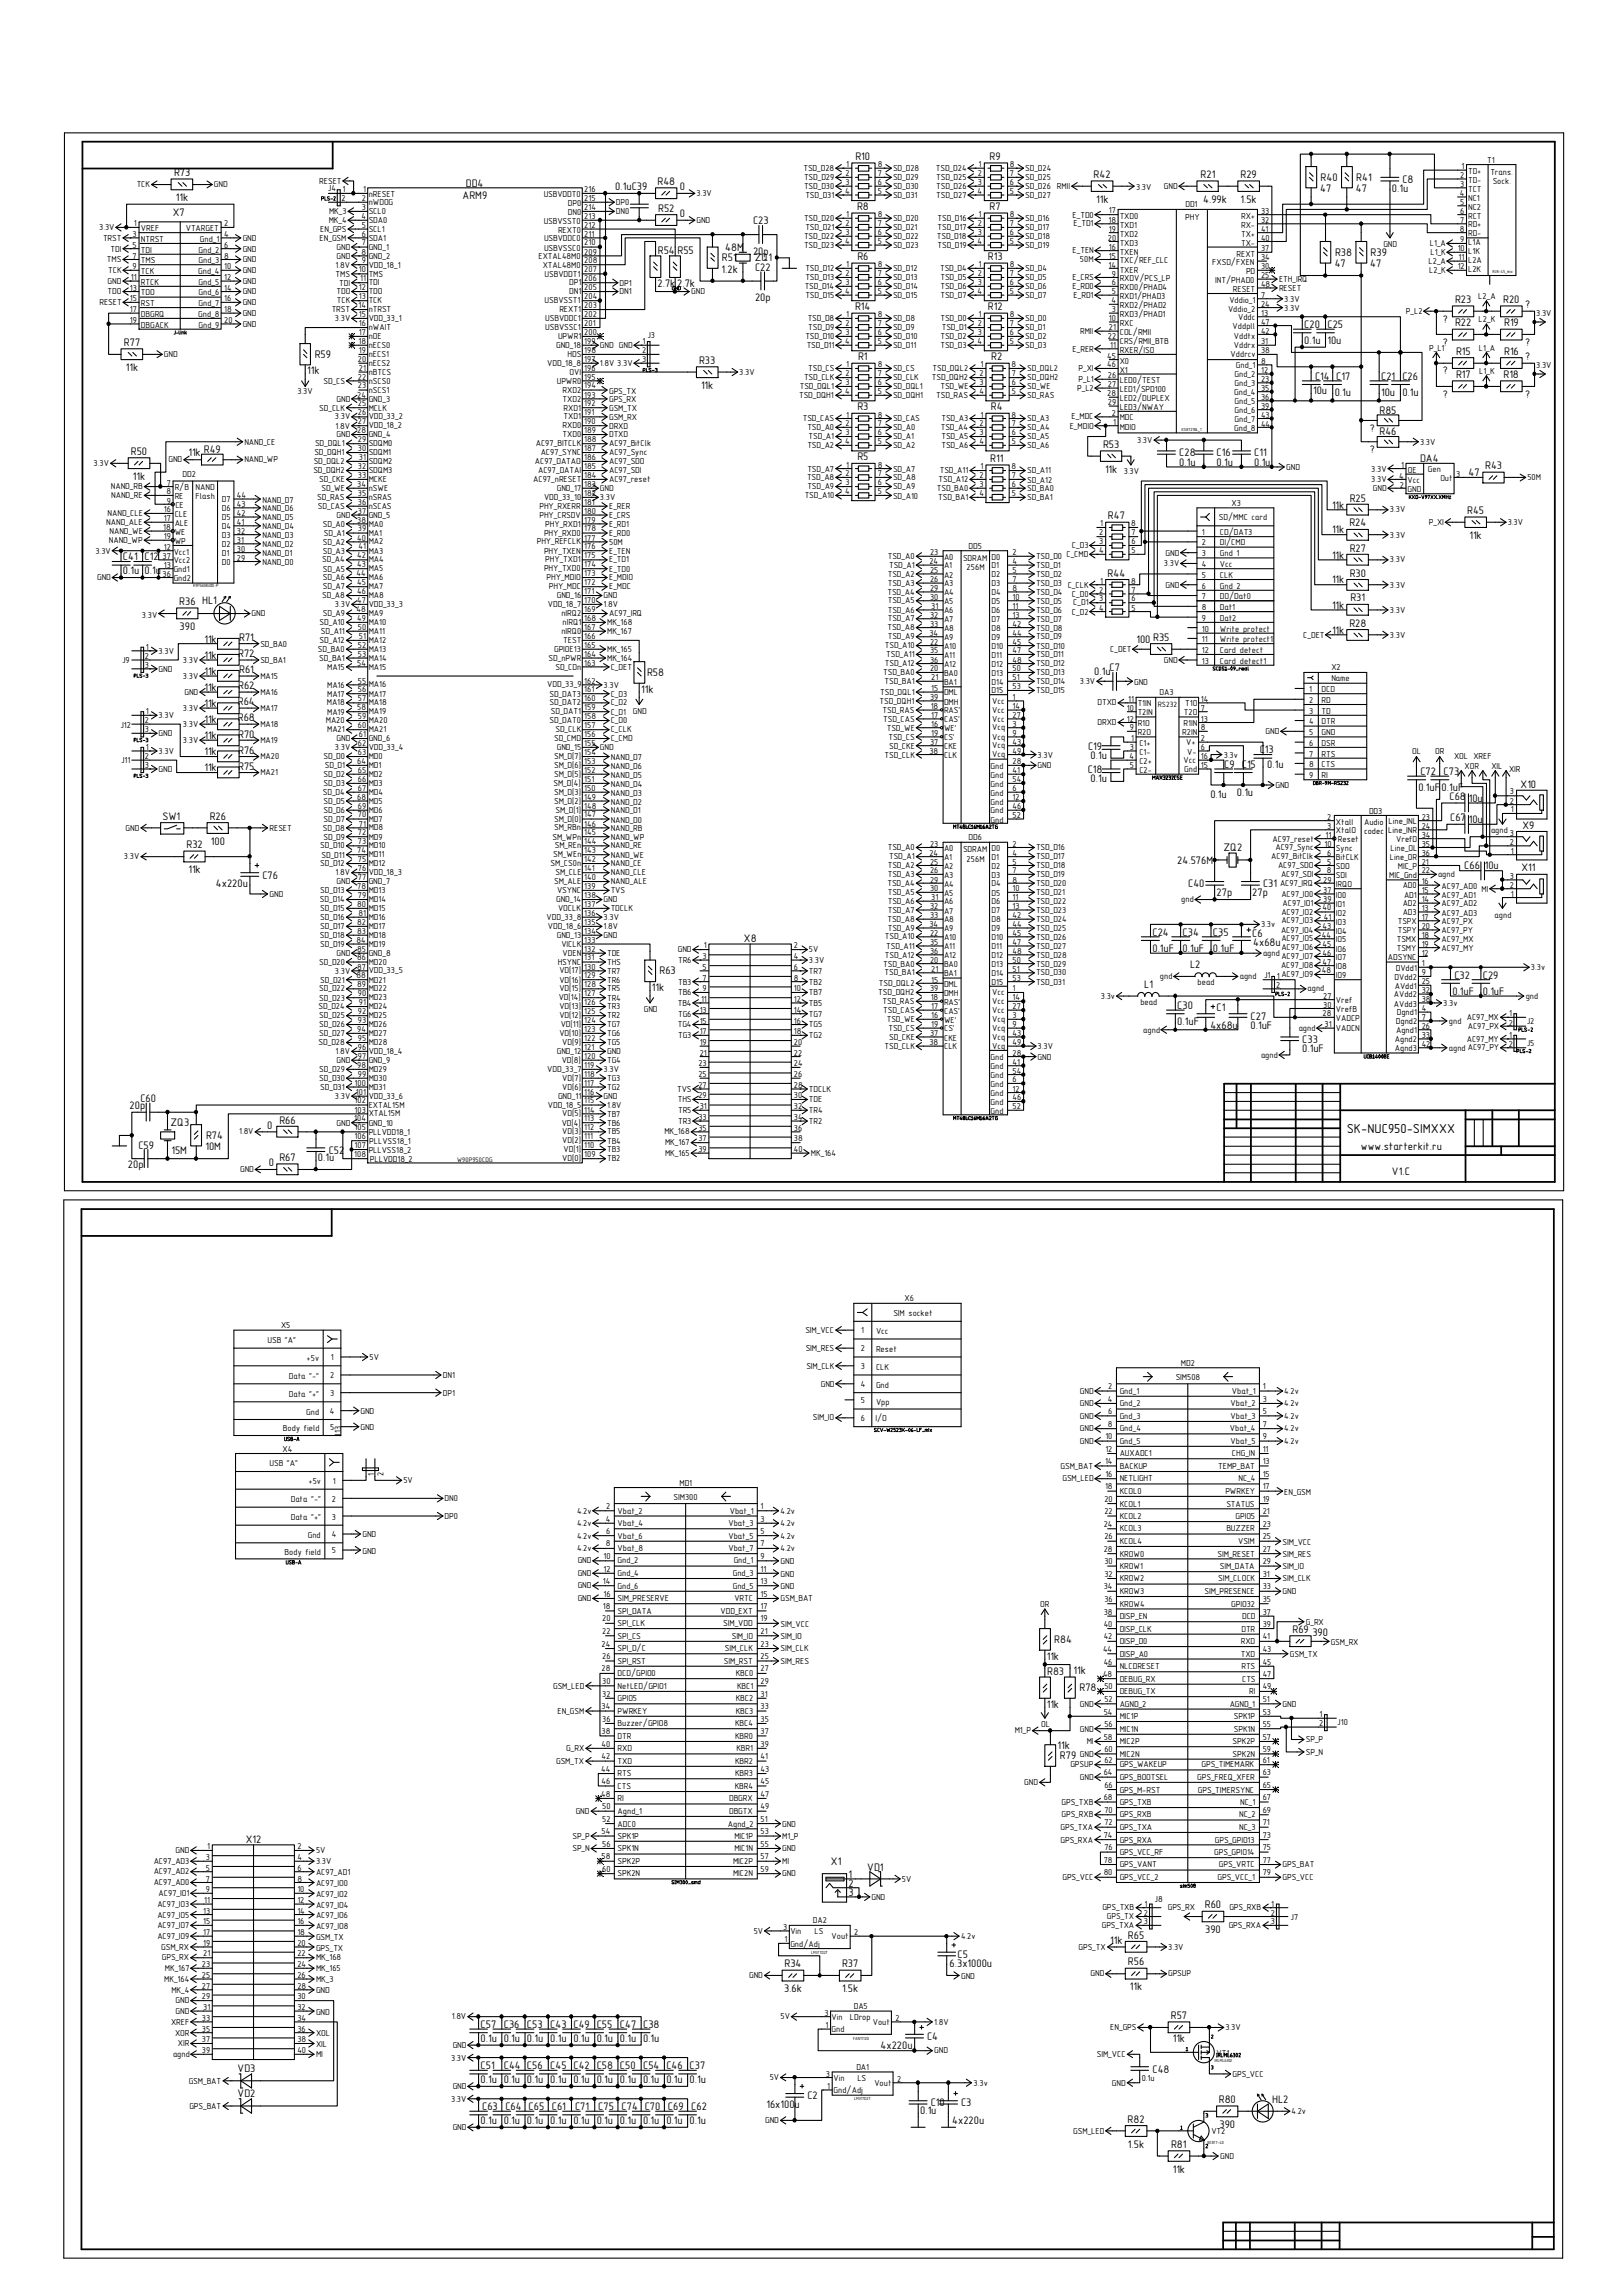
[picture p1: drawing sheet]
<svg xmlns="http://www.w3.org/2000/svg" width="210mm" height="297mm" viewBox="0 0 210 297" stroke-linecap="round" stroke-linejoin="round" font-family="sans-serif">
<defs><g id="words">
<text font-size="1.7" x="174.3" y="146.6">SK-NUC950-SIMXXX</text>
<g font-size="1.4">
<text x="22.5" y="22.8">R73</text>
<text x="85.1" y="24">R48</text>
<text x="110.7" y="20.7">R10</text>
<text x="128.1" y="20.7">R9</text>
<text x="141.5" y="23">R42</text>
<text x="155.4" y="23">R21</text>
<text x="160.5" y="23">R29</text>
<text x="170.9" y="23.4">R40</text>
<text x="175.5" y="23.4">R41</text>
<text x="181.5" y="23.7">C8</text>
<text x="22.4" y="27.9">X7</text>
<text x="22.8" y="26">11k</text>
<text x="59.9" y="25.8">ARM9</text>
<text x="60.3" y="24.2">DD4</text>
<text x="79.6" y="24.6">0.1uC39</text>
<text x="85.2" y="27.4">R52</text>
<text x="88" y="28.1">0</text>
<text x="88" y="24.6">0</text>
<text x="97.5" y="29">C23</text>
<text x="110.9" y="27.2">R8</text>
<text x="128.1" y="27.2">R7</text>
<text x="141.9" y="26.2">11k</text>
<text x="155.7" y="26.2">4.99k</text>
<text x="160.5" y="26.2">1.5k</text>
<text x="170.9" y="24.8">47</text>
<text x="175.5" y="24.8">47</text>
<text x="180.1" y="24.8">0.1u</text>
<text x="85.1" y="32.9">R54 R55</text>
<text x="93.4" y="35.3">1.2k</text>
<text x="93.4" y="33.8">R51</text>
<text x="93.9" y="32.5">48M</text>
<text x="97.5" y="32.9">20p</text>
<text x="97.7" y="33.8">ZQ1</text>
<text x="97.7" y="35">C22</text>
<text x="111" y="33.7">R6</text>
<text x="127.8" y="33.7">R13</text>
<text x="172.7" y="34.5">47</text>
<text x="172.8" y="33.1">R38</text>
<text x="177.3" y="34.5">47</text>
<text x="177.4" y="33.1">R39</text>
<text x="85.1" y="37.1">2.7k2.7k</text>
<text x="97.7" y="38.9">20p</text>
<text x="110.7" y="40.1">R14</text>
<text x="127.8" y="40.1">R12</text>
<text x="186.7" y="41.7">?</text>
<text x="188.3" y="39.2">R23</text>
<text x="194.5" y="39.2">R20</text>
<text x="197.4" y="39.9">?</text>
<text x="16" y="44.7">R77</text>
<text x="16.3" y="48">11k</text>
<text x="40.7" y="46.3">R59</text>
<text x="90.5" y="47.1">R33</text>
<text x="111" y="46.6">R1</text>
<text x="128.3" y="46.6">R2</text>
<text x="168.8" y="42.4">C20 C25</text>
<text x="168.8" y="44.5">0.1u 10u</text>
<text x="186.7" y="44.7">?</text>
<text x="188.3" y="42.2">R22</text>
<text x="188.4" y="45.9">R15</text>
<text x="194.6" y="45.9">R16</text>
<text x="194.6" y="42.2">R19</text>
<text x="197.4" y="46.6">?</text>
<text x="197.4" y="44.7">?</text>
<text x="39.8" y="48.4">11k</text>
<text x="90.7" y="50.3">11k</text>
<text x="111" y="53.1">R3</text>
<text x="128.2" y="53.1">R4</text>
<text x="169.9" y="51">10u 0.1u</text>
<text x="170.2" y="49.1">C14 C17</text>
<text x="178.5" y="53.6">R85</text>
<text x="178.7" y="49.1">C21 C26</text>
<text x="178.7" y="51.2">10u 0.1u</text>
<text x="186.7" y="48.4">?</text>
<text x="186.7" y="51.4">?</text>
<text x="188.4" y="48.9">R17</text>
<text x="194.6" y="48.9">R18</text>
<text x="197.4" y="51.4">?</text>
<text x="16.9" y="58.9">R50</text>
<text x="24.4" y="59.1">11k</text>
<text x="26.4" y="58.6">R49</text>
<text x="111" y="59.6">R5</text>
<text x="128.1" y="59.8">R11</text>
<text x="142.7" y="58">R53</text>
<text x="152.6" y="59.1">C28</text>
<text x="157.4" y="59.1">C16</text>
<text x="162.3" y="59.1">C11</text>
<text x="177.2" y="58.6">?</text>
<text x="177.2" y="55.8">?</text>
<text x="178.5" y="56.3">R46</text>
<text x="183.8" y="59.8">DA4</text>
<text x="17.2" y="62.1">11k</text>
<text x="143" y="61.2">11k</text>
<text x="152.6" y="60.2">0.1u</text>
<text x="157.4" y="60.2">0.1u</text>
<text x="162.3" y="60.2">0.1u</text>
<text x="172.4" y="65.8">11k</text>
<text x="174.7" y="64.9">R25</text>
<text x="190" y="61.6">47</text>
<text x="192.2" y="60.7">R43</text>
<text x="143.4" y="67.2">R47</text>
<text x="172.4" y="69">11k</text>
<text x="174.6" y="68.1">R24</text>
<text x="174.7" y="71.4">R27</text>
<text x="189.9" y="66.5">R45</text>
<text x="190.2" y="69.7">11k</text>
<text x="15.9" y="72.5">C41 C12</text>
<text x="15.9" y="74.3">0.1u 0.1u</text>
<text x="143.3" y="74.6">R44</text>
<text x="172.4" y="72.3">11k</text>
<text x="172.4" y="75.5">11k</text>
<text x="174.7" y="74.6">R30</text>
<text x="174.8" y="77.8">R31</text>
<text x="23.2" y="78.3">R36 HL1</text>
<text x="23.2" y="81.5">390</text>
<text x="26.5" y="83.1">11k</text>
<text x="30.9" y="82.9">R71</text>
<text x="147.1" y="83.1">100 R35</text>
<text x="172.4" y="78.7">11k</text>
<text x="172.4" y="82">11k</text>
<text x="174.6" y="81.1">R28</text>
<text x="26.5" y="87.3">11k</text>
<text x="26.5" y="89.4">11k</text>
<text x="26.5" y="85.2">11k</text>
<text x="30.8" y="89.2">R62</text>
<text x="30.8" y="85">R72</text>
<text x="30.9" y="87.1">R61</text>
<text x="83" y="89.6">11k</text>
<text x="83.7" y="87.5">R58</text>
<text x="141.6" y="87.3">0.1u</text>
<text x="143.6" y="86.8">C7</text>
<text x="26.5" y="95.6">11k</text>
<text x="26.5" y="91.4">11k</text>
<text x="26.5" y="93.5">11k</text>
<text x="30.8" y="91.2">R64</text>
<text x="30.8" y="93.3">R68</text>
<text x="30.8" y="95.4">R70</text>
<text x="26.5" y="97.7">11k</text>
<text x="26.5" y="99.8">11k</text>
<text x="30.8" y="97.5">R76</text>
<text x="30.8" y="99.6">R75</text>
<text x="140.8" y="100">C18</text>
<text x="140.8" y="97">C19</text>
<text x="141.1" y="98.2">0.1u</text>
<text x="141.1" y="101.2">0.1u</text>
<text x="158.4" y="99.3">C9 C15</text>
<text x="163" y="97.5">C13</text>
<text x="164" y="99.3">0.1u</text>
<text x="183.8" y="100.2">C72 C73</text>
<text x="196.8" y="101.9">X10</text>
<text x="21" y="106">SW1</text>
<text x="27.1" y="106">R26</text>
<text x="156.6" y="103.3">0.1u</text>
<text x="160.1" y="103">0.1u</text>
<text x="183.6" y="102.3">0.1uF0.1uF</text>
<text x="187.6" y="103.5">C68</text>
<text x="187.7" y="106.3">C67</text>
<text x="190.1" y="103.7">10u</text>
<text x="190.1" y="106.5">10u</text>
<text x="197" y="107.2">X9</text>
<text x="24.1" y="109.7">R32</text>
<text x="24.4" y="112.9">11k</text>
<text x="27.3" y="109.3">100</text>
<text x="34" y="113.7">C76</text>
<text x="152.4" y="111.8">24.576M</text>
<text x="158.3" y="110.2">ZQ2</text>
<text x="189.5" y="112.5">C66 10u</text>
<text x="196.9" y="112.7">X11</text>
<text x="27.9" y="114.8">4x220u</text>
<text x="153.8" y="114.8">C40</text>
<text x="157.4" y="116">27p</text>
<text x="162.1" y="116">27p</text>
<text x="163.4" y="114.8">C31</text>
<text x="96.3" y="121.9">X8</text>
<text x="149.1" y="121">C24</text>
<text x="149.1" y="123.1">0.1uF</text>
<text x="153" y="121">C34</text>
<text x="153" y="123.1">0.1uF</text>
<text x="154" y="125.2">L2</text>
<text x="157" y="121">C35</text>
<text x="157" y="123.1">0.1uF</text>
<text x="162.1" y="121.3">C6</text>
<text x="162.2" y="122.4">4x68u</text>
<text x="84.4" y="128.2">11k</text>
<text x="85.3" y="126.1">R63</text>
<text x="148.1" y="127.8">L1</text>
<text x="152.4" y="130.5">C30</text>
<text x="157.4" y="130.8">C1</text>
<text x="161.8" y="131.9">C27</text>
<text x="188" y="128.7">0.1uF</text>
<text x="188.2" y="126.6">C32</text>
<text x="191.9" y="126.6">C29</text>
<text x="191.9" y="128.7">0.1uF</text>
<text x="152.4" y="132.6">0.1uF</text>
<text x="156.6" y="133.1">4x68u</text>
<text x="161.8" y="133.1">0.1uF</text>
<text x="168.5" y="134.9">C33</text>
<text x="168.5" y="136.1">0.1uF</text>
<text x="16.8" y="143.5">20p</text>
<text x="18.2" y="142.5">C60</text>
<text x="17.9" y="148.6">C59</text>
<text x="22.1" y="145.7">ZQ3</text>
<text x="22.2" y="149.3">15M</text>
<text x="26.6" y="148.8">10M</text>
<text x="26.7" y="147.4">R74</text>
<text x="34.6" y="146">0</text>
<text x="36.2" y="145.4">R66</text>
<text x="42.5" y="149.3">C52</text>
<text x="176.1" y="148.8">www.starterkit.ru</text>
<text x="16.6" y="151.1">20p</text>
<text x="34.8" y="150.9">0</text>
<text x="36.2" y="150.2">R67</text>
<text x="41.1" y="150.2">0.1u</text>
<text x="180.1" y="152">V1.C</text>
<text x="135.5" y="214.7">11k</text>
<text x="136.4" y="212.6">R84</text>
<text x="167.3" y="211.2">R69</text>
<text x="169.8" y="211.7">390</text>
<text x="135.5" y="220.9">11k</text>
<text x="135.5" y="216.7">R83</text>
<text x="138.9" y="216.6">11k</text>
<text x="139.7" y="218.8">R78</text>
<text x="136.9" y="226.3">11k</text>
<text x="137.2" y="227.6">R79</text>
<text x="31.8" y="238.4">X12</text>
<text x="107.5" y="241.3">X1</text>
<text x="109.8" y="244.1">2</text>
<text x="109.8" y="245.2">3</text>
<text x="109.8" y="242.9">1</text>
<text x="112.2" y="242">VD1</text>
<text x="143.7" y="251.5">11k</text>
<text x="146" y="250.8">R65</text>
<text x="155.9" y="246.9">R60</text>
<text x="156" y="250.1">390</text>
<text x="101.5" y="257.7">3.6k</text>
<text x="101.5" y="254.5">R34</text>
<text x="109" y="254.5">R37</text>
<text x="109" y="257.7">1.5k</text>
<text x="122.9" y="254.5">6.3x1000u</text>
<text x="123.9" y="253.3">C5</text>
<text x="146" y="254.3">R56</text>
<text x="146.2" y="257.5">11k</text>
<text x="62.2" y="262.3">C57 C36 C53 C43 C49 C55 C47 C38</text>
<text x="120" y="263.9">C4</text>
<text x="151.5" y="261.2">R57</text>
<text x="30.7" y="268.1">VD3</text>
<text x="62.2" y="264.2">0.1u 0.1u 0.1u 0.1u 0.1u 0.1u 0.1u 0.1u</text>
<text x="62.2" y="267.7">C51</text>
<text x="62.2" y="269.5">0.1u 0.1u 0.1u 0.1u 0.1u 0.1u 0.1u 0.1u 0.1u 0.1u</text>
<text x="65.2" y="267.7">C44 C56 C45 C42 C58 C50 C54 C46 C37</text>
<text x="114" y="265.1">4x220u</text>
<text x="149.1" y="268.1">C48</text>
<text x="151.8" y="264.2">11k</text>
<text x="30.7" y="271.4">VD2</text>
<text x="62.2" y="274.8">0.1u 0.1u 0.1u 0.1u 0.1u 0.1u 0.1u 0.1u 0.1u 0.1u</text>
<text x="62.4" y="273">C63 C64 C65 C61</text>
<text x="74.4" y="273">C71</text>
<text x="77.4" y="273">C75 C74 C70 C69 C62</text>
<text x="99.2" y="272.8">16x100u</text>
<text x="104.5" y="271.6">C2</text>
<text x="119.1" y="273.4">0.1u</text>
<text x="120.4" y="272.5">C10</text>
<text x="123.2" y="274.8">4x220u</text>
<text x="124.4" y="272.5">C3</text>
<text x="145.9" y="274.6">R82</text>
<text x="157.7" y="272.1">R80</text>
<text x="157.8" y="275.3">390</text>
<text x="164.6" y="272.1">HL2</text>
<text x="146" y="277.8">1.5k</text>
<text x="151.6" y="277.9">R81</text>
<text x="151.8" y="281.1">11k</text>
</g>
<g font-size="1.1">
<text x="41.3" y="23.7">RESET</text>
<text x="104" y="22.1">TSD_D28</text>
<text x="104.1" y="23.3">TSD_D29</text>
<text x="109.4" y="22.8">2</text>
<text x="109.4" y="24">3</text>
<text x="109.5" y="21.6">1</text>
<text x="113.6" y="24">6</text>
<text x="113.6" y="22.8">7</text>
<text x="113.6" y="21.6">8</text>
<text x="115.6" y="22.1">SD_D28</text>
<text x="115.6" y="23.3">SD_D29</text>
<text x="121.1" y="22.1">TSD_D24</text>
<text x="121.2" y="23.3">TSD_D25</text>
<text x="126.5" y="22.8">2</text>
<text x="126.5" y="24">3</text>
<text x="126.6" y="21.6">1</text>
<text x="130.7" y="24">6</text>
<text x="130.7" y="22.8">7</text>
<text x="130.7" y="21.6">8</text>
<text x="132.7" y="22.1">SD_D24</text>
<text x="132.7" y="23.3">SD_D25</text>
<text x="189" y="23">2</text>
<text x="189.1" y="21.9">1</text>
<text x="190" y="22.5">TD+</text>
<text x="190" y="23.7">TD-</text>
<text x="192.4" y="21">T1</text>
<text x="192.9" y="22.6">Trans.</text>
<text x="193.2" y="23.8">Sock.</text>
<text x="12.8" y="29.8">3.3V</text>
<text x="17.3" y="29.3">1</text>
<text x="17.7" y="24.2">TCK</text>
<text x="18.2" y="29.9">VREF</text>
<text x="24" y="29.9">VTARGET</text>
<text x="27.7" y="24.2">GND</text>
<text x="29" y="29.3">2</text>
<text x="41.4" y="30">EN_GPS</text>
<text x="42.4" y="24.8">J4</text>
<text x="42.5" y="28.8">MK_4</text>
<text x="42.6" y="27.7">MK_3</text>
<text x="44.2" y="26">2</text>
<text x="44.3" y="24.9">1</text>
<text x="46.8" y="28.3">4</text>
<text x="46.8" y="29.5">5</text>
<text x="46.8" y="27.1">3</text>
<text x="46.8" y="26">2</text>
<text x="47" y="24.8">1</text>
<text x="47.7" y="30">SCL1</text>
<text x="47.7" y="28.8">SDA0</text>
<text x="47.7" y="27.7">SCL0</text>
<text x="47.7" y="26.5">nWDOG</text>
<text x="47.7" y="25.5">nRESET</text>
<text x="70.4" y="25.5">USBVDDT0</text>
<text x="70.4" y="29">USBVSST0</text>
<text x="73.5" y="26.6">DP0</text>
<text x="73.5" y="27.8">DN0</text>
<text x="75.6" y="24.8">216</text>
<text x="75.6" y="26">215</text>
<text x="75.6" y="27.1">214</text>
<text x="75.6" y="28.3">213</text>
<text x="75.6" y="29.5">212</text>
<text x="79.7" y="27.7">DN0</text>
<text x="79.7" y="26.5">DP0</text>
<text x="90.1" y="28.8">GND</text>
<text x="90.1" y="25.4">3.3V</text>
<text x="104.1" y="24.5">TSD_D30</text>
<text x="104.1" y="28.6">TSD_D20</text>
<text x="104.2" y="25.6">TSD_D31</text>
<text x="104.2" y="29.8">TSD_D21</text>
<text x="109.4" y="25.1">4</text>
<text x="109.4" y="29.3">2</text>
<text x="109.5" y="28.1">1</text>
<text x="113.6" y="29.3">7</text>
<text x="113.6" y="28.1">8</text>
<text x="113.6" y="25.1">5</text>
<text x="115.6" y="24.5">SD_D30</text>
<text x="115.6" y="25.6">SD_D31</text>
<text x="115.6" y="28.6">SD_D20</text>
<text x="115.6" y="29.8">SD_D21</text>
<text x="121.2" y="24.5">TSD_D26</text>
<text x="121.2" y="25.6">TSD_D27</text>
<text x="121.3" y="28.6">TSD_D16</text>
<text x="121.3" y="29.8">TSD_D17</text>
<text x="126.5" y="25.1">4</text>
<text x="126.5" y="29.3">2</text>
<text x="126.6" y="28.1">1</text>
<text x="130.7" y="29.3">7</text>
<text x="130.7" y="28.1">8</text>
<text x="130.7" y="25.1">5</text>
<text x="132.7" y="24.5">SD_D26 RMII</text>
<text x="132.7" y="25.6">SD_D27</text>
<text x="132.7" y="28.6">SD_D16</text>
<text x="132.7" y="29.8">SD_D17</text>
<text x="138.8" y="28.2">E_TD0</text>
<text x="138.9" y="29.3">E_TD1</text>
<text x="143.5" y="28.8">18</text>
<text x="143.5" y="30">19</text>
<text x="143.5" y="27.6">17</text>
<text x="144.9" y="29.5">TXD1</text>
<text x="144.9" y="28.3">TXD0</text>
<text x="147" y="24.6">3.3V</text>
<text x="150.6" y="24.5">GND</text>
<text x="153.4" y="28.4">PHY</text>
<text x="153.4" y="26.8">DD1</text>
<text x="160.6" y="28.3">RX+</text>
<text x="160.6" y="29.5">RX-</text>
<text x="163.2" y="30">41</text>
<text x="163.2" y="28.8">32</text>
<text x="163.2" y="27.7">33</text>
<text x="188.9" y="25.4">4</text>
<text x="188.9" y="30">8</text>
<text x="189" y="26.5">5</text>
<text x="189" y="27.7">6</text>
<text x="189" y="28.8">7</text>
<text x="189" y="24.2">3</text>
<text x="190" y="29.4">RD+</text>
<text x="190" y="28.3">RCT</text>
<text x="190" y="24.8">TCT</text>
<text x="190" y="26">NC1</text>
<text x="190" y="27.1">NC2</text>
<text x="13.3" y="31.2">TRST</text>
<text x="13.8" y="34">TMS</text>
<text x="14" y="35.3">TCK</text>
<text x="14.3" y="32.6">TDI</text>
<text x="17.1" y="33.4">7</text>
<text x="17.1" y="32">5</text>
<text x="17.1" y="34.8">9</text>
<text x="17.1" y="30.6">3</text>
<text x="18.2" y="35.5">TCK</text>
<text x="18.2" y="34.1">TMS</text>
<text x="18.2" y="32.7">TDI</text>
<text x="18.2" y="31.3">NTRST</text>
<text x="25.7" y="35.5">Gnd_4</text>
<text x="25.7" y="34.1">Gnd_3</text>
<text x="25.7" y="32.7">Gnd_2</text>
<text x="25.9" y="31.3">Gnd_1</text>
<text x="29" y="34.8">10</text>
<text x="29" y="33.4">8</text>
<text x="29" y="32">6</text>
<text x="29" y="30.6">4</text>
<text x="31.4" y="31.2">GND</text>
<text x="31.4" y="32.6">GND</text>
<text x="31.4" y="34">GND</text>
<text x="31.4" y="35.3">GND</text>
<text x="41.4" y="31.2">EN_GSM</text>
<text x="43.4" y="34.6">1.8V</text>
<text x="43.4" y="35.8">TMS</text>
<text x="43.6" y="32.3">GND</text>
<text x="43.6" y="33.5">GND</text>
<text x="46.4" y="35.2">10</text>
<text x="46.8" y="32.9">8</text>
<text x="46.8" y="34.1">9</text>
<text x="46.8" y="31.8">7</text>
<text x="46.8" y="30.6">6</text>
<text x="47.7" y="35.8">TMS</text>
<text x="47.7" y="34.6">VDD_18_1</text>
<text x="47.7" y="33.4">GND_2</text>
<text x="47.7" y="32.3">GND_1</text>
<text x="47.7" y="31.2">SDA1</text>
<text x="69.7" y="33.6">EXTAL48M0</text>
<text x="70.2" y="34.7">XTAL48M0</text>
<text x="70.4" y="31.2">USBVDDC0</text>
<text x="70.4" y="32.4">USBVSSC0</text>
<text x="70.5" y="35.8">USBVDDT1</text>
<text x="72.2" y="30.1">REXT0</text>
<text x="75.6" y="35.2">207</text>
<text x="75.6" y="34.1">208</text>
<text x="75.6" y="30.6">211</text>
<text x="75.6" y="31.8">210</text>
<text x="75.6" y="32.9">209</text>
<text x="104.1" y="30.9">TSD_D22</text>
<text x="104.1" y="32.1">TSD_D23</text>
<text x="104.2" y="35.1">TSD_D12</text>
<text x="109.4" y="31.6">4</text>
<text x="109.4" y="35.7">2</text>
<text x="109.4" y="30.4">3</text>
<text x="109.5" y="34.6">1</text>
<text x="113.6" y="35.7">7</text>
<text x="113.6" y="34.6">8</text>
<text x="113.6" y="31.6">5</text>
<text x="113.6" y="30.4">6</text>
<text x="115.6" y="30.9">SD_D22</text>
<text x="115.6" y="32.1">SD_D23</text>
<text x="115.6" y="35.1">SD_D12</text>
<text x="121.2" y="30.9">TSD_D18</text>
<text x="121.3" y="32.1">TSD_D19</text>
<text x="121.7" y="35.1">TSD_D4</text>
<text x="126.5" y="31.6">4</text>
<text x="126.5" y="35.7">2</text>
<text x="126.5" y="30.4">3</text>
<text x="126.6" y="34.6">1</text>
<text x="130.7" y="34.6">8</text>
<text x="130.7" y="35.7">7</text>
<text x="130.7" y="31.6">5</text>
<text x="130.7" y="30.4">6</text>
<text x="132.7" y="30.9">SD_D18</text>
<text x="132.7" y="32.1">SD_D19</text>
<text x="132.7" y="35.1">SD_D4</text>
<text x="138.8" y="32.8">E_TEN</text>
<text x="139.7" y="34">50M</text>
<text x="143.4" y="31.2">20</text>
<text x="143.5" y="34.6">14</text>
<text x="143.5" y="32.3">16</text>
<text x="143.5" y="33.4">15</text>
<text x="143.9" y="35.8">9</text>
<text x="144.9" y="31.8">TXD3</text>
<text x="144.9" y="30.6">TXD2</text>
<text x="144.9" y="34.1">TXC/REF_CLC</text>
<text x="144.9" y="32.9">TXEN</text>
<text x="144.9" y="35.3">TXER</text>
<text x="156.9" y="34.3">FXSD/FXEN</text>
<text x="160" y="33.2">REXT</text>
<text x="160.6" y="30.6">TX+</text>
<text x="160.6" y="31.8">TX-</text>
<text x="161.2" y="35.5">PD</text>
<text x="163.2" y="31.2">40</text>
<text x="163.2" y="32.5">37</text>
<text x="163.2" y="34.8">30</text>
<text x="163.2" y="36">25</text>
<text x="163.2" y="33.7">34</text>
<text x="179" y="32">GND</text>
<text x="184.9" y="34.2">L2_A</text>
<text x="185" y="35.3">L2_K</text>
<text x="185" y="31.9">L1_A</text>
<text x="185.1" y="33">L1_K</text>
<text x="188.6" y="32.5">10</text>
<text x="188.6" y="34.8">12</text>
<text x="188.8" y="33.7">11</text>
<text x="189" y="31.4">9</text>
<text x="190" y="35.2">L2K</text>
<text x="190" y="34">L2A</text>
<text x="190" y="32.9">L1K</text>
<text x="190" y="31.8">L1A</text>
<text x="190" y="30.6">RD-</text>
<text x="12.9" y="39.5">RESET</text>
<text x="13.9" y="38.1">TDO</text>
<text x="13.9" y="36.7">GND</text>
<text x="16.8" y="40.4">17</text>
<text x="16.8" y="41.7">19</text>
<text x="16.8" y="37.6">13</text>
<text x="16.8" y="39">15</text>
<text x="16.9" y="36.2">11</text>
<text x="18.2" y="41">DBGRQ</text>
<text x="18.2" y="39.6">RST</text>
<text x="18.2" y="38.2">TDO</text>
<text x="18.2" y="36.8">RTCK</text>
<text x="25.7" y="41">Gnd_8</text>
<text x="25.7" y="39.6">Gnd_7</text>
<text x="25.7" y="38.2">Gnd_6</text>
<text x="25.7" y="36.8">Gnd_5</text>
<text x="29" y="41.7">20</text>
<text x="29" y="40.4">18</text>
<text x="29" y="39">16</text>
<text x="29" y="37.6">14</text>
<text x="29" y="36.2">12</text>
<text x="31.4" y="36.7">GND</text>
<text x="31.4" y="38.1">GND</text>
<text x="31.4" y="39.5">GND</text>
<text x="31.4" y="40.9">GND</text>
<text x="42.9" y="40.4">TRST</text>
<text x="43.3" y="41.6">3.3V</text>
<text x="43.6" y="38.1">TDO</text>
<text x="43.6" y="39.2">TCK</text>
<text x="43.9" y="37">TDI</text>
<text x="46.4" y="39.9">14</text>
<text x="46.4" y="41">15</text>
<text x="46.4" y="38.7">13</text>
<text x="46.4" y="37.5">12</text>
<text x="46.6" y="36.4">11</text>
<text x="47.7" y="41.5">VDD_33_1</text>
<text x="47.7" y="40.4">nTRST</text>
<text x="47.7" y="39.2">TCK</text>
<text x="47.7" y="38.1">TDO</text>
<text x="47.7" y="36.9">TDI</text>
<text x="70.5" y="39.2">USBVSST1</text>
<text x="70.6" y="41.5">USBVDDC1</text>
<text x="72.4" y="40.4">REXT1</text>
<text x="73.7" y="38.1">DN1</text>
<text x="73.7" y="36.9">DP1</text>
<text x="75.6" y="41">202</text>
<text x="75.6" y="39.9">203</text>
<text x="75.6" y="38.7">204</text>
<text x="75.6" y="37.5">205</text>
<text x="75.6" y="36.4">206</text>
<text x="80.2" y="38.1">DN1</text>
<text x="80.2" y="37">DP1</text>
<text x="89.5" y="38.1">GND</text>
<text x="104.1" y="37.4">TSD_D14</text>
<text x="104.2" y="36.2">TSD_D13</text>
<text x="104.2" y="38.6">TSD_D15</text>
<text x="104.5" y="41.6">TSD_D8</text>
<text x="109.4" y="38.1">4</text>
<text x="109.4" y="36.9">3</text>
<text x="109.5" y="41.1">1</text>
<text x="113.6" y="38.1">5</text>
<text x="113.6" y="36.9">6</text>
<text x="113.6" y="41.1">8</text>
<text x="115.6" y="36.2">SD_D13</text>
<text x="115.6" y="37.4">SD_D14</text>
<text x="115.6" y="38.6">SD_D15</text>
<text x="115.6" y="41.6">SD_D8</text>
<text x="121.7" y="36.2">TSD_D5</text>
<text x="121.7" y="37.4">TSD_D6</text>
<text x="121.7" y="38.6">TSD_D7</text>
<text x="121.7" y="41.6">TSD_D0</text>
<text x="126.5" y="38.1">4</text>
<text x="126.5" y="36.9">3</text>
<text x="126.6" y="41.1">1</text>
<text x="130.7" y="36.9">6</text>
<text x="130.7" y="38.1">5</text>
<text x="130.7" y="41.1">8</text>
<text x="132.7" y="36.2">SD_D5</text>
<text x="132.7" y="37.4">SD_D6</text>
<text x="132.7" y="38.6">SD_D7</text>
<text x="132.7" y="41.6">SD_D0</text>
<text x="138.8" y="37.4">E_RD0</text>
<text x="138.8" y="36.2">E_CRS</text>
<text x="138.9" y="38.6">E_RD1</text>
<text x="143.5" y="41.5">10</text>
<text x="143.8" y="39.2">4</text>
<text x="143.9" y="40.4">3</text>
<text x="143.9" y="38.1">5</text>
<text x="143.9" y="36.9">6</text>
<text x="144.9" y="41">RXD3/PHAD1</text>
<text x="144.9" y="39.9">RXD2/PHAD2</text>
<text x="144.9" y="38.7">RXD1/PHAD3</text>
<text x="144.9" y="37.5">RXD0/PHAD4</text>
<text x="144.9" y="36.4">RXDV/PCS_LP</text>
<text x="157.3" y="36.7">INT/PHAD0</text>
<text x="158.9" y="40.3">Vddio_2</text>
<text x="159.1" y="39.2">Vddio_1</text>
<text x="159.6" y="37.8">RESET</text>
<text x="160.2" y="41.4">Vddc</text>
<text x="163.2" y="42">47</text>
<text x="163.2" y="39.7">24</text>
<text x="163.2" y="38.5">7</text>
<text x="163.2" y="40.9">13</text>
<text x="163.2" y="37.2">48</text>
<text x="165.5" y="37.6">RESET</text>
<text x="165.5" y="36.5">ETH_IRQ</text>
<text x="166.2" y="39">3.3V</text>
<text x="166.2" y="40.2">3.3V</text>
<text x="181.9" y="40.6">P_L2</text>
<text x="191.3" y="38.7">L2_A</text>
<text x="191.3" y="41.7">L2_K</text>
<text x="198.8" y="40.9">3.3V</text>
<text x="18.2" y="42.4">DBGACK</text>
<text x="21.2" y="46.2">GND</text>
<text x="25.7" y="42.4">Gnd_9</text>
<text x="31.4" y="42.2">GND</text>
<text x="46.3" y="46.8">20</text>
<text x="46.4" y="44.5">18</text>
<text x="46.4" y="48">21</text>
<text x="46.4" y="45.6">19</text>
<text x="46.4" y="43.3">17</text>
<text x="46.4" y="42.2">16</text>
<text x="47.7" y="47.3">nECS2</text>
<text x="47.7" y="46.2">nECS1</text>
<text x="47.7" y="45">nECS0</text>
<text x="47.7" y="43.9">nOE</text>
<text x="47.7" y="42.7">nWAIT</text>
<text x="70.6" y="42.7">USBVSSC1</text>
<text x="70.8" y="47.3">VDD_18_8</text>
<text x="72" y="45">GND_18</text>
<text x="72.2" y="43.9">UPWR1</text>
<text x="73.4" y="46.2">HDS</text>
<text x="75.6" y="48">196</text>
<text x="75.6" y="46.8">197</text>
<text x="75.6" y="45.6">198</text>
<text x="75.6" y="44.5">199</text>
<text x="75.6" y="43.3">200</text>
<text x="75.6" y="42.2">201</text>
<text x="77.6" y="45">GND GND</text>
<text x="77.6" y="47.3">1.8V 3.3V</text>
<text x="83.1" y="46.9">3</text>
<text x="83.1" y="45.7">2</text>
<text x="83.1" y="44.5">1</text>
<text x="83.8" y="43.7">J3</text>
<text x="104.2" y="43.9">TSD_D10</text>
<text x="104.4" y="45">TSD_D11</text>
<text x="104.6" y="42.7">TSD_D9</text>
<text x="109.4" y="44.5">4</text>
<text x="109.4" y="42.2">2</text>
<text x="109.4" y="43.4">3</text>
<text x="109.5" y="47.5">1</text>
<text x="113.6" y="44.5">5</text>
<text x="113.6" y="43.4">6</text>
<text x="113.6" y="42.2">7</text>
<text x="113.6" y="47.5">8</text>
<text x="115.6" y="42.7">SD_D9</text>
<text x="115.6" y="43.9">SD_D10</text>
<text x="115.6" y="45">SD_D11</text>
<text x="121.7" y="43.9">TSD_D2</text>
<text x="121.7" y="45">TSD_D3</text>
<text x="121.9" y="42.7">TSD_D1</text>
<text x="126.5" y="44.5">4</text>
<text x="126.5" y="42.2">2</text>
<text x="126.5" y="43.4">3</text>
<text x="126.9" y="47.5">1</text>
<text x="130.7" y="44.5">5</text>
<text x="130.7" y="43.4">6</text>
<text x="130.7" y="42.2">7</text>
<text x="130.9" y="47.5">8</text>
<text x="132.7" y="42.7">SD_D1</text>
<text x="132.7" y="43.9">SD_D2</text>
<text x="132.7" y="45">SD_D3</text>
<text x="138.8" y="45.5">E_RER</text>
<text x="139.8" y="43.2">RMII</text>
<text x="143.3" y="47.5">46</text>
<text x="143.3" y="46.4">45</text>
<text x="143.4" y="43.9">22</text>
<text x="143.5" y="42.7">21</text>
<text x="143.7" y="45">11</text>
<text x="144.9" y="47">X0</text>
<text x="144.9" y="45.7">RXER/ISO</text>
<text x="144.9" y="44.5">CRS/RMII_BTB</text>
<text x="144.9" y="43.3">COL/RMII</text>
<text x="144.9" y="42.2">RXC</text>
<text x="159.3" y="46.2">Vddrcv</text>
<text x="159.5" y="42.5">Vddpll</text>
<text x="159.7" y="43.8">Vddtx</text>
<text x="159.7" y="45.1">Vddrx</text>
<text x="159.9" y="47.6">Gnd_1</text>
<text x="163.2" y="43.2">42</text>
<text x="163.2" y="44.5">31</text>
<text x="163.2" y="45.7">38</text>
<text x="163.2" y="47.1">8</text>
<text x="185" y="45.4">P_L1</text>
<text x="191.4" y="45.4">L1_A</text>
<text x="198.8" y="47.6">3.3V</text>
<text x="38.5" y="51">3.3V</text>
<text x="41.3" y="53.1">SD_CLK</text>
<text x="41.9" y="49.7">SD_CS</text>
<text x="43.6" y="52">GND</text>
<text x="46.2" y="51.4">24</text>
<text x="46.3" y="53.7">26</text>
<text x="46.3" y="52.6">25</text>
<text x="46.3" y="50.2">23</text>
<text x="46.3" y="49.1">22</text>
<text x="47.7" y="53.1">MCLK</text>
<text x="47.7" y="51.9">GND_3</text>
<text x="47.7" y="50.8">nSCS1</text>
<text x="47.7" y="49.7">nSCS0</text>
<text x="47.7" y="48.5">nBTCS</text>
<text x="72.1" y="49.7">UPWR0</text>
<text x="72.8" y="51.9">TXD2</text>
<text x="72.8" y="50.8">RXD2</text>
<text x="72.9" y="53.1">RXD1</text>
<text x="73.7" y="48.5">OVI</text>
<text x="75.6" y="53.7">191</text>
<text x="75.6" y="52.6">192</text>
<text x="75.6" y="51.4">193</text>
<text x="75.6" y="50.2">194</text>
<text x="75.6" y="49.1">195</text>
<text x="78.8" y="53.2">GSM_TX</text>
<text x="78.8" y="52.1">GPS_RX</text>
<text x="78.8" y="50.9">GPS_TX</text>
<text x="95.7" y="48.5">3.3V</text>
<text x="103.4" y="51.5">TSD_DQH1</text>
<text x="103.5" y="50.4">TSD_DQL1</text>
<text x="104.1" y="49.2">TSD_CLK</text>
<text x="104.6" y="48">TSD_CS</text>
<text x="109.4" y="51">4</text>
<text x="109.4" y="48.7">2</text>
<text x="109.4" y="49.8">3</text>
<text x="113.6" y="51">5</text>
<text x="113.6" y="49.8">6</text>
<text x="113.6" y="48.7">7</text>
<text x="115.6" y="48">SD_CS</text>
<text x="115.6" y="50.4">SD_DQL1</text>
<text x="115.6" y="49.2">SD_CLK</text>
<text x="115.6" y="51.5">SD_DQH1</text>
<text x="120.6" y="49.2">TSD_DQH2</text>
<text x="120.7" y="48">TSD_DQL2</text>
<text x="121.2" y="51.5">TSD_RAS</text>
<text x="121.7" y="50.4">TSD_WE</text>
<text x="126.7" y="48.7">2</text>
<text x="126.7" y="49.8">3</text>
<text x="126.7" y="51">4</text>
<text x="130.9" y="51">5</text>
<text x="130.9" y="49.8">6</text>
<text x="130.9" y="48.7">7</text>
<text x="132.9" y="50.4">SD_WE</text>
<text x="132.9" y="49.2">SD_DQH2</text>
<text x="132.9" y="48">SD_DQL2</text>
<text x="132.9" y="51.5">SD_RAS</text>
<text x="139.4" y="50.6">P_L2</text>
<text x="139.6" y="49.4">P_L1</text>
<text x="139.6" y="48">P_XI</text>
<text x="143.3" y="51.3">28</text>
<text x="143.4" y="52.4">29</text>
<text x="143.4" y="50.1">27</text>
<text x="143.4" y="48.9">26</text>
<text x="143.9" y="53.8">2</text>
<text x="144.9" y="48.2">X1</text>
<text x="144.9" y="49.6">LED0/TEST</text>
<text x="144.9" y="50.8">LED1/SPD100</text>
<text x="144.9" y="51.9">LED2/DUPLEX</text>
<text x="144.9" y="53">LED3/NWAY</text>
<text x="159.7" y="51.1">Gnd_4</text>
<text x="159.8" y="48.8">Gnd_2</text>
<text x="159.8" y="50">Gnd_3</text>
<text x="159.8" y="52.2">Gnd_5</text>
<text x="159.8" y="53.4">Gnd_6</text>
<text x="163.2" y="52.9">39</text>
<text x="163.2" y="51.7">36</text>
<text x="163.2" y="50.5">35</text>
<text x="163.2" y="49.4">23</text>
<text x="163.2" y="48.3">12</text>
<text x="191.4" y="48.4">L1_K</text>
<text x="21.8" y="59.8">GND</text>
<text x="31.6" y="57.5">NAND_CE</text>
<text x="31.6" y="59.8">NAND_WP</text>
<text x="40.7" y="58.9">SD_DQH1</text>
<text x="40.8" y="57.7">SD_DQL1</text>
<text x="43.3" y="54.3">3.3V</text>
<text x="43.4" y="55.5">1.8V</text>
<text x="43.6" y="56.6">GND</text>
<text x="46.2" y="56">28</text>
<text x="46.3" y="58.4">30</text>
<text x="46.3" y="57.2">29</text>
<text x="46.3" y="54.9">27</text>
<text x="46.4" y="59.5">31</text>
<text x="47.7" y="58.9">SDQM1</text>
<text x="47.7" y="57.7">SDQM0</text>
<text x="47.7" y="56.6">GND_4</text>
<text x="47.7" y="55.4">VDD_18_2</text>
<text x="47.7" y="54.3">VDD_33_2</text>
<text x="69.3" y="57.7">AC97_BITCLK</text>
<text x="70" y="58.9">AC97_SYNC</text>
<text x="72.8" y="56.6">TXD0</text>
<text x="72.8" y="55.4">RXD0</text>
<text x="72.9" y="54.3">TXD1</text>
<text x="75.6" y="59.5">186</text>
<text x="75.6" y="58.4">187</text>
<text x="75.6" y="57.2">188</text>
<text x="75.6" y="56">189</text>
<text x="75.6" y="54.9">190</text>
<text x="78.8" y="58.9">AC97_Sync</text>
<text x="78.8" y="57.7">AC97_BitClk</text>
<text x="78.8" y="56.6">DTXD</text>
<text x="78.8" y="55.5">DRXD</text>
<text x="78.8" y="54.4">GSM_RX</text>
<text x="103.9" y="54.5">TSD_CAS</text>
<text x="104.5" y="55.7">TSD_A0</text>
<text x="104.5" y="58">TSD_A2</text>
<text x="104.6" y="56.8">TSD_A1</text>
<text x="109.4" y="57.5">4</text>
<text x="109.4" y="55.2">2</text>
<text x="109.4" y="56.3">3</text>
<text x="109.5" y="54">1</text>
<text x="113.6" y="57.5">5</text>
<text x="113.6" y="56.3">6</text>
<text x="113.6" y="55.2">7</text>
<text x="113.6" y="54">8</text>
<text x="115.6" y="55.7">SD_A0</text>
<text x="115.6" y="56.8">SD_A1</text>
<text x="115.6" y="54.5">SD_CAS</text>
<text x="115.6" y="58">SD_A2</text>
<text x="121.8" y="55.7">TSD_A4</text>
<text x="121.8" y="56.8">TSD_A5</text>
<text x="121.8" y="54.5">TSD_A3</text>
<text x="121.8" y="58">TSD_A6</text>
<text x="126.7" y="55.2">2</text>
<text x="126.7" y="56.3">3</text>
<text x="126.7" y="57.5">4</text>
<text x="126.9" y="54">1</text>
<text x="130.9" y="54">8</text>
<text x="130.9" y="57.5">5</text>
<text x="130.9" y="56.3">6</text>
<text x="130.9" y="55.2">7</text>
<text x="132.9" y="55.7">SD_A4</text>
<text x="132.9" y="56.8">SD_A5</text>
<text x="132.9" y="54.5">SD_A3</text>
<text x="132.9" y="58">SD_A6</text>
<text x="138.4" y="55.5">E_MDIO</text>
<text x="138.7" y="54.3">E_MDC</text>
<text x="144.1" y="54.9">1</text>
<text x="144.9" y="55.6">MDIO</text>
<text x="144.9" y="54.4">MDC</text>
<text x="147.2" y="57.3">3.3V</text>
<text x="159.7" y="55.7">Gnd_8</text>
<text x="159.8" y="54.6">Gnd_7</text>
<text x="163.2" y="55.2">44</text>
<text x="163.2" y="54">43</text>
<text x="183.8" y="57.5">3.3V</text>
<text x="12.1" y="60.3">3.3V</text>
<text x="14.4" y="63.3">NAND_RB</text>
<text x="14.4" y="64.5">NAND_RE</text>
<text x="21.5" y="64">8</text>
<text x="21.6" y="65.2">9</text>
<text x="21.6" y="62.8">7</text>
<text x="22.6" y="63.4">R/B</text>
<text x="22.6" y="64.6">RE</text>
<text x="22.7" y="65.7">CE</text>
<text x="23.6" y="61.8">DD2</text>
<text x="25.3" y="63.4">NAND</text>
<text x="25.3" y="64.6">Flash</text>
<text x="28.7" y="65">D7</text>
<text x="30.6" y="65.6">43</text>
<text x="30.6" y="64.4">44</text>
<text x="34" y="65">NAND_D7</text>
<text x="40.6" y="61.2">SD_DQH2</text>
<text x="40.6" y="60.1">SD_DQL2</text>
<text x="41.1" y="64.7">SD_RAS</text>
<text x="41.1" y="65.9">SD_CAS</text>
<text x="41.3" y="62.4">SD_CKE</text>
<text x="41.6" y="63.5">SD_WE</text>
<text x="46.2" y="63">34</text>
<text x="46.3" y="65.3">36</text>
<text x="46.3" y="64.1">35</text>
<text x="46.3" y="61.8">33</text>
<text x="46.3" y="60.7">32</text>
<text x="47.7" y="65.8">nSCAS</text>
<text x="47.7" y="64.7">nSRAS</text>
<text x="47.7" y="63.5">nSWE</text>
<text x="47.7" y="62.4">MCKE</text>
<text x="47.7" y="61.2">SDQM3</text>
<text x="47.7" y="60">SDQM2</text>
<text x="69" y="62.4">AC97_nRESET</text>
<text x="69.2" y="60">AC97_DATAO</text>
<text x="69.6" y="61.2">AC97_DATAI</text>
<text x="69.8" y="65.8">PHY_RXERR</text>
<text x="70.4" y="64.7">VDD_33_10</text>
<text x="72.1" y="63.5">GND_17</text>
<text x="75.6" y="65.3">181</text>
<text x="75.6" y="64.1">182</text>
<text x="75.6" y="63">183</text>
<text x="75.6" y="61.8">184</text>
<text x="75.6" y="60.7">185</text>
<text x="77.6" y="63.5">GND</text>
<text x="77.6" y="64.7">3.3V</text>
<text x="78.8" y="65.9">E_RER</text>
<text x="78.8" y="62.4">AC97_reset</text>
<text x="78.8" y="60.1">AC97_SDO</text>
<text x="78.8" y="61.2">AC97_SDI</text>
<text x="104.1" y="64.4">TSD_A10</text>
<text x="104.4" y="62.1">TSD_A8</text>
<text x="104.5" y="63.3">TSD_A9</text>
<text x="104.5" y="61">TSD_A7</text>
<text x="109.4" y="64">4</text>
<text x="109.4" y="62.8">3</text>
<text x="109.4" y="61.6">2</text>
<text x="109.5" y="60.5">1</text>
<text x="113.6" y="60.5">8</text>
<text x="113.6" y="61.6">7</text>
<text x="113.6" y="62.8">6</text>
<text x="113.6" y="64">5</text>
<text x="115.6" y="64.6">SD_A10</text>
<text x="115.6" y="62.1">SD_A8</text>
<text x="115.6" y="63.3">SD_A9</text>
<text x="115.6" y="61">SD_A7</text>
<text x="121.2" y="63.5">TSD_BA0</text>
<text x="121.4" y="64.7">TSD_BA1</text>
<text x="121.5" y="62.4">TSD_A12</text>
<text x="121.6" y="61.2">TSD_A11</text>
<text x="126.7" y="61.9">2</text>
<text x="126.7" y="63">3</text>
<text x="126.7" y="64.2">4</text>
<text x="126.9" y="60.7">1</text>
<text x="130.9" y="60.7">8</text>
<text x="130.9" y="64.2">5</text>
<text x="130.9" y="63">6</text>
<text x="130.9" y="61.9">7</text>
<text x="132.9" y="63.5">SD_BA0</text>
<text x="132.9" y="64.7">SD_BA1</text>
<text x="132.9" y="61.2">SD_A11</text>
<text x="132.9" y="62.5">SD_A12</text>
<text x="145.4" y="61.3">3.3V</text>
<text x="159.4" y="65.4">X3</text>
<text x="166.5" y="60.7">GND</text>
<text x="177.5" y="61">3.3V</text>
<text x="177.5" y="62.4">3.3V</text>
<text x="177.7" y="63.5">GND</text>
<text x="181.1" y="61.9">4</text>
<text x="181.1" y="63.1">2</text>
<text x="181.3" y="60.5">1</text>
<text x="182.2" y="62.5">Vcc</text>
<text x="182.2" y="63.7">GND</text>
<text x="182.2" y="61.1">OE</text>
<text x="184.8" y="61">Gen</text>
<text x="186.4" y="62.3">Out</text>
<text x="188.4" y="61.7">3</text>
<text x="197.7" y="62.1">50M</text>
<text x="12.4" y="71.6">3.3V</text>
<text x="13.8" y="67.9">NAND_ALE</text>
<text x="13.9" y="66.8">NAND_CLE</text>
<text x="14.1" y="70.2">NAND_WP</text>
<text x="14.2" y="69.1">NAND_WE</text>
<text x="21.1" y="68.6">18</text>
<text x="21.2" y="71.2">12</text>
<text x="21.2" y="69.8">19</text>
<text x="21.2" y="67.4">17</text>
<text x="21.2" y="66.3">16</text>
<text x="22.5" y="71.8">Vcc1</text>
<text x="22.6" y="66.9">CLE</text>
<text x="22.6" y="70.4">WP</text>
<text x="22.6" y="69.2">WE</text>
<text x="22.6" y="68">ALE</text>
<text x="28.7" y="68.5">D4</text>
<text x="28.7" y="67.3">D5</text>
<text x="28.7" y="66.2">D6</text>
<text x="28.7" y="69.6">D3</text>
<text x="28.7" y="70.8">D2</text>
<text x="28.7" y="71.9">D1</text>
<text x="30.6" y="71.4">30</text>
<text x="30.6" y="70.2">31</text>
<text x="30.6" y="69">32</text>
<text x="30.6" y="67.9">41</text>
<text x="30.6" y="66.8">42</text>
<text x="34" y="72">NAND_D1</text>
<text x="34" y="70.8">NAND_D2</text>
<text x="34" y="69.6">NAND_D3</text>
<text x="34" y="68.5">NAND_D4</text>
<text x="34" y="67.3">NAND_D5</text>
<text x="34" y="66.2">NAND_D6</text>
<text x="41.8" y="68.2">SD_A0</text>
<text x="41.8" y="70.5">SD_A2</text>
<text x="41.8" y="71.6">SD_A3</text>
<text x="41.9" y="69.3">SD_A1</text>
<text x="43.6" y="67">GND</text>
<text x="46.2" y="69.9">40</text>
<text x="46.2" y="67.6">38</text>
<text x="46.3" y="68.7">39</text>
<text x="46.3" y="66.5">37</text>
<text x="46.4" y="71.1">41</text>
<text x="47.7" y="71.6">MA3</text>
<text x="47.7" y="70.4">MA2</text>
<text x="47.7" y="69.3">MA1</text>
<text x="47.7" y="68.2">MA0</text>
<text x="47.7" y="67">GND_5</text>
<text x="69.5" y="70.4">PHY_REFCLK</text>
<text x="69.8" y="67">PHY_CRSDV</text>
<text x="70.4" y="71.6">PHY_TXEN</text>
<text x="70.4" y="69.3">PHY_RXD0</text>
<text x="70.6" y="68.2">PHY_RXD1</text>
<text x="75.6" y="71.1">176</text>
<text x="75.6" y="69.9">177</text>
<text x="75.6" y="68.7">178</text>
<text x="75.6" y="67.6">179</text>
<text x="75.6" y="66.5">180</text>
<text x="78.8" y="71.6">E_TEN</text>
<text x="78.8" y="69.3">E_RD0</text>
<text x="78.8" y="68.2">E_RD1</text>
<text x="78.8" y="70.5">50M</text>
<text x="78.8" y="67">E_CRS</text>
<text x="120.4" y="71.8">23</text>
<text x="125.3" y="71">DD5</text>
<text x="131" y="71.8">2</text>
<text x="138.7" y="71">C_D3</text>
<text x="142.2" y="69.3">2</text>
<text x="142.2" y="70.4">3</text>
<text x="142.2" y="71.6">4</text>
<text x="142.4" y="68.1">1</text>
<text x="146.4" y="68.1">8</text>
<text x="146.4" y="71.6">5</text>
<text x="146.4" y="70.4">6</text>
<text x="146.4" y="69.3">7</text>
<text x="150.8" y="71.9">GND</text>
<text x="155.5" y="69.2">1</text>
<text x="155.5" y="70.6">2</text>
<text x="155.5" y="72">3</text>
<text x="157.7" y="67.3">SD/MMC card</text>
<text x="157.9" y="72">Gnd 1</text>
<text x="157.9" y="70.6">DI/CMD</text>
<text x="157.9" y="69.2">CD/DAT3</text>
<text x="179.9" y="66.3">3.3V</text>
<text x="179.9" y="69.6">3.3V</text>
<text x="184.9" y="67.9">P_XI</text>
<text x="195.1" y="67.9">3.3V</text>
<text x="12.6" y="75.1">GND</text>
<text x="21" y="72.3">37</text>
<text x="21" y="74.6">36</text>
<text x="21.2" y="73.4">13</text>
<text x="22.5" y="75.2">Gnd2</text>
<text x="22.5" y="74">Gnd1</text>
<text x="22.5" y="72.9">Vcc2</text>
<text x="28.7" y="73.1">D0</text>
<text x="30.6" y="72.5">29</text>
<text x="34" y="73.1">NAND_D0</text>
<text x="41.7" y="72.8">SD_A4</text>
<text x="41.7" y="77.4">SD_A8</text>
<text x="41.8" y="74">SD_A5</text>
<text x="41.8" y="75.1">SD_A6</text>
<text x="41.8" y="76.2">SD_A7</text>
<text x="46.1" y="74.5">44</text>
<text x="46.2" y="76.9">46</text>
<text x="46.2" y="75.7">45</text>
<text x="46.2" y="73.4">43</text>
<text x="46.2" y="72.2">42</text>
<text x="47.7" y="77.4">MA8</text>
<text x="47.7" y="76.2">MA7</text>
<text x="47.7" y="75.1">MA6</text>
<text x="47.7" y="73.9">MA5</text>
<text x="47.7" y="72.8">MA4</text>
<text x="70.4" y="73.9">PHY_TXD0</text>
<text x="70.6" y="72.8">PHY_TXD1</text>
<text x="70.7" y="75.1">PHY_MDIO</text>
<text x="71" y="76.2">PHY_MDC</text>
<text x="72.1" y="77.4">GND_16</text>
<text x="75.6" y="76.9">171</text>
<text x="75.6" y="75.7">172</text>
<text x="75.6" y="74.5">173</text>
<text x="75.6" y="73.4">174</text>
<text x="75.6" y="72.2">175</text>
<text x="78.1" y="77.4">GND</text>
<text x="78.8" y="74">E_TD0</text>
<text x="78.8" y="72.8">E_TD1</text>
<text x="78.8" y="76.2">E_MDC</text>
<text x="78.8" y="75.1">E_MDIO</text>
<text x="114.9" y="76.9">TSD_A4</text>
<text x="114.9" y="72.3">TSD_A0</text>
<text x="114.9" y="74.6">TSD_A2</text>
<text x="114.9" y="75.8">TSD_A3</text>
<text x="115.1" y="73.4">TSD_A1</text>
<text x="120.3" y="73">24</text>
<text x="120.4" y="74.2">25</text>
<text x="120.4" y="75.3">26</text>
<text x="120.4" y="76.5">29</text>
<text x="120.4" y="77.6">30</text>
<text x="122.2" y="73.5">A1</text>
<text x="122.2" y="74.7">A2</text>
<text x="122.2" y="75.9">A3</text>
<text x="122.2" y="72.4">A0</text>
<text x="122.2" y="77">A4</text>
<text x="124.6" y="72.6">SDRAM</text>
<text x="125.1" y="73.8">256M</text>
<text x="128.3" y="73.5">D1</text>
<text x="128.3" y="72.4">D0</text>
<text x="128.3" y="77">D4</text>
<text x="128.3" y="75.9">D3</text>
<text x="128.3" y="74.7">D2</text>
<text x="131" y="73">4</text>
<text x="131" y="74.2">5</text>
<text x="131" y="75.3">7</text>
<text x="131" y="76.5">8</text>
<text x="131" y="77.6">10</text>
<text x="134.1" y="77">TSD_D4</text>
<text x="134.1" y="72.3">TSD_D0 C_CMD</text>
<text x="134.1" y="73.5">TSD_D1</text>
<text x="134.1" y="74.6">TSD_D2</text>
<text x="134.1" y="75.8">TSD_D3 C_CLK</text>
<text x="138.7" y="77.2">C_D0</text>
<text x="142.2" y="76.7">2</text>
<text x="142.2" y="77.8">3</text>
<text x="142.4" y="75.5">1</text>
<text x="146.4" y="75.5">8</text>
<text x="146.4" y="77.8">6</text>
<text x="146.4" y="76.7">7</text>
<text x="150.6" y="73.2">3.3V</text>
<text x="150.8" y="76">GND</text>
<text x="155.5" y="74.8">5</text>
<text x="155.5" y="77.5">7</text>
<text x="155.5" y="76.2">6</text>
<text x="155.5" y="73.4">4</text>
<text x="157.9" y="77.5">DO/Dat0</text>
<text x="157.9" y="76.2">Gnd 2</text>
<text x="157.9" y="74.8">CLK</text>
<text x="157.9" y="73.4">Vcc</text>
<text x="179.9" y="72.8">3.3V</text>
<text x="179.9" y="76">3.3V</text>
<text x="18.4" y="80">3.3V</text>
<text x="32.6" y="79.7">GND</text>
<text x="33.7" y="83.7">SD_BA0</text>
<text x="41.4" y="80.9">SD_A10</text>
<text x="41.4" y="83.2">SD_A12</text>
<text x="41.5" y="82">SD_A11</text>
<text x="41.8" y="79.7">SD_A9</text>
<text x="43.3" y="78.6">3.3V</text>
<text x="46.1" y="79.2">48</text>
<text x="46.2" y="80.3">49</text>
<text x="46.2" y="78">47</text>
<text x="46.3" y="83.8">52</text>
<text x="46.3" y="81.5">50</text>
<text x="46.4" y="82.6">51</text>
<text x="47.7" y="83.2">MA12</text>
<text x="47.7" y="82">MA11</text>
<text x="47.7" y="80.9">MA10</text>
<text x="47.7" y="79.7">MA9</text>
<text x="47.7" y="78.5">VDD_33_3</text>
<text x="70.9" y="78.5">VDD_18_7</text>
<text x="72.6" y="82">nIRQ0</text>
<text x="72.6" y="79.7">nIRQ2</text>
<text x="72.8" y="80.9">nIRQ1</text>
<text x="72.9" y="83.2">TEST</text>
<text x="75.6" y="83.8">165</text>
<text x="75.6" y="82.6">166</text>
<text x="75.6" y="81.5">167</text>
<text x="75.6" y="80.3">168</text>
<text x="75.6" y="79.2">169</text>
<text x="75.6" y="78">170</text>
<text x="78.1" y="78.6">1.8V</text>
<text x="78.6" y="82">MK_167</text>
<text x="78.6" y="80.9">MK_168</text>
<text x="78.8" y="79.7">AC97_IRQ</text>
<text x="114.5" y="83.9">TSD_A10</text>
<text x="114.9" y="81.5">TSD_A8</text>
<text x="114.9" y="78.1">TSD_A5</text>
<text x="114.9" y="79.2">TSD_A6</text>
<text x="114.9" y="80.4">TSD_A7</text>
<text x="114.9" y="82.7">TSD_A9</text>
<text x="120.3" y="82.3">34</text>
<text x="120.4" y="79.9">32</text>
<text x="120.4" y="81.1">33</text>
<text x="120.4" y="83.4">22</text>
<text x="120.5" y="78.8">31</text>
<text x="122.2" y="80.5">A7</text>
<text x="122.2" y="82.8">A9</text>
<text x="122.2" y="78.2">A5</text>
<text x="122.2" y="79.3">A6</text>
<text x="122.2" y="83.9">A10</text>
<text x="122.2" y="81.7">A8</text>
<text x="128.3" y="81.6">D8</text>
<text x="128.3" y="80.5">D7</text>
<text x="128.3" y="79.3">D6</text>
<text x="128.3" y="78.1">D5</text>
<text x="128.3" y="83.9">D10</text>
<text x="128.3" y="82.8">D9</text>
<text x="131" y="78.8">11</text>
<text x="131" y="79.9">13</text>
<text x="131" y="81.1">42</text>
<text x="131" y="82.3">44</text>
<text x="131" y="83.4">45</text>
<text x="134.1" y="81.6">TSD_D8</text>
<text x="134.1" y="82.7">TSD_D9</text>
<text x="134.1" y="83.9">TSD_D10</text>
<text x="134.1" y="78.1">TSD_D5</text>
<text x="134.1" y="79.2">TSD_D6</text>
<text x="134.1" y="80.4">TSD_D7</text>
<text x="138.7" y="79.5">C_D2</text>
<text x="138.9" y="78.3">C_D1</text>
<text x="142.2" y="79">4</text>
<text x="146.4" y="79">5</text>
<text x="155.5" y="78.9">8</text>
<text x="155.5" y="80.3">9</text>
<text x="155.5" y="81.7">10</text>
<text x="155.5" y="83.1">11</text>
<text x="157.9" y="80.3">Dat2</text>
<text x="157.9" y="78.9">Dat1</text>
<text x="157.9" y="81.7">Write protect</text>
<text x="157.9" y="83.1">Write protect1</text>
<text x="168.7" y="82.5">C_DET</text>
<text x="179.9" y="79.2">3.3V</text>
<text x="179.9" y="82.5">3.3V</text>
<text x="15.8" y="85.8">J9</text>
<text x="18.8" y="85.3">2</text>
<text x="18.8" y="86.4">3</text>
<text x="18.9" y="84.1">1</text>
<text x="20.5" y="84.6">3.3V</text>
<text x="20.5" y="86.9">GND</text>
<text x="23.7" y="85.7">3.3V</text>
<text x="23.7" y="87.8">3.3V</text>
<text x="23.9" y="89.9">GND</text>
<text x="33.7" y="85.7">SD_BA1</text>
<text x="33.7" y="87.8">MA15</text>
<text x="33.7" y="89.9">MA16</text>
<text x="41.1" y="84.4">SD_BA0</text>
<text x="41.3" y="85.5">SD_BA1</text>
<text x="42.3" y="86.7">MA15</text>
<text x="42.3" y="89">MA16</text>
<text x="46.2" y="86.1">54</text>
<text x="46.3" y="89.6">56</text>
<text x="46.3" y="88.4">55</text>
<text x="46.3" y="85">53</text>
<text x="47.7" y="88.9">MA16</text>
<text x="47.7" y="86.7">MA15</text>
<text x="47.7" y="85.5">MA14</text>
<text x="47.7" y="84.3">MA13</text>
<text x="70.8" y="88.9">VDD_33_9</text>
<text x="71" y="85.5">SD_nPWR</text>
<text x="71.7" y="84.3">GPIOE13</text>
<text x="71.9" y="86.7">SD_CDn</text>
<text x="75.6" y="89.6">161</text>
<text x="75.6" y="88.4">162</text>
<text x="75.6" y="86.1">163</text>
<text x="75.6" y="85">164</text>
<text x="78.1" y="89">3.3V</text>
<text x="78.6" y="85.5">MK_164</text>
<text x="78.6" y="84.4">MK_165</text>
<text x="79" y="86.7">C_DET</text>
<text x="113.9" y="89.9">TSD_DQL1</text>
<text x="114.3" y="87.4">TSD_BA0</text>
<text x="114.5" y="88.5">TSD_BA1</text>
<text x="114.5" y="86.2">TSD_A12</text>
<text x="114.7" y="85">TSD_A11</text>
<text x="120.4" y="84.5">35</text>
<text x="120.4" y="85.7">36</text>
<text x="120.4" y="86.9">20</text>
<text x="120.5" y="88">21</text>
<text x="120.5" y="89.4">15</text>
<text x="122.2" y="87.4">BA0</text>
<text x="122.2" y="88.6">BA1</text>
<text x="122.2" y="90">DML</text>
<text x="122.2" y="85.1">A11</text>
<text x="122.2" y="86.3">A12</text>
<text x="128.3" y="88.6">D14</text>
<text x="128.3" y="87.4">D13</text>
<text x="128.3" y="86.2">D12</text>
<text x="128.3" y="85.1">D11</text>
<text x="128.3" y="89.7">D15</text>
<text x="131" y="84.5">47</text>
<text x="131" y="85.7">48</text>
<text x="131" y="86.9">50</text>
<text x="131" y="88">51</text>
<text x="131" y="89.2">53</text>
<text x="134.1" y="86.2">TSD_D12</text>
<text x="134.1" y="87.4">TSD_D13</text>
<text x="134.1" y="88.5">TSD_D14</text>
<text x="134.1" y="89.7">TSD_D15</text>
<text x="134.1" y="85">TSD_D11</text>
<text x="139.7" y="88.5">3.3V</text>
<text x="143.7" y="84.4">C_DET</text>
<text x="146.8" y="88.6">GND</text>
<text x="150.1" y="90">DA3</text>
<text x="150.6" y="85.7">GND</text>
<text x="155.5" y="84.5">12</text>
<text x="155.5" y="85.9">13</text>
<text x="157.9" y="85.9">Card detect1</text>
<text x="157.9" y="84.5">Card detect</text>
<text x="169.4" y="89.5">1</text>
<text x="171" y="89.5">DCD</text>
<text x="172.3" y="86.7">X2</text>
<text x="172.3" y="88.1">Name</text>
<text x="15.6" y="94.1">J12</text>
<text x="18.8" y="94.7">3</text>
<text x="18.8" y="93.6">2</text>
<text x="18.9" y="92.4">1</text>
<text x="20.5" y="92.9">3.3V</text>
<text x="20.5" y="95.2">GND</text>
<text x="23.7" y="92">3.3V</text>
<text x="23.7" y="94.1">3.3V</text>
<text x="33.7" y="92">MA17</text>
<text x="33.7" y="94.1">MA18</text>
<text x="42.2" y="93.6">MA20</text>
<text x="42.3" y="91.3">MA18</text>
<text x="42.3" y="90.1">MA17</text>
<text x="42.3" y="92.5">MA19</text>
<text x="42.3" y="94.7">MA21</text>
<text x="43.6" y="95.9">GND</text>
<text x="46.2" y="91.9">58</text>
<text x="46.3" y="94.2">60</text>
<text x="46.3" y="93">59</text>
<text x="46.3" y="90.7">57</text>
<text x="46.4" y="95.4">61</text>
<text x="47.7" y="95.9">GND_6</text>
<text x="47.7" y="94.7">MA21</text>
<text x="47.7" y="93.6">MA20</text>
<text x="47.7" y="92.4">MA19</text>
<text x="47.7" y="91.3">MA18</text>
<text x="47.7" y="90.1">MA17</text>
<text x="71.1" y="93.6">SD_DAT0</text>
<text x="71.1" y="91.3">SD_DAT2</text>
<text x="71.1" y="90.1">SD_DAT3</text>
<text x="71.3" y="92.4">SD_DAT1</text>
<text x="71.7" y="95.9">SD_CMD</text>
<text x="71.9" y="94.7">SD_CLK</text>
<text x="75.6" y="95.4">156</text>
<text x="75.6" y="94.2">157</text>
<text x="75.6" y="93">158</text>
<text x="75.6" y="91.9">159</text>
<text x="75.6" y="90.7">160</text>
<text x="79" y="91.3">C_D2</text>
<text x="79" y="92.5">C_D1</text>
<text x="79" y="93.6">C_D0</text>
<text x="79" y="94.7">C_CLK</text>
<text x="79" y="95.9">C_CMD</text>
<text x="79" y="90.1">C_D3</text>
<text x="81.9" y="92.3">GND</text>
<text x="113.8" y="91.1">TSD_DQH1</text>
<text x="114.2" y="92.2">TSD_RAS</text>
<text x="114.3" y="93.4">TSD_CAS</text>
<text x="114.8" y="94.5">TSD_WE</text>
<text x="115" y="95.7">TSD_CS</text>
<text x="120.4" y="90.6">39</text>
<text x="120.4" y="91.7">18</text>
<text x="120.5" y="92.9">17</text>
<text x="120.5" y="95.2">19</text>
<text x="120.5" y="94">16</text>
<text x="122.2" y="95.8">CS'</text>
<text x="122.2" y="94.6">WE'</text>
<text x="122.2" y="91.1">DMH</text>
<text x="122.2" y="92.3">RAS'</text>
<text x="122.2" y="93.4">CAS'</text>
<text x="128.4" y="95.7">Vcq</text>
<text x="128.4" y="94.5">Vcq</text>
<text x="128.4" y="93.3">Vcc</text>
<text x="128.4" y="92.2">Vcc</text>
<text x="128.4" y="91">Vcc</text>
<text x="131" y="94">3</text>
<text x="131" y="95.2">9</text>
<text x="131" y="90.6">1</text>
<text x="131" y="91.7">14</text>
<text x="131" y="92.9">27</text>
<text x="142" y="91.3">DTXD</text>
<text x="142" y="93.8">DRXD</text>
<text x="145.8" y="91.9">10</text>
<text x="145.8" y="93.3">12</text>
<text x="146" y="90.8">11</text>
<text x="146.2" y="94.5">9</text>
<text x="146.4" y="95.9">1</text>
<text x="147.2" y="95.1">R2O</text>
<text x="147.2" y="93.9">R1O</text>
<text x="147.2" y="92.5">T2IN</text>
<text x="147.2" y="91.4">T1IN</text>
<text x="153" y="95">R2IN</text>
<text x="153.2" y="93.9">R1IN</text>
<text x="153.2" y="92.5">T2O</text>
<text x="153.4" y="91.4">T1O</text>
<text x="155.4" y="95.9">2</text>
<text x="155.4" y="91.9">7</text>
<text x="155.4" y="90.8">14</text>
<text x="155.4" y="93.3">13</text>
<text x="155.4" y="94.5">8</text>
<text x="163.8" y="95">GND</text>
<text x="169.4" y="92.3">3</text>
<text x="169.4" y="90.9">2</text>
<text x="169.4" y="95.1">5</text>
<text x="169.4" y="93.7">4</text>
<text x="171" y="95.1">GND</text>
<text x="171" y="93.7">DTR</text>
<text x="171" y="92.3">TD</text>
<text x="171" y="90.9">RD</text>
<text x="15.7" y="98.8">J11</text>
<text x="18.8" y="99.4">3</text>
<text x="18.8" y="98.2">2</text>
<text x="18.9" y="97">1</text>
<text x="20.5" y="97.5">3.3V</text>
<text x="20.5" y="99.9">GND</text>
<text x="23.7" y="96.1">3.3V</text>
<text x="33.7" y="96.1">MA19</text>
<text x="33.7" y="98.2">MA20</text>
<text x="33.7" y="100.3">MA21</text>
<text x="41.9" y="98.2">SD_D0</text>
<text x="41.9" y="100.5">SD_D2</text>
<text x="41.9" y="101.7">SD_D3</text>
<text x="42" y="99.4">SD_D1</text>
<text x="43.3" y="97.1">3.3V</text>
<text x="46.2" y="98.8">64</text>
<text x="46.3" y="101.1">66</text>
<text x="46.3" y="100">65</text>
<text x="46.3" y="97.7">63</text>
<text x="46.3" y="96.5">62</text>
<text x="47.7" y="101.7">MD3</text>
<text x="47.7" y="100.5">MD2</text>
<text x="47.7" y="99.4">MD1</text>
<text x="47.7" y="98.2">MD0</text>
<text x="47.7" y="97">VDD_33_4</text>
<text x="71.6" y="101.7">SM_D[4]</text>
<text x="71.7" y="98.2">SM_D[7]</text>
<text x="71.7" y="99.4">SM_D[6]</text>
<text x="71.7" y="100.5">SM_D[5]</text>
<text x="72.1" y="97">GND_15</text>
<text x="75.6" y="96.5">155</text>
<text x="75.6" y="97.7">154</text>
<text x="75.6" y="98.8">153</text>
<text x="75.6" y="100">152</text>
<text x="75.6" y="101.1">151</text>
<text x="77.6" y="97.1">GND</text>
<text x="79" y="101.8">NAND_D4</text>
<text x="79" y="100.6">NAND_D5</text>
<text x="79" y="99.5">NAND_D6</text>
<text x="79" y="98.3">NAND_D7</text>
<text x="114.5" y="98">TSD_CLK</text>
<text x="115.1" y="96.9">SD_CKE</text>
<text x="120.3" y="97.5">38</text>
<text x="120.4" y="96.4">37</text>
<text x="122.2" y="98">CLK</text>
<text x="122.2" y="96.9">CKE</text>
<text x="128.2" y="101.8">Gnd</text>
<text x="128.2" y="100.6">Gnd</text>
<text x="128.2" y="99.5">Gnd</text>
<text x="128.4" y="98">Vcq</text>
<text x="128.4" y="96.8">Vcq</text>
<text x="131" y="98.9">28</text>
<text x="131" y="100">41</text>
<text x="131" y="101.2">54</text>
<text x="131" y="96.4">43</text>
<text x="131" y="97.5">49</text>
<text x="134.3" y="99.4">GND</text>
<text x="134.3" y="98">3.3V</text>
<text x="146.2" y="98.2">4</text>
<text x="146.2" y="99.4">5</text>
<text x="146.2" y="97">3</text>
<text x="147.4" y="96.5">C1+</text>
<text x="147.4" y="97.7">C1-</text>
<text x="147.4" y="98.8">C2+</text>
<text x="147.4" y="99.9">C2-</text>
<text x="153.2" y="98.8">Vcc</text>
<text x="153.2" y="99.9">Gnd</text>
<text x="153.5" y="96.4">V+</text>
<text x="153.6" y="97.6">V-</text>
<text x="155.4" y="98.2">16</text>
<text x="155.4" y="97">6</text>
<text x="155.4" y="99.4">15</text>
<text x="158.4" y="98">3.3v</text>
<text x="165.1" y="101.9">GND</text>
<text x="169.4" y="97.9">7</text>
<text x="169.4" y="100.7">9</text>
<text x="169.4" y="96.5">6</text>
<text x="169.4" y="99.3">8</text>
<text x="171" y="100.7">RI</text>
<text x="171" y="99.3">CTS</text>
<text x="171" y="97.9">RTS</text>
<text x="171" y="96.5">DSR</text>
<text x="182.8" y="97.6">OL</text>
<text x="185.7" y="97.6">OR</text>
<text x="188.2" y="98.3">XOL XREF</text>
<text x="189.5" y="99.4">XOR</text>
<text x="193" y="99.4">XIL</text>
<text x="195.3" y="99.9">XIR</text>
<text x="16.3" y="107.5">GND</text>
<text x="34.9" y="107.6">RESET</text>
<text x="41.8" y="107.5">SD_D8</text>
<text x="41.8" y="102.9">SD_D4</text>
<text x="41.9" y="104">SD_D5</text>
<text x="41.9" y="105.2">SD_D6</text>
<text x="41.9" y="106.3">SD_D7</text>
<text x="46.2" y="103.5">68</text>
<text x="46.3" y="105.7">70</text>
<text x="46.3" y="104.6">69</text>
<text x="46.3" y="102.3">67</text>
<text x="46.4" y="106.9">71</text>
<text x="47.7" y="107.4">MD8</text>
<text x="47.7" y="106.3">MD7</text>
<text x="47.7" y="105.2">MD6</text>
<text x="47.7" y="104">MD5</text>
<text x="47.7" y="102.8">MD4</text>
<text x="71.7" y="102.8">SM_D[3]</text>
<text x="71.7" y="104">SM_D[2]</text>
<text x="71.7" y="106.3">SM_D[0]</text>
<text x="71.7" y="107.4">SM_RBn</text>
<text x="71.9" y="105.2">SM_D[1]</text>
<text x="75.6" y="102.3">150</text>
<text x="75.6" y="103.5">149</text>
<text x="75.6" y="104.6">148</text>
<text x="75.6" y="105.7">147</text>
<text x="75.6" y="106.9">146</text>
<text x="79" y="107.5">NAND_RB</text>
<text x="79" y="106.4">NAND_D0</text>
<text x="79" y="105.2">NAND_D1</text>
<text x="79" y="104.1">NAND_D2</text>
<text x="79" y="103">NAND_D3</text>
<text x="128.2" y="106.4">Gnd</text>
<text x="128.2" y="105.2">Gnd</text>
<text x="128.2" y="104.1">Gnd</text>
<text x="128.2" y="103">Gnd</text>
<text x="131" y="102.4">6</text>
<text x="131" y="103.5">12</text>
<text x="131" y="104.7">46</text>
<text x="131" y="105.8">52</text>
<text x="171.7" y="107.2">3</text>
<text x="171.7" y="106">2</text>
<text x="172.9" y="106.7">XtalI</text>
<text x="172.9" y="107.8">XtalO</text>
<text x="176.5" y="106.7">Audio</text>
<text x="176.5" y="107.9">codec</text>
<text x="177.2" y="105.4">DD3</text>
<text x="179.7" y="107.8">Line_INR</text>
<text x="179.7" y="106.6">Line_INL</text>
<text x="184" y="107.2">24</text>
<text x="184" y="106">23</text>
<text x="193" y="107.8">agnd</text>
<text x="195.4" y="102.8">3</text>
<text x="195.4" y="104">2</text>
<text x="195.5" y="105.1">1</text>
<text x="16" y="111.2">3.3V</text>
<text x="41.4" y="112.1">SD_D12</text>
<text x="41.4" y="109.8">SD_D10</text>
<text x="41.6" y="111">SD_D11</text>
<text x="41.9" y="108.6">SD_D9</text>
<text x="43.4" y="113.2">1.8V</text>
<text x="46.2" y="110.4">74</text>
<text x="46.3" y="108.1">72</text>
<text x="46.3" y="109.2">73</text>
<text x="46.3" y="111.5">75</text>
<text x="46.3" y="112.7">76</text>
<text x="46.3" y="113.9">77</text>
<text x="47.7" y="108.6">MD9</text>
<text x="47.7" y="109.8">MD10</text>
<text x="47.7" y="110.9">MD11</text>
<text x="47.7" y="112.1">MD12</text>
<text x="47.7" y="113.2">VDD_18_3</text>
<text x="71.2" y="112.1">SM_CS0n</text>
<text x="71.5" y="108.6">SM_WPn</text>
<text x="71.6" y="110.9">SM_WEn</text>
<text x="71.8" y="109.8">SM_REn</text>
<text x="71.9" y="113.2">SM_CLE</text>
<text x="75.6" y="108.1">145</text>
<text x="75.6" y="109.2">144</text>
<text x="75.6" y="110.4">143</text>
<text x="75.6" y="111.5">142</text>
<text x="75.6" y="112.7">141</text>
<text x="75.6" y="113.9">140</text>
<text x="79" y="109.8">NAND_RE</text>
<text x="79" y="113.2">NAND_CLE</text>
<text x="79" y="111">NAND_WE</text>
<text x="79" y="112.1">NAND_CE</text>
<text x="79" y="108.6">NAND_WP</text>
<text x="114.9" y="110">TSD_A0</text>
<text x="114.9" y="112.3">TSD_A2</text>
<text x="114.9" y="113.5">TSD_A3</text>
<text x="115.1" y="111.2">TSD_A1</text>
<text x="120.3" y="110.7">24</text>
<text x="120.4" y="113">26</text>
<text x="120.4" y="111.8">25</text>
<text x="120.4" y="109.5">23</text>
<text x="122.2" y="111.3">A1</text>
<text x="122.2" y="112.4">A2</text>
<text x="122.2" y="113.5">A3</text>
<text x="122.2" y="110.1">A0</text>
<text x="124.6" y="110.3">SDRAM</text>
<text x="125.1" y="111.5">256M</text>
<text x="125.3" y="108.7">DD6</text>
<text x="128.3" y="111.2">D1</text>
<text x="128.3" y="110.1">D0</text>
<text x="128.3" y="113.5">D3</text>
<text x="128.3" y="112.4">D2</text>
<text x="131" y="113">7</text>
<text x="131" y="111.8">5</text>
<text x="131" y="110.7">4</text>
<text x="131" y="109.5">2</text>
<text x="134.1" y="110">TSD_D16</text>
<text x="134.1" y="111.2">TSD_D17</text>
<text x="134.1" y="112.4">TSD_D18</text>
<text x="134.1" y="113.5">TSD_D19</text>
<text x="164.5" y="111.2">AC97_BitClk</text>
<text x="164.7" y="108.9">AC97_reset</text>
<text x="165.1" y="110">AC97_Sync</text>
<text x="165.4" y="112.4">AC97_SDO</text>
<text x="165.8" y="113.5">AC97_SDI</text>
<text x="171.4" y="109.5">10</text>
<text x="171.5" y="108.4">11</text>
<text x="171.7" y="113">8</text>
<text x="171.7" y="111.8">5</text>
<text x="171.7" y="110.7">6</text>
<text x="172.9" y="110.2">Sync</text>
<text x="172.9" y="112.4">SDO</text>
<text x="172.9" y="113.6">SDI</text>
<text x="172.9" y="111.3">BitCLK</text>
<text x="173.1" y="109">Reset</text>
<text x="179.8" y="113.5">MIC_Gnd</text>
<text x="179.9" y="111.3">Line_OR</text>
<text x="180" y="110.1">Line_OL</text>
<text x="180.7" y="108.9">VrefD</text>
<text x="180.9" y="112.4">MIC_P</text>
<text x="184" y="108.4">34</text>
<text x="184" y="111.8">21</text>
<text x="184" y="113">22</text>
<text x="184" y="110.7">36</text>
<text x="184" y="109.5">35</text>
<text x="186.1" y="113.5">agnd</text>
<text x="195.4" y="113.7">3</text>
<text x="195.4" y="108.1">3</text>
<text x="195.4" y="109.3">2</text>
<text x="195.5" y="110.4">1</text>
<text x="34.9" y="116">GND</text>
<text x="41.4" y="116.7">SD_D14</text>
<text x="41.4" y="119">SD_D16</text>
<text x="41.4" y="115.6">SD_D13</text>
<text x="41.4" y="117.9">SD_D15</text>
<text x="43.6" y="114.4">GND</text>
<text x="46.2" y="115">78</text>
<text x="46.2" y="117.3">80</text>
<text x="46.2" y="119.6">82</text>
<text x="46.3" y="116.2">79</text>
<text x="46.4" y="118.5">81</text>
<text x="47.7" y="114.4">GND_7</text>
<text x="47.7" y="115.5">MD13</text>
<text x="47.7" y="116.7">MD14</text>
<text x="47.7" y="117.9">MD15</text>
<text x="47.7" y="119">MD16</text>
<text x="70.7" y="119">VDD_33_8</text>
<text x="71.7" y="114.4">SM_ALE</text>
<text x="72" y="116.7">GND_14</text>
<text x="72.1" y="115.5">VSYNC</text>
<text x="72.2" y="117.9">VOCLK</text>
<text x="75.6" y="115">139</text>
<text x="75.6" y="116.2">138</text>
<text x="75.6" y="117.3">137</text>
<text x="75.6" y="119.6">135</text>
<text x="75.6" y="118.5">136</text>
<text x="78.1" y="116.7">GND</text>
<text x="78.1" y="119">3.3V</text>
<text x="79" y="114.4">NAND_ALE</text>
<text x="79" y="115.6">TVS</text>
<text x="79" y="117.9">TDCLK</text>
<text x="114.9" y="114.6">TSD_A4</text>
<text x="114.9" y="119.3">TSD_A8</text>
<text x="114.9" y="115.8">TSD_A5</text>
<text x="114.9" y="116.9">TSD_A6</text>
<text x="114.9" y="118.1">TSD_A7</text>
<text x="120.3" y="119.9">34</text>
<text x="120.4" y="118.8">33</text>
<text x="120.4" y="117.6">32</text>
<text x="120.4" y="115.3">30</text>
<text x="120.4" y="114.2">29</text>
<text x="120.5" y="116.5">31</text>
<text x="122.2" y="118.2">A7</text>
<text x="122.2" y="115.9">A5</text>
<text x="122.2" y="117">A6</text>
<text x="122.2" y="119.3">A8</text>
<text x="122.2" y="114.7">A4</text>
<text x="128.3" y="119.3">D8</text>
<text x="128.3" y="118.2">D7</text>
<text x="128.3" y="117">D6</text>
<text x="128.3" y="115.9">D5</text>
<text x="128.3" y="114.7">D4</text>
<text x="131" y="119.9">44</text>
<text x="131" y="118.8">42</text>
<text x="131" y="117.6">13</text>
<text x="131" y="116.5">11</text>
<text x="131" y="115.3">10</text>
<text x="131" y="114.2">8</text>
<text x="134.1" y="119.3">TSD_D24</text>
<text x="134.1" y="114.6">TSD_D20</text>
<text x="134.1" y="115.8">TSD_D21</text>
<text x="134.1" y="117">TSD_D22</text>
<text x="134.1" y="118.1">TSD_D23</text>
<text x="152.9" y="116.7">gnd</text>
<text x="163.2" y="120">3.3v</text>
<text x="165.7" y="114.6">AC97_IRQ</text>
<text x="165.8" y="116">AC97_IO0</text>
<text x="165.8" y="118.3">AC97_IO2</text>
<text x="165.8" y="119.5">AC97_IO3</text>
<text x="166" y="117.2">AC97_IO1</text>
<text x="171.2" y="117.7">40</text>
<text x="171.2" y="114.2">29</text>
<text x="171.2" y="116.7">39</text>
<text x="171.2" y="115.5">37</text>
<text x="171.3" y="119">41</text>
<text x="172.9" y="114.8">IRQO</text>
<text x="172.9" y="119.6">IO3</text>
<text x="172.9" y="118.4">IO2</text>
<text x="172.9" y="117.3">IO1</text>
<text x="172.9" y="116.2">IO0</text>
<text x="180.9" y="119.5">TSPX</text>
<text x="181.5" y="114.9">AD0</text>
<text x="181.5" y="118.4">AD3</text>
<text x="181.5" y="117.3">AD2</text>
<text x="181.7" y="116.1">AD1</text>
<text x="184" y="119">17</text>
<text x="184" y="117.9">13</text>
<text x="184" y="116.7">14</text>
<text x="184" y="115.5">15</text>
<text x="184" y="114.4">16</text>
<text x="186.6" y="115">AC97_AD0</text>
<text x="186.6" y="116.1">AC97_AD1</text>
<text x="186.6" y="117.3">AC97_AD2</text>
<text x="186.6" y="118.4">AC97_AD3</text>
<text x="186.6" y="119.6">AC97_PX</text>
<text x="191.7" y="115.4">MI</text>
<text x="193.4" y="118.7">agnd</text>
<text x="195.4" y="114.9">2</text>
<text x="195.5" y="116">1</text>
<text x="41.3" y="124.8">SD_D20</text>
<text x="41.4" y="121.4">SD_D18</text>
<text x="41.4" y="120.2">SD_D17</text>
<text x="41.4" y="122.5">SD_D19</text>
<text x="43.3" y="126">3.3V</text>
<text x="43.6" y="123.7">GND</text>
<text x="46.1" y="122">84</text>
<text x="46.2" y="120.8">83</text>
<text x="46.2" y="123.1">85</text>
<text x="46.2" y="124.2">86</text>
<text x="46.2" y="125.4">87</text>
<text x="47.7" y="120.2">MD17</text>
<text x="47.7" y="121.3">MD18</text>
<text x="47.7" y="122.5">MD19</text>
<text x="47.7" y="123.7">GND_8</text>
<text x="47.7" y="124.8">MD20</text>
<text x="47.7" y="125.9">VDD_33_5</text>
<text x="70.9" y="120.2">VDD_18_6</text>
<text x="72.1" y="121.3">GND_13</text>
<text x="72.2" y="124.8">HSYNC</text>
<text x="72.4" y="125.9">VD[17]</text>
<text x="72.6" y="122.5">VICLK</text>
<text x="72.8" y="123.7">VDEN</text>
<text x="75.6" y="125.4">130</text>
<text x="75.6" y="124.2">131</text>
<text x="75.6" y="123.1">132</text>
<text x="75.6" y="122">133</text>
<text x="75.6" y="120.8">134</text>
<text x="78.1" y="121.4">GND</text>
<text x="78.1" y="120.2">1.8V</text>
<text x="78.6" y="126">TR7</text>
<text x="78.6" y="124.8">THS</text>
<text x="78.6" y="123.7">TDE</text>
<text x="87.7" y="123.2">GND</text>
<text x="87.8" y="124.6">TR6</text>
<text x="90.9" y="124.1">3</text>
<text x="90.9" y="125.5">5</text>
<text x="91.1" y="122.7">1</text>
<text x="102.7" y="122.7">2</text>
<text x="102.7" y="124.1">4</text>
<text x="102.7" y="125.5">6</text>
<text x="104.7" y="124.6">3.3V</text>
<text x="104.7" y="126">TR7</text>
<text x="104.7" y="123.2">5V</text>
<text x="114.3" y="125.1">TSD_BA0</text>
<text x="114.5" y="121.5">TSD_A10</text>
<text x="114.5" y="123.9">TSD_A12</text>
<text x="114.7" y="122.7">TSD_A11</text>
<text x="114.9" y="120.4">TSD_A9</text>
<text x="120.4" y="124.5">20</text>
<text x="120.4" y="123.4">36</text>
<text x="120.4" y="122.3">35</text>
<text x="120.4" y="121.1">22</text>
<text x="120.5" y="125.7">21</text>
<text x="122.2" y="120.5">A9</text>
<text x="122.2" y="125.1">BA0</text>
<text x="122.2" y="121.7">A10</text>
<text x="122.2" y="122.8">A11</text>
<text x="122.2" y="124">A12</text>
<text x="128.3" y="125.1">D13</text>
<text x="128.3" y="124">D12</text>
<text x="128.3" y="121.6">D10</text>
<text x="128.3" y="120.5">D9</text>
<text x="128.3" y="122.8">D11</text>
<text x="131" y="125.7">51</text>
<text x="131" y="124.5">50</text>
<text x="131" y="123.4">48</text>
<text x="131" y="122.3">47</text>
<text x="131" y="121.1">45</text>
<text x="134.1" y="123.9">TSD_D28</text>
<text x="134.1" y="125.1">TSD_D29</text>
<text x="134.1" y="120.4">TSD_D25</text>
<text x="134.1" y="121.6">TSD_D26</text>
<text x="134.1" y="122.7">TSD_D27</text>
<text x="163.4" y="123.7">agnd</text>
<text x="165.8" y="120.7">AC97_IO4</text>
<text x="165.8" y="125.3">AC97_IO8</text>
<text x="165.8" y="121.8">AC97_IO5</text>
<text x="165.8" y="122.9">AC97_IO6</text>
<text x="165.8" y="124.1">AC97_IO7</text>
<text x="171.1" y="125.9">48</text>
<text x="171.1" y="121.3">44</text>
<text x="171.2" y="124.8">47</text>
<text x="171.2" y="123.7">46</text>
<text x="171.2" y="122.5">45</text>
<text x="171.2" y="120.2">43</text>
<text x="172.9" y="123.1">IO6</text>
<text x="172.9" y="125.4">IO8</text>
<text x="172.9" y="124.2">IO7</text>
<text x="172.9" y="121.9">IO5</text>
<text x="172.9" y="120.8">IO4</text>
<text x="179.6" y="124.2">ADSYNC</text>
<text x="180.6" y="125.6">DVdd1</text>
<text x="180.8" y="121.9">TSMX</text>
<text x="180.8" y="123">TSMY</text>
<text x="180.9" y="120.7">TSPY</text>
<text x="184" y="120.2">20</text>
<text x="184" y="122.5">19</text>
<text x="184" y="121.3">18</text>
<text x="184" y="125">1</text>
<text x="184" y="123.7">12</text>
<text x="186.6" y="120.7">AC97_PY</text>
<text x="186.6" y="121.9">AC97_MX</text>
<text x="186.6" y="123.1">AC97_MY</text>
<text x="198.1" y="125.5">3.3v</text>
<text x="41.2" y="130.6">SD_D24</text>
<text x="41.3" y="131.7">SD_D25</text>
<text x="41.3" y="128.3">SD_D22</text>
<text x="41.3" y="129.5">SD_D23</text>
<text x="41.4" y="127.1">SD_D21</text>
<text x="46.1" y="126.6">88</text>
<text x="46.2" y="127.7">89</text>
<text x="46.3" y="128.9">90</text>
<text x="46.3" y="131.2">92</text>
<text x="46.4" y="130">91</text>
<text x="47.7" y="127.1">MD21</text>
<text x="47.7" y="128.3">MD22</text>
<text x="47.7" y="129.4">MD23</text>
<text x="47.7" y="130.6">MD24</text>
<text x="47.7" y="131.7">MD25</text>
<text x="72.3" y="129.4">VD[14]</text>
<text x="72.4" y="131.7">VD[12]</text>
<text x="72.4" y="130.6">VD[13]</text>
<text x="72.4" y="128.3">VD[15]</text>
<text x="72.4" y="127.1">VD[16]</text>
<text x="75.6" y="131.2">125</text>
<text x="75.6" y="130">126</text>
<text x="75.6" y="128.9">127</text>
<text x="75.6" y="127.7">128</text>
<text x="75.6" y="126.6">129</text>
<text x="78.6" y="131.7">TR2</text>
<text x="78.6" y="130.6">TR3</text>
<text x="78.6" y="129.5">TR4</text>
<text x="78.6" y="128.3">TR5</text>
<text x="78.6" y="127.1">TR6</text>
<text x="83.3" y="130.9">GND</text>
<text x="87.7" y="130.1">TB4</text>
<text x="87.8" y="127.4">TB3</text>
<text x="87.8" y="128.7">TB6</text>
<text x="87.8" y="131.5">TG6</text>
<text x="90.6" y="131">13</text>
<text x="90.7" y="129.6">11</text>
<text x="90.9" y="126.9">7</text>
<text x="90.9" y="128.2">9</text>
<text x="102.7" y="126.9">8</text>
<text x="102.7" y="128.2">10</text>
<text x="102.7" y="129.6">12</text>
<text x="102.7" y="131">14</text>
<text x="104.7" y="127.4">TB2</text>
<text x="104.7" y="130.1">TB5</text>
<text x="104.7" y="128.7">TB7</text>
<text x="104.7" y="131.5">TG7</text>
<text x="113.7" y="128.7">TSD_DQH2</text>
<text x="113.7" y="127.6">TSD_DQL2</text>
<text x="114.2" y="129.9">TSD_RAS</text>
<text x="114.3" y="131.1">TSD_CAS</text>
<text x="114.5" y="126.2">TSD_BA1</text>
<text x="120.4" y="128.3">39</text>
<text x="120.4" y="129.4">18</text>
<text x="120.5" y="131.7">16</text>
<text x="120.5" y="127.1">15</text>
<text x="120.5" y="130.6">17</text>
<text x="122.2" y="126.3">BA1</text>
<text x="122.2" y="127.7">DML</text>
<text x="122.2" y="128.8">DMH</text>
<text x="122.2" y="130">RAS'</text>
<text x="122.2" y="131.1">CAS'</text>
<text x="128.3" y="126.2">D14</text>
<text x="128.3" y="127.4">D15</text>
<text x="128.4" y="131">Vcc</text>
<text x="128.4" y="129.9">Vcc</text>
<text x="128.4" y="128.7">Vcc</text>
<text x="131" y="130.6">27</text>
<text x="131" y="129.4">14</text>
<text x="131" y="128.3">1</text>
<text x="131" y="131.7">3</text>
<text x="131" y="126.9">53</text>
<text x="134.1" y="126.2">TSD_D30</text>
<text x="134.1" y="127.4">TSD_D31</text>
<text x="142.5" y="129.2">3.3v</text>
<text x="147.6" y="130">bead</text>
<text x="150.1" y="126.7">gnd</text>
<text x="155" y="127.4">bead</text>
<text x="160.4" y="126.7">agnd</text>
<text x="163.6" y="126.5">J1</text>
<text x="165.1" y="127.8">2</text>
<text x="165.2" y="126.7">1 AC97_IO9</text>
<text x="169.2" y="128.3">agnd</text>
<text x="171.2" y="131.5">28</text>
<text x="171.2" y="130.3">30</text>
<text x="171.2" y="129.2">27</text>
<text x="172.9" y="130.9">VrefB</text>
<text x="172.9" y="129.8">Vref</text>
<text x="172.9" y="126.5">IO9</text>
<text x="180.4" y="130.2">AVdd3</text>
<text x="180.4" y="129">AVdd2</text>
<text x="180.5" y="126.7">DVdd2</text>
<text x="180.5" y="127.9">AVdd1</text>
<text x="180.8" y="131.4">Dgnd1</text>
<text x="184" y="126.2">9</text>
<text x="184" y="132">7</text>
<text x="184" y="130.8">4</text>
<text x="184" y="129.7">38</text>
<text x="184" y="128.5">32</text>
<text x="184" y="127.3">25</text>
<text x="186.8" y="130.1">3.3v</text>
<text x="189.8" y="132">AC97_MX</text>
<text x="195.3" y="131.5">1</text>
<text x="197.4" y="129.2">gnd</text>
<text x="41.2" y="135.2">SD_D28</text>
<text x="41.3" y="132.9">SD_D26</text>
<text x="41.3" y="134.1">SD_D27</text>
<text x="43.4" y="136.4">1.8V</text>
<text x="43.6" y="137.5">GND</text>
<text x="46.2" y="133.5">94</text>
<text x="46.3" y="137">97</text>
<text x="46.3" y="135.8">96</text>
<text x="46.3" y="134.7">95</text>
<text x="46.3" y="132.4">93</text>
<text x="47.7" y="137.5">GND_9</text>
<text x="47.7" y="136.4">VDD_18_4</text>
<text x="47.7" y="135.2">MD28</text>
<text x="47.7" y="134">MD27</text>
<text x="47.7" y="132.9">MD26</text>
<text x="72.1" y="136.4">GND_12</text>
<text x="72.4" y="134">VD[10]</text>
<text x="72.6" y="132.9">VD[11]</text>
<text x="72.7" y="137.5">VD[8]</text>
<text x="72.8" y="135.2">VD[9]</text>
<text x="75.6" y="137">120</text>
<text x="75.6" y="135.8">121</text>
<text x="75.6" y="134.7">122</text>
<text x="75.6" y="133.5">123</text>
<text x="75.6" y="132.4">124</text>
<text x="78.6" y="136.4">GND</text>
<text x="78.6" y="137.5">TG4</text>
<text x="78.6" y="135.2">TG5</text>
<text x="78.6" y="134.1">TG6</text>
<text x="78.6" y="132.9">TG7</text>
<text x="87.7" y="132.9">TG4</text>
<text x="87.8" y="134.3">TG3</text>
<text x="90.4" y="138">23</text>
<text x="90.6" y="132.4">15</text>
<text x="90.6" y="133.8">17</text>
<text x="90.6" y="135.2">19</text>
<text x="90.6" y="136.6">21</text>
<text x="102.7" y="132.4">16</text>
<text x="102.7" y="133.8">18</text>
<text x="102.7" y="135.2">20</text>
<text x="102.7" y="138">24</text>
<text x="102.7" y="136.6">22</text>
<text x="104.7" y="134.3">TG2</text>
<text x="104.7" y="132.9">TG5</text>
<text x="114.5" y="135.7">TSD_CLK</text>
<text x="114.8" y="132.2">TSD_WE</text>
<text x="115" y="133.4">TSD_CS</text>
<text x="115.1" y="134.5">SD_CKE</text>
<text x="120.3" y="135.2">38</text>
<text x="120.4" y="134">37</text>
<text x="120.5" y="132.9">19</text>
<text x="122.2" y="133.4">CS'</text>
<text x="122.2" y="135.8">CLK</text>
<text x="122.2" y="132.3">WE'</text>
<text x="122.2" y="134.6">CKE</text>
<text x="128.2" y="137.2">Gnd</text>
<text x="128.4" y="135.7">Vcq</text>
<text x="128.4" y="134.5">Vcq</text>
<text x="128.4" y="133.4">Vcq</text>
<text x="128.4" y="132.2">Vcq</text>
<text x="131" y="135.2">49</text>
<text x="131" y="134">43</text>
<text x="131" y="132.9">9</text>
<text x="131" y="137.8">41</text>
<text x="131" y="136.6">28</text>
<text x="134.3" y="137.1">GND</text>
<text x="134.3" y="135.7">3.3V</text>
<text x="148" y="133.6">agnd</text>
<text x="163.2" y="136.9">agnd</text>
<text x="168.1" y="133.4">agnd</text>
<text x="171.4" y="132.9">31</text>
<text x="172.9" y="132.1">VADCP</text>
<text x="172.9" y="133.4">VADCN</text>
<text x="180.5" y="136">Agnd3</text>
<text x="180.5" y="134.8">Agnd2</text>
<text x="180.6" y="132.5">Dgnd2</text>
<text x="180.7" y="133.7">Agnd1</text>
<text x="184" y="135.4">42</text>
<text x="184" y="134.3">33</text>
<text x="184" y="133.1">26</text>
<text x="187.5" y="135.9">agnd AC97_PY</text>
<text x="187.5" y="132.5">gnd</text>
<text x="189.8" y="134.7">AC97_MY</text>
<text x="189.9" y="133.1">AC97_PX</text>
<text x="195.2" y="132.7">2</text>
<text x="195.2" y="135.4">2</text>
<text x="195.3" y="134.3">1</text>
<text x="197.6" y="132.5">J2</text>
<text x="197.6" y="135.3">J5</text>
<text x="41.3" y="138.7">SD_D29</text>
<text x="41.3" y="139.9">SD_D30</text>
<text x="41.4" y="141">SD_D31</text>
<text x="43.3" y="142.2">3.3V</text>
<text x="45.9" y="143.9">103</text>
<text x="45.9" y="142.7">102</text>
<text x="45.9" y="140.5">100</text>
<text x="46.1" y="141.6">101</text>
<text x="46.2" y="138.1">98</text>
<text x="46.3" y="139.3">99</text>
<text x="47.7" y="143.3">EXTAL15M</text>
<text x="47.7" y="142.2">VDD_33_6</text>
<text x="47.7" y="141">MD31</text>
<text x="47.7" y="139.8">MD30</text>
<text x="47.7" y="138.7">MD29</text>
<text x="70.8" y="138.7">VDD_33_7</text>
<text x="70.9" y="143.3">VDD_18_5</text>
<text x="72.2" y="142.2">GND_11</text>
<text x="72.8" y="141">VD[6]</text>
<text x="72.8" y="139.8">VD[7]</text>
<text x="75.6" y="143.9">114</text>
<text x="75.6" y="142.7">115</text>
<text x="75.6" y="141.6">116</text>
<text x="75.6" y="140.5">117</text>
<text x="75.6" y="139.3">118</text>
<text x="75.6" y="138.1">119</text>
<text x="78.1" y="142.2">GND</text>
<text x="78.1" y="138.7">3.3V</text>
<text x="78.6" y="143.3">1.8V</text>
<text x="78.6" y="141">TG2</text>
<text x="78.6" y="139.9">TG3</text>
<text x="87.6" y="141.2">TVS</text>
<text x="87.7" y="142.6">THS</text>
<text x="90.4" y="142.1">29</text>
<text x="90.4" y="140.7">27</text>
<text x="90.4" y="139.4">25</text>
<text x="90.6" y="143.5">31</text>
<text x="102.7" y="143.5">32</text>
<text x="102.7" y="142.1">30</text>
<text x="102.7" y="140.7">28</text>
<text x="102.7" y="139.4">26</text>
<text x="104.7" y="142.6">TDE</text>
<text x="104.7" y="141.2">TDCLK</text>
<text x="128.2" y="143">Gnd</text>
<text x="128.2" y="141.8">Gnd</text>
<text x="128.2" y="140.6">Gnd</text>
<text x="128.2" y="139.5">Gnd</text>
<text x="128.2" y="138.3">Gnd</text>
<text x="131" y="143.5">52</text>
<text x="131" y="142.4">46</text>
<text x="131" y="141.2">12</text>
<text x="131" y="140">6</text>
<text x="131" y="138.9">54</text>
<text x="30.9" y="146.8">1.8V</text>
<text x="43.6" y="145.6">GND</text>
<text x="45.8" y="149.7">108</text>
<text x="45.8" y="145.1">104</text>
<text x="45.9" y="146.2">105</text>
<text x="45.9" y="147.4">106</text>
<text x="45.9" y="148.5">107</text>
<text x="47.7" y="149.2">PLLVSS18_2</text>
<text x="47.7" y="146.9">PLLVDD18_1</text>
<text x="47.7" y="145.6">GND_10</text>
<text x="47.7" y="144.4">XTAL15M</text>
<text x="47.8" y="148">PLLVSS18_1</text>
<text x="72.7" y="145.6">VD[4]</text>
<text x="72.8" y="147.9">VD[2]</text>
<text x="72.8" y="146.8">VD[3]</text>
<text x="72.8" y="144.4">VD[5]</text>
<text x="72.9" y="149.1">VD[1]</text>
<text x="75.6" y="149.7">109</text>
<text x="75.6" y="148.5">110</text>
<text x="75.6" y="147.4">111</text>
<text x="75.6" y="146.2">112</text>
<text x="75.6" y="145.1">113</text>
<text x="78.6" y="144.5">TB7</text>
<text x="78.6" y="149.1">TB3</text>
<text x="78.6" y="148">TB4</text>
<text x="78.6" y="146.8">TB5</text>
<text x="78.6" y="145.6">TB6</text>
<text x="86" y="146.8">MK_168</text>
<text x="86.1" y="148.2">MK_167</text>
<text x="86.1" y="149.6">MK_165</text>
<text x="87.8" y="145.4">TR3</text>
<text x="87.8" y="144">TR5</text>
<text x="90.4" y="149.1">39</text>
<text x="90.4" y="147.7">37</text>
<text x="90.4" y="146.3">35</text>
<text x="90.4" y="144.9">33</text>
<text x="102.7" y="149.1">40</text>
<text x="102.7" y="147.7">38</text>
<text x="102.7" y="146.3">36</text>
<text x="102.7" y="144.9">34</text>
<text x="104.7" y="145.4">TR2</text>
<text x="104.7" y="144">TR4</text>
<text x="104.9" y="149.6">MK_164</text>
<text x="128.2" y="144.1">Gnd</text>
<text x="31.1" y="151.6">GND</text>
<text x="47.9" y="150.4">PLLVDD18_2</text>
<text x="72.8" y="150.2">VD[0]</text>
<text x="78.6" y="150.2">TB2</text>
<text x="34.6" y="173.7">USB &quot;A&quot;</text>
<text x="36.4" y="171.8">X5</text>
<text x="104.2" y="172.5">SIM_VCC</text>
<text x="111.5" y="172.5">1</text>
<text x="113.4" y="172.6">Vcc</text>
<text x="115.6" y="170.2">SIM socket</text>
<text x="117.1" y="168.4">X6</text>
<text x="37.4" y="178.4">Data &quot;-&quot;</text>
<text x="39.7" y="176">+5v</text>
<text x="42.7" y="178.3">2</text>
<text x="42.8" y="176">1</text>
<text x="47.8" y="175.9">5V</text>
<text x="57.3" y="178.2">DN1</text>
<text x="104.3" y="174.8">SIM_RES</text>
<text x="104.4" y="177.1">SIM_CLK</text>
<text x="106.2" y="179.4">GND</text>
<text x="111.4" y="174.8">2</text>
<text x="111.4" y="177.2">3</text>
<text x="111.4" y="179.5">4</text>
<text x="113.4" y="179.6">Gnd</text>
<text x="113.4" y="177.2">CLK</text>
<text x="113.4" y="174.9">Reset</text>
<text x="143.4" y="179.7">2</text>
<text x="152.1" y="178.5">SIM508</text>
<text x="152.8" y="176.7">MD2</text>
<text x="163.4" y="179.7">1</text>
<text x="36.6" y="185.2">Body field</text>
<text x="37.4" y="180.7">Data &quot;+&quot;</text>
<text x="39.6" y="183">Gnd</text>
<text x="42.7" y="182.9">4</text>
<text x="42.7" y="185">5</text>
<text x="42.7" y="180.6">3</text>
<text x="44.1" y="185.9" transform="rotate(-90 44.1 185.9)">J13</text>
<text x="46.7" y="182.9">GND</text>
<text x="46.7" y="185">GND</text>
<text x="57.3" y="180.6">DP1</text>
<text x="105.2" y="183.8">SIM_IO</text>
<text x="111.4" y="183.9">6</text>
<text x="111.4" y="181.5">5</text>
<text x="113.3" y="183.9">I/O</text>
<text x="113.4" y="181.7">Vpp</text>
<text x="139.7" y="180.3">GND</text>
<text x="139.7" y="181.9">GND</text>
<text x="139.7" y="183.5">GND</text>
<text x="139.7" y="185.2">GND</text>
<text x="143.4" y="181.4">4</text>
<text x="143.4" y="184.6">8</text>
<text x="143.4" y="183">6</text>
<text x="144.9" y="180.3">Gnd_1</text>
<text x="144.9" y="185.2">Gnd_4</text>
<text x="144.9" y="183.6">Gnd_3</text>
<text x="144.9" y="181.9">Gnd_2</text>
<text x="159.2" y="185.2">Vbat_4</text>
<text x="159.3" y="183.6">Vbat_3</text>
<text x="159.3" y="181.9">Vbat_2</text>
<text x="159.4" y="180.3">Vbat_1</text>
<text x="163.4" y="181.4">3</text>
<text x="163.4" y="183">5</text>
<text x="163.4" y="184.6">7</text>
<text x="166.2" y="180.3">4.2v</text>
<text x="166.2" y="181.9">4.2v</text>
<text x="166.2" y="183.6">4.2v</text>
<text x="166.2" y="185.2">4.2v</text>
<text x="34.9" y="189.7">USB &quot;A&quot;</text>
<text x="36.6" y="187.8">X4</text>
<text x="39.9" y="192">+5v</text>
<text x="43.1" y="191.9">1</text>
<text x="48.4" y="190.9" transform="rotate(-90 48.4 190.9)">1</text>
<text x="49.6" y="191" transform="rotate(-90 49.6 191)">2</text>
<text x="52.2" y="191.9">5V</text>
<text x="137.2" y="190">GSM_BAT</text>
<text x="137.5" y="191.6">GSM_LED</text>
<text x="139.7" y="186.8">GND</text>
<text x="143" y="189.4">14</text>
<text x="143" y="187.8">12</text>
<text x="143" y="186.2">10</text>
<text x="143" y="191.1">16</text>
<text x="144.9" y="191.6">NETLIGHT</text>
<text x="144.9" y="190">BACKUP</text>
<text x="144.9" y="188.4">AUXADC1</text>
<text x="144.9" y="186.8">Gnd_5</text>
<text x="157.6" y="190">TEMP_BAT</text>
<text x="159.3" y="186.8">Vbat_5</text>
<text x="159.4" y="188.4">CHG_IN</text>
<text x="160.3" y="191.6">NC_4</text>
<text x="163.4" y="187.8">11</text>
<text x="163.4" y="191.1">15</text>
<text x="163.4" y="189.4">13</text>
<text x="163.4" y="186.2">9</text>
<text x="166.2" y="186.8">4.2v</text>
<text x="37.6" y="194.4">Data &quot;-&quot;</text>
<text x="37.6" y="196.7">Data &quot;+&quot;</text>
<text x="42.9" y="196.6">3</text>
<text x="42.9" y="194.3">2</text>
<text x="57.5" y="194.2">DN0</text>
<text x="57.5" y="196.5">DP0</text>
<text x="74.7" y="195.8">4.2v</text>
<text x="74.7" y="197.4">4.2v</text>
<text x="78.4" y="196.9">4</text>
<text x="78.4" y="195.2">2</text>
<text x="79.9" y="197.4">Vbat_4</text>
<text x="79.9" y="195.8">Vbat_2</text>
<text x="87.2" y="194">SIM300</text>
<text x="87.9" y="192.2">MD1</text>
<text x="94.3" y="197.4">Vbat_3</text>
<text x="94.4" y="195.8">Vbat_1</text>
<text x="98.4" y="196.9">3</text>
<text x="98.4" y="195.2">1</text>
<text x="101" y="195.8">4.2v</text>
<text x="101" y="197.4">4.2v</text>
<text x="142.8" y="197.5">24</text>
<text x="142.9" y="194.3">20</text>
<text x="142.9" y="195.9">22</text>
<text x="143" y="192.7">18</text>
<text x="144.9" y="196.5">KCOL2</text>
<text x="144.9" y="194.9">KCOL1</text>
<text x="144.9" y="193.3">KCOL0</text>
<text x="158.6" y="193.3">PWRKEY</text>
<text x="158.7" y="194.9">STATUS</text>
<text x="159.9" y="196.5">GPIO5</text>
<text x="163.4" y="195.9">21</text>
<text x="163.4" y="197.5">23</text>
<text x="163.4" y="192.7">17</text>
<text x="163.4" y="194.3">19</text>
<text x="166.2" y="193.4">EN_GSM</text>
<text x="36.8" y="201.1">Body field</text>
<text x="39.8" y="199">Gnd</text>
<text x="42.9" y="201">5</text>
<text x="42.9" y="198.9">4</text>
<text x="46.9" y="198.8">GND</text>
<text x="46.9" y="201">GND</text>
<text x="74.7" y="199.1">4.2v</text>
<text x="74.7" y="200.7">4.2v</text>
<text x="74.8" y="202.3">GND</text>
<text x="74.8" y="203.9">GND</text>
<text x="78.1" y="203.3">12</text>
<text x="78.1" y="201.7">10</text>
<text x="78.4" y="200.1">8</text>
<text x="78.4" y="198.5">6</text>
<text x="79.9" y="199.1">Vbat_6</text>
<text x="79.9" y="200.7">Vbat_8</text>
<text x="79.9" y="202.3">Gnd_2</text>
<text x="79.9" y="203.9">Gnd_4</text>
<text x="94.3" y="199.1">Vbat_5</text>
<text x="94.3" y="200.7">Vbat_7</text>
<text x="94.8" y="203.9">Gnd_3</text>
<text x="95" y="202.3">Gnd_1</text>
<text x="98.4" y="203.3">11</text>
<text x="98.4" y="201.7">9</text>
<text x="98.4" y="200.1">7</text>
<text x="98.4" y="198.5">5</text>
<text x="101" y="199.1">4.2v</text>
<text x="101" y="200.7">4.2v</text>
<text x="101" y="202.4">GND</text>
<text x="142.8" y="200.7">28</text>
<text x="142.9" y="199.1">26</text>
<text x="142.9" y="202.4">30</text>
<text x="144.9" y="203">KROW1</text>
<text x="144.9" y="201.4">KROW0</text>
<text x="144.9" y="199.7">KCOL4</text>
<text x="144.9" y="198.1">KCOL3</text>
<text x="157.6" y="201.4">SIM_RESET</text>
<text x="157.9" y="203">SIM_DATA</text>
<text x="158.7" y="198.1">BUZZER</text>
<text x="160.2" y="199.7">VSIM</text>
<text x="163.4" y="202.4">29</text>
<text x="163.4" y="200.7">27</text>
<text x="163.4" y="199.1">25</text>
<text x="166" y="201.4">SIM_RES</text>
<text x="166" y="203">SIM_IO</text>
<text x="166" y="199.9">SIM_VCC</text>
<text x="74.8" y="205.5">GND</text>
<text x="74.8" y="207.1">GND</text>
<text x="77.9" y="209.8">20</text>
<text x="78" y="204.9">14</text>
<text x="78" y="208.2">18</text>
<text x="78.1" y="206.5">16</text>
<text x="79.9" y="205.5">Gnd_6</text>
<text x="79.9" y="207.1">SIM_PRESERVE</text>
<text x="79.9" y="208.7">SPI_DATA</text>
<text x="93.3" y="208.7">VDD_EXT</text>
<text x="94.8" y="205.5">Gnd_5</text>
<text x="95" y="207.1">VRTC</text>
<text x="98.4" y="209.8">19</text>
<text x="98.4" y="204.9">13</text>
<text x="98.4" y="206.5">15</text>
<text x="98.4" y="208.2">17</text>
<text x="101" y="204">GND</text>
<text x="101" y="205.6">GND</text>
<text x="101" y="207.1">GSM_BAT</text>
<text x="134.6" y="207.9">OR</text>
<text x="142.8" y="208.9">38</text>
<text x="142.8" y="205.6">34</text>
<text x="142.9" y="204">32</text>
<text x="142.9" y="207.2">36</text>
<text x="144.9" y="209.5">DISP_EN</text>
<text x="144.9" y="207.9">KROW4</text>
<text x="144.9" y="206.2">KROW3</text>
<text x="144.9" y="204.6">KROW2</text>
<text x="155.9" y="206.2">SIM_PRESENCE</text>
<text x="157.6" y="204.6">SIM_CLOCK</text>
<text x="159.3" y="207.9">GPIO32</text>
<text x="160.7" y="209.5">DCD</text>
<text x="163.4" y="207.2">35</text>
<text x="163.4" y="208.9">37</text>
<text x="163.4" y="204">31</text>
<text x="163.4" y="205.6">33</text>
<text x="166" y="204.6">SIM_CLK</text>
<text x="166" y="206.2">GND</text>
<text x="77.9" y="213">24</text>
<text x="77.9" y="214.6">26</text>
<text x="77.9" y="211.4">22</text>
<text x="79.9" y="210.4">SPI_CLK</text>
<text x="79.9" y="212">SPI_CS</text>
<text x="79.9" y="213.6">SPI_D/C</text>
<text x="79.9" y="215.2">SPI_RST</text>
<text x="93.6" y="210.4">SIM_VDD</text>
<text x="93.7" y="215.2">SIM_RST</text>
<text x="93.8" y="213.6">SIM_CLK</text>
<text x="94.7" y="212">SIM_IO</text>
<text x="98.4" y="214.6">25</text>
<text x="98.4" y="211.4">21</text>
<text x="98.4" y="213">23</text>
<text x="101" y="215.2">SIM_RES</text>
<text x="101" y="213.6">SIM_CLK</text>
<text x="101" y="212">SIM_IO</text>
<text x="101" y="210.5">SIM_VCC</text>
<text x="142.7" y="213.7">44</text>
<text x="142.8" y="210.5">40</text>
<text x="142.8" y="212.1">42</text>
<text x="142.8" y="215.3">46</text>
<text x="144.9" y="215.9">NLCDRESET</text>
<text x="144.9" y="214.3">DISP_A0</text>
<text x="144.9" y="212.7">DISP_D0</text>
<text x="144.9" y="211.1">DISP_CLK</text>
<text x="160.6" y="214.3">TXD</text>
<text x="160.6" y="212.7">RXD</text>
<text x="160.7" y="211.1">DTR</text>
<text x="160.7" y="215.9">RTS</text>
<text x="163.4" y="210.5">39</text>
<text x="163.4" y="215.3">45</text>
<text x="163.4" y="212.1">41</text>
<text x="163.4" y="213.7">43</text>
<text x="166.9" y="214.4">GSM_TX</text>
<text x="169" y="210.2">G_RX</text>
<text x="172.2" y="212.8">GSM_RX</text>
<text x="71.6" y="218.5">GSM_LED</text>
<text x="72.1" y="221.7">EN_GSM</text>
<text x="77.9" y="221.1">34</text>
<text x="77.9" y="216.2">28</text>
<text x="77.9" y="217.9">30</text>
<text x="77.9" y="219.5">32</text>
<text x="79.9" y="216.9">DCD/GPIO0</text>
<text x="79.9" y="218.5">NetLED/GPIO1</text>
<text x="79.9" y="220.1">GPIO5</text>
<text x="79.9" y="221.7">PWRKEY</text>
<text x="95.2" y="216.9">KBC0</text>
<text x="95.2" y="220.1">KBC2</text>
<text x="95.2" y="221.7">KBC3</text>
<text x="95.4" y="218.5">KBC1</text>
<text x="98.4" y="221.1">33</text>
<text x="98.4" y="219.5">31</text>
<text x="98.4" y="217.9">29</text>
<text x="98.4" y="216.2">27</text>
<text x="139.7" y="220.8">GND</text>
<text x="142.7" y="217">48</text>
<text x="142.8" y="221.8">54</text>
<text x="142.9" y="220.2">52</text>
<text x="142.9" y="218.6">50</text>
<text x="144.9" y="220.8">AGND_2</text>
<text x="144.9" y="219.2">DEBUG_TX</text>
<text x="144.9" y="217.6">DEBUG_RX</text>
<text x="159.1" y="220.8">AGND_1</text>
<text x="160.7" y="217.6">CTS</text>
<text x="161.7" y="219.2">RI</text>
<text x="163.4" y="220.2">51</text>
<text x="163.4" y="217">47</text>
<text x="163.4" y="218.6">49</text>
<text x="163.4" y="221.8">53</text>
<text x="166" y="220.8">GND</text>
<text x="73.3" y="226.6">G_RX</text>
<text x="77.9" y="226">40</text>
<text x="77.9" y="224.4">38</text>
<text x="77.9" y="227.6">42</text>
<text x="77.9" y="222.7">36</text>
<text x="79.9" y="223.4">Buzzer/GPIO8</text>
<text x="79.9" y="225">DTR</text>
<text x="79.9" y="226.6">RXD</text>
<text x="95.1" y="223.4">KBC4</text>
<text x="95.1" y="225">KBR0</text>
<text x="95.3" y="226.6">KBR1</text>
<text x="98.4" y="227.6">41</text>
<text x="98.4" y="226">39</text>
<text x="98.4" y="224.4">37</text>
<text x="98.4" y="222.7">35</text>
<text x="131.3" y="224.2">M1_P</text>
<text x="134.7" y="223.4">OL</text>
<text x="139.7" y="227.2">GND</text>
<text x="139.7" y="224">GND</text>
<text x="140.6" y="225.6">MI</text>
<text x="142.8" y="225">58</text>
<text x="142.9" y="223.4">56</text>
<text x="142.9" y="226.7">60</text>
<text x="144.9" y="227.2">MIC2N</text>
<text x="144.9" y="225.6">MIC2P</text>
<text x="144.9" y="224">MIC1N</text>
<text x="144.9" y="222.4">MIC1P</text>
<text x="159.5" y="227.2">SPK2N</text>
<text x="159.5" y="225.6">SPK2P</text>
<text x="159.7" y="224">SPK1N</text>
<text x="159.7" y="222.4">SPK1P</text>
<text x="163.4" y="223.4">55</text>
<text x="163.4" y="226.7">59</text>
<text x="163.4" y="225">57</text>
<text x="169" y="225.4">SP_P</text>
<text x="169" y="227">SP_N</text>
<text x="170.7" y="223.3">2</text>
<text x="170.8" y="222.2">1</text>
<text x="173.1" y="223.2">J10</text>
<text x="72" y="228.2">GSM_TX</text>
<text x="77.8" y="229.2">44</text>
<text x="77.8" y="232.5">48</text>
<text x="77.9" y="230.8">46</text>
<text x="79.9" y="228.2">TXD</text>
<text x="79.9" y="229.8">RTS</text>
<text x="79.9" y="231.4">CTS</text>
<text x="79.9" y="233">RI</text>
<text x="94.4" y="233">DBGRX</text>
<text x="95.1" y="231.4">KBR4</text>
<text x="95.1" y="228.2">KBR2</text>
<text x="95.1" y="229.8">KBR3</text>
<text x="98.4" y="230.8">45</text>
<text x="98.4" y="229.2">43</text>
<text x="98.4" y="232.5">47</text>
<text x="132.5" y="231">GND</text>
<text x="137.4" y="233.5">GPS_TXB</text>
<text x="138.5" y="228.6">GPSUP</text>
<text x="139.7" y="230.3">GND</text>
<text x="142.8" y="229.7">64</text>
<text x="142.8" y="232.9">68</text>
<text x="142.9" y="231.3">66</text>
<text x="142.9" y="228">62</text>
<text x="144.9" y="228.6">GPS_WAKEUP</text>
<text x="144.9" y="230.3">GPS_BOOTSEL</text>
<text x="144.9" y="231.9">GPS_M-RST</text>
<text x="144.9" y="233.5">GPS_TXB</text>
<text x="154.9" y="230.3">GPS_FREQ_XFER</text>
<text x="155" y="231.9">GPS_TIMERSYNC</text>
<text x="155.5" y="228.6">GPS_TIMEMARK</text>
<text x="160.5" y="233.5">NC_1</text>
<text x="163.4" y="229.7">63</text>
<text x="163.4" y="228">61</text>
<text x="163.4" y="231.3">65</text>
<text x="163.4" y="232.9">67</text>
<text x="22.7" y="239.7">GND</text>
<text x="26.8" y="239.2">1</text>
<text x="38.5" y="239.2">2</text>
<text x="40.9" y="239.7">5V</text>
<text x="74.1" y="237.9">SP_P</text>
<text x="74.1" y="239.5">SP_N</text>
<text x="74.5" y="234.7">GND</text>
<text x="77.9" y="237.3">54</text>
<text x="77.9" y="234.1">50</text>
<text x="77.9" y="235.7">52</text>
<text x="77.9" y="238.9">56</text>
<text x="79.9" y="234.7">Agnd_1</text>
<text x="79.9" y="236.3">ADC0</text>
<text x="79.9" y="237.9">SPK1P</text>
<text x="79.9" y="239.5">SPK1N</text>
<text x="94.2" y="236.3">Agnd_2</text>
<text x="94.4" y="234.7">DBGTX</text>
<text x="95" y="237.9">MIC1P</text>
<text x="95" y="239.5">MIC1N</text>
<text x="98.4" y="237.3">53</text>
<text x="98.4" y="238.9">55</text>
<text x="98.4" y="235.7">51</text>
<text x="98.4" y="234.1">49</text>
<text x="101.2" y="236.3">GND</text>
<text x="101.2" y="239.5">GND</text>
<text x="101.2" y="237.9">M1_P</text>
<text x="137.2" y="236.7">GPS_TXA</text>
<text x="137.2" y="238.4">GPS_RXA</text>
<text x="137.4" y="235.1">GPS_RXB</text>
<text x="142.8" y="237.7">74</text>
<text x="142.9" y="234.5">70</text>
<text x="142.9" y="236.1">72</text>
<text x="142.9" y="239.4">76</text>
<text x="144.9" y="235.1">GPS_RXB</text>
<text x="144.9" y="236.7">GPS_TXA</text>
<text x="144.9" y="238.4">GPS_RXA</text>
<text x="144.9" y="240">GPS_VCC_RF</text>
<text x="157.1" y="240">GPS_GPIO14</text>
<text x="157.2" y="238.4">GPS_GPIO13</text>
<text x="160.4" y="235.1">NC_2</text>
<text x="160.4" y="236.7">NC_3</text>
<text x="163.4" y="237.7">73</text>
<text x="163.4" y="239.4">75</text>
<text x="163.4" y="234.5">69</text>
<text x="163.4" y="236.1">71</text>
<text x="19.9" y="243.9">AC97_AD0</text>
<text x="19.9" y="241.1">AC97_AD3</text>
<text x="19.9" y="242.5">AC97_AD2</text>
<text x="20.5" y="245.3">AC97_IO1</text>
<text x="26.6" y="244.8">9</text>
<text x="26.6" y="243.4">7</text>
<text x="26.6" y="242">5</text>
<text x="26.6" y="240.6">3</text>
<text x="38.5" y="244.8">10</text>
<text x="38.5" y="243.4">8</text>
<text x="38.5" y="242">6</text>
<text x="38.5" y="240.6">4</text>
<text x="40.9" y="241.1">3.3V</text>
<text x="40.9" y="242.6">AC97_AD1</text>
<text x="40.9" y="244">AC97_IO0</text>
<text x="40.9" y="245.4">AC97_IO2</text>
<text x="77.9" y="240.5">58</text>
<text x="77.9" y="242.1">60</text>
<text x="79.9" y="241.1">SPK2P</text>
<text x="79.9" y="242.7">SPK2N</text>
<text x="94.9" y="241.1">MIC2P</text>
<text x="94.9" y="242.7">MIC2N</text>
<text x="98.4" y="240.5">57</text>
<text x="98.4" y="242.1">59</text>
<text x="101.2" y="242.7">GND</text>
<text x="101.2" y="241.1">MI</text>
<text x="112.8" y="245.9">GND</text>
<text x="116.7" y="243.5">5V</text>
<text x="137.5" y="243.2">GPS_VCC</text>
<text x="142.8" y="242.6">80</text>
<text x="142.8" y="241">78</text>
<text x="144.9" y="241.6">GPS_VANT</text>
<text x="144.9" y="243.2">GPS_VCC_2</text>
<text x="157.6" y="243.2">GPS_VCC_1</text>
<text x="157.7" y="241.6">GPS_VRTC</text>
<text x="163.4" y="242.6">79</text>
<text x="163.4" y="241">77</text>
<text x="166" y="243.2">GPS_VCC</text>
<text x="166" y="241.6">GPS_BAT</text>
<text x="20.4" y="246.7">AC97_IO3</text>
<text x="20.4" y="248.1">AC97_IO5</text>
<text x="20.4" y="249.4">AC97_IO7</text>
<text x="20.4" y="250.8">AC97_IO9</text>
<text x="26.3" y="251.7">19</text>
<text x="26.3" y="250.4">17</text>
<text x="26.3" y="249">15</text>
<text x="26.3" y="247.6">13</text>
<text x="26.4" y="246.2">11</text>
<text x="38.5" y="251.7">20</text>
<text x="38.5" y="250.4">18</text>
<text x="38.5" y="249">16</text>
<text x="38.5" y="247.6">14</text>
<text x="38.5" y="246.2">12</text>
<text x="40.9" y="251">GSM_TX</text>
<text x="40.9" y="246.8">AC97_IO4</text>
<text x="40.9" y="248.2">AC97_IO6</text>
<text x="40.9" y="249.6">AC97_IO8</text>
<text x="97.5" y="250.1">5V</text>
<text x="101.3" y="249.7">3</text>
<text x="101.5" y="251.3">1</text>
<text x="102.3" y="250.2">Vin</text>
<text x="102.3" y="251.8">Gnd/Adj</text>
<text x="105.2" y="248.8">DA2</text>
<text x="105.4" y="250.2">LS</text>
<text x="107.6" y="250.9">Vout</text>
<text x="110.5" y="250.4">2</text>
<text x="124.4" y="250.9">4.2v</text>
<text x="142.6" y="249.5">GPS_TXA</text>
<text x="142.7" y="247.1">GPS_TXB</text>
<text x="143.3" y="248.3">GPS_TX</text>
<text x="148" y="247.8">2</text>
<text x="148" y="249">3</text>
<text x="148.1" y="246.7">1</text>
<text x="149.4" y="246.1">J8</text>
<text x="151.1" y="247.1">GPS_RX</text>
<text x="159" y="249.5">GPS_RXA</text>
<text x="159.1" y="247.1">GPS_RXB</text>
<text x="164.5" y="247.8">2</text>
<text x="164.5" y="249">3</text>
<text x="164.5" y="246.7">1</text>
<text x="167" y="248.4">J7</text>
<text x="20.9" y="252.2">GSM_RX</text>
<text x="21" y="253.6">GPS_RX</text>
<text x="21.3" y="256.4">MK_164</text>
<text x="21.3" y="255">MK_167</text>
<text x="22.2" y="257.8">MK_4</text>
<text x="26.1" y="254.5">23</text>
<text x="26.1" y="255.9">25</text>
<text x="26.1" y="257.3">27</text>
<text x="26.3" y="253.1">21</text>
<text x="38.5" y="253.1">22</text>
<text x="38.5" y="254.5">24</text>
<text x="38.5" y="255.9">26</text>
<text x="38.5" y="257.3">28</text>
<text x="40.9" y="256.4">MK_3</text>
<text x="40.9" y="255">MK_165</text>
<text x="40.9" y="253.6">MK_168</text>
<text x="40.9" y="252.3">GPS_TX</text>
<text x="40.9" y="257.9">GND</text>
<text x="96.9" y="255.9">GND</text>
<text x="124.4" y="256">GND</text>
<text x="139.6" y="252.2">GPS_TX</text>
<text x="141.1" y="255.7">GND</text>
<text x="151.2" y="255.7">GPSUP</text>
<text x="151.2" y="252.2">3.3V</text>
<text x="22.1" y="262">XREF</text>
<text x="22.6" y="263.4">XOR</text>
<text x="22.7" y="260.6">GND</text>
<text x="22.7" y="259.2">GND</text>
<text x="26.1" y="258.7">29</text>
<text x="26.1" y="261.5">33</text>
<text x="26.1" y="262.8">35</text>
<text x="26.3" y="260.1">31</text>
<text x="38.5" y="260.1">32</text>
<text x="38.5" y="258.7">30</text>
<text x="38.5" y="261.5">34</text>
<text x="38.5" y="262.8">36</text>
<text x="40.9" y="263.4">XOL</text>
<text x="40.9" y="260.6">GND</text>
<text x="58.5" y="261.2">1.8V</text>
<text x="101" y="261.2">5V</text>
<text x="106.7" y="260.8">3</text>
<text x="106.8" y="262.4">1</text>
<text x="107.6" y="262.9">Gnd</text>
<text x="107.6" y="261.3">Vin</text>
<text x="110" y="261.3">LDrop</text>
<text x="110.5" y="259.9">DA5</text>
<text x="112.9" y="262">Vout</text>
<text x="115.9" y="261.5">2</text>
<text x="120.9" y="262">1.8V</text>
<text x="143.7" y="262.6">EN_GPS</text>
<text x="158.6" y="262.6">3.3V</text>
<text x="22.4" y="266.1">agnd</text>
<text x="23" y="264.7">XIR</text>
<text x="24.4" y="269.6">GSM_BAT</text>
<text x="26.1" y="264.2">37</text>
<text x="26.1" y="265.6">39</text>
<text x="38.5" y="264.2">38</text>
<text x="38.5" y="265.6">40</text>
<text x="40.9" y="266.1">MI</text>
<text x="40.9" y="264.8">XIL</text>
<text x="58.4" y="266.6">3.3V</text>
<text x="58.6" y="265">GND</text>
<text x="99.6" y="269.1">5V</text>
<text x="106.9" y="268.6">3</text>
<text x="107.9" y="269.2">Vin</text>
<text x="110.8" y="267.8">DA1</text>
<text x="111" y="269.2">LS</text>
<text x="113.2" y="269.9">Vout</text>
<text x="116.1" y="269.3">2</text>
<text x="120.9" y="265.6">GND</text>
<text x="126" y="269.8">3.3v</text>
<text x="141.9" y="266.1">SIM_VCC</text>
<text x="143.9" y="269.8">GND</text>
<text x="147.7" y="269.2">0.1u</text>
<text x="157.4" y="265.9">VT1</text>
<text x="159.5" y="268.6">GPS_VCC</text>
<text x="24.5" y="272.8">GPS_BAT</text>
<text x="58.4" y="271.9">3.3V</text>
<text x="58.6" y="270.3">GND</text>
<text x="58.6" y="275.6">GND</text>
<text x="99" y="274.7">GND</text>
<text x="107.1" y="270.3">1</text>
<text x="107.9" y="270.8">Gnd/Adj</text>
<text x="167.1" y="273.5">4.2v</text>
<text x="138.9" y="276.1">GSM_LED</text>
<text x="156.8" y="276.1">VT2</text>
<text x="157.9" y="279.3">GND</text>
</g>
<text font-size="1" x="149.8" y="91.4">RS232</text>
<text font-size=".8" x="59.2" y="150.4">W90P950CDG</text>
<g font-size=".6">
<text x="193.1" y="35.3">RJ8-45_mix</text>
<text x="152.9" y="55.8">KS8721BL_1</text>
<text x="25" y="76">K9F5608U0D-P</text>
<text x="149.6" y="100.7">MAX3232CSE</text>
<text x="124" y="107.2">MT48LC16M16A2TG</text>
<text x="176.8" y="136.9">UCB1400BE</text>
<text x="124" y="144.9">MT48LC16M16A2TG</text>
<text x="105" y="252.8">LM317D2T</text>
<text x="110.4" y="263.9">FAN1112D</text>
<text x="157.2" y="266.8">IRLML6302</text>
<text x="110.5" y="271.7">LM317D2T</text>
<text x="156.3" y="277.4">BC817-40</text>
</g>
</g></defs>
<g fill="none" stroke="#000" stroke-width=".14">
<path d="M8.3 17.2h194.1v136.9h-194.1zM169.7 19.9v1.6M174.3 19.9v1.6M179.9 19.9v3M15 29.4h3M15.7 29l-.7 .4 .7 .5M15.9 30.8h2.1M15.9 32.2h2.1M15.9 33.6h2.1M15.9 35h2.1M15.9 36.4h2.1M15.9 37.7h2.1"/>
<path d="M15.9 39.1h2.1M16.4 29.4v-3h13.9v3h-1.7M16.6 38.7l-.7 .4 .7 .5M16.6 37.3l-.7 .4 .7 .5M16.6 31.7l-.7 .5 .7 .4M16.6 33.1l-.7 .5 .7 .4M16.6 34.5l-.7 .5 .7 .4M16.6 30.4l-.7 .4 .7 .4M16.6 35.9l-.7 .5 .7 .4M16.8 39.1h.1M16.8 37.7h.1M16.8 36.4h.1"/>
<path d="M16.8 35h.1M16.8 33.6h.1M16.8 32.2h.1M16.8 30.8h.1M18 28.7h10.6v13.9h-10.6zM18 30.1h10.6M18.1 37h10.4M18.1 39.8h10.4M18.1 31.5h10.4M18.1 34.2h10.4M18.1 35.6h10.4M18.1 38.4h10.4"/>
<path d="M18.1 32.9h10.4M19.6 23.9h2.5M20.3 23.4l-.7 .5 .7 .4M22.1 23.2h2.8v1.4h-2.8zM23.1 23.6l.4 .5M23.3 28.7v13.9M23.7 23.6l.4 .5M24.9 23.9h2.6M26.8 23.4l.7 .5-.7 .4M28.6 30.8h2.6M28.6 32.2h2.6M28.6 33.6h2.6"/>
<path d="M28.6 35h2.6M28.6 36.4h2.6M28.6 37.7h2.6M28.6 39.1h2.6M30.5 30.4l.7 .4-.7 .4M30.5 31.7l.7 .5-.7 .4M30.5 33.1l.7 .5-.7 .4M30.5 34.5l.7 .5-.7 .4M30.5 35.9l.7 .5-.7 .4M30.5 37.3l.7 .4-.7 .5M30.5 38.7l.7 .4-.7 .5M42.5 25h5.1"/>
<path d="M42.5 26.2h5.1M43.6 24.6h.4v2h-.4zM44.4 23.4h1.4v1.6M45 22.9l-.6 .5 .6 .5M45 28.5h2.6M45 30.8h2.6M45 27.3h2.6M45 29.6h2.6M45.5 32h2.1M45.5 35.4h2.1M45.5 38.9h2.1M45.5 37.7h2.1"/>
<path d="M45.5 36.6h2.1M45.5 33.1h2.1M45.5 34.2h2.1M45.8 29.2l-.8 .4 .8 .5M45.8 30.4l-.8 .4 .8 .4M45.8 26.9l-.8 .4 .8 .5M45.8 28l-.8 .5 .8 .5M46.2 31.5l-.7 .5 .7 .4M46.2 32.6l-.7 .5 .7 .5M46.2 33.8l-.7 .4 .7 .5M46.2 37.3l-.7 .4 .7 .5M46.2 36.1l-.7 .5 .7 .4"/>
<path d="M46.2 35l-.7 .4 .7 .5M46.2 38.4l-.7 .5 .7 .5M46.2 39.6l-.7 .4 .7 .5M46.4 32h.1M46.4 33.1h.1M46.4 34.2h.1M46.4 38.9h.1M46.4 36.6h.1M46.4 37.7h.1M46.4 35.4h.1M47.6 24.3h27.8v126.2h-27.8zM75.4 29.6h12v3.5"/>
<path d="M75.4 34.2h5.5v-3.4h9.7v5.6h7.9M75.4 25h3M75.4 28.5h9.4M75.4 32h2.2M75.4 35.4h3M75.4 30.8h3M75.4 38.9h2.2M75.4 26.2h4.1M75.4 37.7h4.6M75.4 36.6h4.6M75.4 27.3h4.1M77.6 28.5v13.9h-2.2"/>
<path d="M78.8 26.9l.7 .4-.7 .5M78.8 25.7l.7 .5-.7 .4M79.3 37.3l.7 .4-.7 .5M79.3 36.1l.7 .5-.7 .4M81.6 26.9h2.3M81.6 26.4h2.3M82.7 25v1.4M82.7 26.9v1.6M84.1 33.1h1.4v2.8h-1.4zM84.6 33.9l.4 .5M84.6 34.5l.4 .5M84.8 25h-6.4v16.2h-3"/>
<path d="M84.8 35.9v1.8h4.4M84.8 33.1v-1.9h-1.4v8.8h-8M84.8 27.8h2.8v1.4h-2.8zM84.8 24.3h2.8v1.4h-2.8zM86.1 28.2l-.5 .5M86.1 24.8l-.5 .4M86.7 33.1h1.4v2.8h-1.4zM86.7 28.2l-.5 .5M86.7 24.8l-.5 .4M87.1 33.9l.5 .5M87.1 34.5l.5 .5M87.4 35.9v1.8"/>
<path d="M87.6 25h2.3M87.6 28.5h2.3M88.5 37.3l.7 .4-.7 .5M89.2 28l.7 .5-.7 .5M89.2 24.6l.7 .4-.7 .5M91.5 32h1.4v2.7h-1.4zM92 32.8l.5 .4M92 33.4l.5 .4M92.2 30.4v1.6M92.2 34.7v1.7M95.2 32.9h1.9v.9h-1.9zM95.7 32.6h.9"/>
<path d="M95.7 34h.9M96.1 30.4v2.2M96.1 34v2.4M98.2 30.4h-17.8v2.7h-5M98.2 29.2v2.3M98.5 35.2v2.3M98.7 30.4h1.8v6h-1.6M98.7 29.2v2.3M98.9 35.2v2.3M100.5 33.4h1.7v1.3M101.2 34.7h1.9M108.2 29.4h2"/>
<path d="M108.2 37h2M108.2 38.2h2M108.2 24.1h2M108.2 35.9h2M108.2 34.7h2M108.2 28.2h2M108.2 30.6h2M108.2 31.7h2M108.2 21.8h2M108.2 22.9h2M108.2 25.2h2M108.9 21.3l-.7 .5 .7 .4"/>
<path d="M108.9 22.5l-.7 .4 .7 .5M108.9 23.6l-.7 .5 .7 .5M108.9 24.8l-.7 .4 .7 .5M108.9 27.8l-.7 .4 .7 .5M108.9 29l-.7 .4 .7 .5M108.9 30.1l-.7 .5 .7 .4M108.9 31.2l-.7 .5 .7 .5M108.9 34.2l-.7 .5 .7 .5M108.9 35.4l-.7 .5 .7 .5M108.9 36.6l-.7 .4 .7 .5M108.9 37.7l-.7 .5 .7 .5M109.1 21.8h.1"/>
<path d="M109.1 22.9h.1M109.1 24.1h.1M109.1 25.2h.1M109.1 28.2h.1M109.1 29.4h.1M109.1 30.6h.1M109.1 31.7h.1M109.1 34.7h.1M109.1 35.9h.1M109.1 37h.1M109.1 38.2h.1M110.2 34h3v4.9h-3z"/>
<path d="M110.2 27.6h3v4.8h-3zM110.2 21.1h3v4.9h-3zM110.7 29.4h.4M110.7 37h.4M110.7 38.2h.4M110.7 24.1h.4M110.7 35.9h.4M110.7 34.7h.4M110.7 28.2h.4M110.7 30.6h.4M110.7 31.7h.4M110.7 21.8h.4"/>
<path d="M110.7 22.9h.4M110.7 25.2h.4M111.1 34.4h1.3v.7h-1.3zM111.1 35.5h1.3v.7h-1.3zM111.1 36.7h1.3v.7h-1.3zM111.1 37.8h1.3v.7h-1.3zM111.1 27.9h1.3v.7h-1.3zM111.1 29h1.3v.8h-1.3zM111.1 30.2h1.3v.7h-1.3zM111.1 31.4h1.3v.6h-1.3zM111.1 21.4h1.3v.7h-1.3zM111.1 22.6h1.3v.7h-1.3z"/>
<path d="M111.1 23.7h1.3v.7h-1.3zM111.1 24.9h1.3v.7h-1.3zM112.4 29.4h.4M112.4 37h.4M112.4 38.2h.4M112.4 24.1h.4M112.4 35.9h.4M112.4 34.7h.4M112.4 28.2h.4M112.4 30.6h.4M112.4 31.7h.4M112.4 21.8h.4"/>
<path d="M112.4 22.9h.4M112.4 25.2h.4M113.2 29.4h2.2M113.2 37h2.2M113.2 38.2h2.2M113.2 24.1h2.2M113.2 35.9h2.2M113.2 34.7h2.2M113.2 28.2h2.2M113.2 30.6h2.2M113.2 31.7h2.2M113.2 21.8h2.2"/>
<path d="M113.2 22.9h2.2M113.2 25.2h2.2M114.4 21.8h.1M114.4 22.9h.1M114.4 24.1h.1M114.4 25.2h.1M114.4 28.2h.1M114.4 29.4h.1M114.4 30.6h.1M114.4 31.7h.1M114.4 34.7h.1M114.4 35.9h.1"/>
<path d="M114.4 37h.1M114.4 38.2h.1M114.6 21.3l.8 .5-.8 .4M114.6 22.5l.8 .4-.8 .5M114.6 23.6l.8 .5-.8 .5M114.6 24.8l.8 .4-.8 .5M114.6 27.8l.8 .4-.8 .5M114.6 29l.8 .4-.8 .5M114.6 30.1l.8 .5-.8 .4M114.6 31.2l.8 .5-.8 .5M114.6 34.2l.8 .5-.8 .5M114.6 35.4l.8 .5-.8 .5"/>
<path d="M114.6 36.6l.8 .4-.8 .5M114.6 37.7l.8 .5-.8 .5M125.3 29.4h2.1M125.3 37h2.1M125.3 38.2h2.1M125.3 24.1h2.1M125.3 35.9h2.1M125.3 34.7h2.1M125.3 28.2h2.1M125.3 30.6h2.1M125.3 31.7h2.1M125.3 21.8h2.1"/>
<path d="M125.3 22.9h2.1M125.3 25.2h2.1M126 21.3l-.7 .5 .7 .4M126 22.5l-.7 .4 .7 .5M126 23.6l-.7 .5 .7 .5M126 24.8l-.7 .4 .7 .5M126 27.8l-.7 .4 .7 .5M126 29l-.7 .4 .7 .5M126 30.1l-.7 .5 .7 .4M126 31.2l-.7 .5 .7 .5M126 34.2l-.7 .5 .7 .5M126 35.4l-.7 .5 .7 .5"/>
<path d="M126 36.6l-.7 .4 .7 .5M126 37.7l-.7 .5 .7 .5M126.2 21.8h.1M126.2 22.9h.1M126.2 24.1h.1M126.2 25.2h.1M126.2 28.2h.1M126.2 29.4h.1M126.2 30.6h.1M126.2 31.7h.1M126.2 34.7h.1M126.2 35.9h.1"/>
<path d="M126.2 37h.1M126.2 38.2h.1M127.4 34h3v4.9h-3zM127.4 27.6h3v4.8h-3zM127.4 21.1h3v4.9h-3zM127.8 29.4h.4M127.8 37h.4M127.8 38.2h.4M127.8 24.1h.4M127.8 35.9h.4M127.8 34.7h.4M127.8 28.2h.4"/>
<path d="M127.8 30.6h.4M127.8 31.7h.4M127.8 21.8h.4M127.8 22.9h.4M127.8 25.2h.4M128.2 34.4h1.4v.7h-1.4zM128.2 35.5h1.4v.7h-1.4zM128.2 36.7h1.4v.7h-1.4zM128.2 37.8h1.4v.7h-1.4zM128.2 27.9h1.4v.7h-1.4zM128.2 29h1.4v.8h-1.4zM128.2 30.2h1.4v.7h-1.4z"/>
<path d="M128.2 31.4h1.4v.6h-1.4zM128.2 21.4h1.4v.7h-1.4zM128.2 22.6h1.4v.7h-1.4zM128.2 23.7h1.4v.7h-1.4zM128.2 24.9h1.4v.7h-1.4zM129.6 29.4h.3M129.6 37h.3M129.6 38.2h.3M129.6 24.1h.3M129.6 35.9h.3M129.6 34.7h.3M129.6 28.2h.3"/>
<path d="M129.6 30.6h.3M129.6 31.7h.3M129.6 21.8h.3M129.6 22.9h.3M129.6 25.2h.3M130.4 29.4h2.1M130.4 37h2.1M130.4 38.2h2.1M130.4 24.1h2.1M130.4 35.9h2.1M130.4 34.7h2.1M130.4 28.2h2.1"/>
<path d="M130.4 30.6h2.1M130.4 31.7h2.1M130.4 21.8h2.1M130.4 22.9h2.1M130.4 25.2h2.1M131.5 21.8h.1M131.5 22.9h.1M131.5 24.1h.1M131.5 25.2h.1M131.5 28.2h.1M131.5 29.4h.1M131.5 30.6h.1"/>
<path d="M131.5 31.7h.1M131.5 34.7h.1M131.5 35.9h.1M131.5 37h.1M131.5 38.2h.1M131.7 21.3l.8 .5-.8 .4M131.7 22.5l.8 .4-.8 .5M131.7 23.6l.8 .5-.8 .5M131.7 24.8l.8 .4-.8 .5M131.7 27.8l.8 .4-.8 .5M131.7 29l.8 .4-.8 .5M131.7 30.1l.8 .5-.8 .4"/>
<path d="M131.7 31.2l.8 .5-.8 .5M131.7 34.2l.8 .5-.8 .5M131.7 35.4l.8 .5-.8 .5M131.7 36.6l.8 .4-.8 .5M131.7 37.7l.8 .5-.8 .5M138.7 24.1h2.5M139.4 23.6l-.7 .5 .7 .5M141.2 23.4h2.8v1.4h-2.8zM141.7 33.6h3M141.7 27.8h3M141.7 29h3M141.7 32.4h3"/>
<path d="M141.7 37h3M141.7 38.2h3M141.7 35.9h3M142.2 23.9l.4 .4M142.4 27.3l-.7 .5 .7 .4M142.4 28.5l-.7 .5 .7 .4M142.4 32l-.7 .4 .7 .5M142.4 36.6l-.7 .4 .7 .5M142.4 37.7l-.7 .5 .7 .5M142.4 33.1l-.7 .5 .7 .4M142.4 35.4l-.7 .5 .7 .5M142.7 23.9l.5 .4"/>
<path d="M143.6 34.7h1.1M143.6 30.1h1.1M143.6 31.2h1.1M143.6 39.4h1.1M144 24.1h2.8M144.7 27.1h18v28.9h-18zM146.1 23.6l.7 .5-.7 .5M152.2 27.1v28.9M152.6 24.1h2.3M153.2 23.6l-.6 .5 .6 .5M154.9 23.4h2.7v1.4h-2.7zM155.8 23.9l.5 .4"/>
<path d="M156.3 32h6.4M156.3 38h6.4M156.3 27.2v28.8M156.4 23.9l.4 .4M157.6 24.1h2.6M160.2 23.4h2.8v1.4h-2.8zM161.1 23.9l.5 .4M161.7 23.9l.5 .4M162.7 29h22v1.1h5.1M162.7 27.8h22.5v1.2h4.6M162.7 35h1.9M162.7 38.7h3.3"/>
<path d="M162.7 39.8h3.3M162.7 37.3h2.6M162.7 33.8h1.2M162.7 36.1h2.6M163 24.1h1.6v8.5h-1.9M164.6 36.8l.7 .5-.7 .4M164.6 35.6l.7 .5-.7 .5M165.3 38.2l.7 .5-.7 .4M165.3 39.4l.7 .4-.7 .5M169 21.5h1.4v2.8h-1.4zM169.5 22.4l.4 .4M169.5 22.9l.4 .5"/>
<path d="M169.7 26.4h-3.7v3.7h-3.3M170.9 31.2h1.3v2.8h-1.3zM171.3 32l.4 .5M171.3 32.6l.4 .5M171.5 27.8v3.4M171.5 34v1.6M173.6 21.5h1.4v2.8h-1.4zM174.1 22.4l.4 .4M174.1 22.9l.4 .5M174.3 24.3v2.8M175.5 31.2h1.4v2.8h-1.4zM175.9 32l.5 .5"/>
<path d="M175.9 32.6l.5 .5M176.1 34v13.5h-10.8v-1.7h-2.6M176.1 29v2.2M178.7 23.4h2.3M178.7 22.9h2.3M179.4 30.1l.5 .7 .4-.7M179.9 23.4v7.4M185 39.8l-.8 .5 .8 .4M187.2 35h2.6M187.2 31.5h2.6M187.2 32.6h2.6M187.2 33.8h2.6"/>
<path d="M188 39.6h2.7v1.4h-2.7zM188 31l-.8 .5 .8 .5M188 32.2l-.8 .4 .8 .5M188 33.4l-.8 .4 .8 .4M188 34.5l-.8 .5 .8 .4M188.6 27.8h1.2M188.6 26.6h1.2M188.6 25.5h1.2M189.8 23.2h-5.1v3.9h-18.2v4.1h-3.8M189.8 22h-5.6v4.4h-14.5v-2.1M189.8 24.3h-4.2v-4.4h-17.3v15.7h7.8M189.8 30.8h2.8"/>
<path d="M189.8 21.3h6.4v14.3h-6.4zM191.9 39.6l.5-.7 .4 .7M192.4 38.9v1.4M192.6 21.3v14.3M192.8 35.6v1.2M194.2 39.6h2.8v1.4h-2.8zM14.1 41.9h3.9M14.3 59.9h2.3M15 59.5l-.7 .4 .7 .5M15.7 45.1h2.8v1.4h-2.8zM16.6 59.2h2.8v1.4h-2.8zM16.6 45.6l.5 .5"/>
<path d="M17.2 45.6l.5 .5M17.9 59.7l-.5 .5M18 40.5h-3.9v5.3h1.6M18.1 41.2h10.4M18.5 45.8h2.5M18.5 59.7l-.5 .5M19.4 59.9h1.4v3M20.3 45.4l.7 .4-.7 .5M23.8 59.5h2.3M24.5 59l-.7 .5 .7 .4M26.1 58.8h2.8v1.4h-2.8zM27.3 59.2l-.4 .5"/>
<path d="M27.9 59.2l-.4 .5M28.6 40.5h2.6M28.6 41.9h2.6M28.9 59.5h2.5M30.5 40l.7 .5-.7 .5M30.5 41.4l.7 .5-.7 .5M30.7 56.7l.7 .4-.7 .5M30.7 59l.7 .5-.7 .4M31.4 57.1h-9.9v4h-1.4v4.1h2.3M38.8 44.4h1.4v2.8h-1.4zM39 49.3l.5 .7 .5-.7M39.3 45.3l.4 .4"/>
<path d="M39.3 45.8l.4 .5M39.5 47.2v2.8M44.8 49.3h2.8M44.8 58.5h2.8M44.8 57.4h2.8M44.8 59.7h2.8M44.8 52.7h2.8M45.5 58.1l-.7 .4 .7 .5M45.5 48.9l-.7 .4 .7 .4M45.5 56.9l-.7 .5 .7 .5M45.5 59.2l-.7 .5 .7 .5M45.5 52.3l-.7 .4 .7 .5"/>
<path d="M45.5 43.5h2.1M45.5 44.7h2.1M45.5 53.9h2.1M45.5 55.1h2.1M45.5 56.2h2.1M45.5 51.6h2.1M45.5 40h2.1M45.5 41.2h2.1M46.2 51.1l-.7 .5 .7 .5M46.2 55.8l-.7 .4 .7 .5M46.2 54.6l-.7 .5 .7 .4M46.2 40.7l-.7 .5 .7 .5"/>
<path d="M46.2 53.5l-.7 .4 .7 .5M46.4 51.6h.1M46.4 56.2h.1M46.4 55.1h.1M46.4 41.2h.1M46.4 53.9h.1M46.4 40h.1M46.4 45.8h1.2M46.4 47h1.2M46.4 50.5h1.2M46.4 48.1h1.2M47.6 42.4h-8.1v2"/>
<path d="M75.4 45.8h9.9M75.4 43.5h2.2M75.4 49.3h2.2M75.4 44.7h2M75.4 58.5h3.2M75.4 57.4h3.2M75.4 59.7h3.2M75.4 52.7h3.2M75.4 47h2M75.4 53.9h3.2M75.4 55.1h3.2M75.4 56.2h3.2"/>
<path d="M75.4 51.6h3.2M75.4 50.5h3.2M75.4 48.1h14.7M76.5 44.7h.1M76.5 47h.1M76.7 44.2l.7 .5-.7 .4M76.7 46.5l.7 .5-.7 .5M77.9 58.1l.7 .4-.7 .5M77.9 56.9l.7 .5-.7 .5M77.9 59.2l.7 .5-.7 .5M77.9 55.8l.7 .4-.7 .5M77.9 54.6l.7 .5-.7 .4"/>
<path d="M77.9 53.5l.7 .4-.7 .5M77.9 52.3l.7 .4-.7 .5M77.9 51.1l.7 .5-.7 .5M77.9 50l.7 .5-.7 .4M82 44.7h3.3M82 47h3.3M82.7 46.5l-.7 .5 .7 .5M82.7 44.2l-.7 .5 .7 .4M83 47h.1M83 44.7h.1M83.8 44.2h.3v3.3h-.3zM90.1 47.5h2.8v1.4h-2.8z"/>
<path d="M91.1 47.9l.4 .5M91.7 47.9l.4 .5M92.9 48.1h2.6M94.7 47.7l.8 .4-.8 .5M108.2 43.5h2M108.2 44.7h2M108.2 50h2M108.2 47.7h2M108.2 55.3h2M108.2 54.1h2M108.2 41.2h2M108.2 42.4h2"/>
<path d="M108.2 48.9h2M108.2 51.1h2M108.2 56.5h2M108.2 57.6h2M108.9 40.7l-.7 .5 .7 .5M108.9 41.9l-.7 .5 .7 .4M108.9 43.1l-.7 .4 .7 .5M108.9 44.2l-.7 .5 .7 .4M108.9 47.2l-.7 .5 .7 .4M108.9 49.5l-.7 .5 .7 .5M108.9 48.4l-.7 .5 .7 .4M108.9 50.7l-.7 .4 .7 .5"/>
<path d="M108.9 54.9l-.7 .4 .7 .5M108.9 56l-.7 .5 .7 .4M108.9 53.7l-.7 .4 .7 .5M108.9 57.1l-.7 .5 .7 .5M109.1 41.2h.1M109.1 42.4h.1M109.1 43.5h.1M109.1 44.7h.1M109.1 48.9h.1M109.1 51.1h.1M109.1 50h.1M109.1 47.7h.1"/>
<path d="M109.1 57.6h.1M109.1 56.5h.1M109.1 55.3h.1M109.1 54.1h.1M110.2 40.5h3v4.9h-3zM110.2 47h3v4.9h-3zM110.2 53.5h3v4.8h-3zM110.2 59.9h3v4.9h-3zM110.7 43.5h.4M110.7 44.7h.4M110.7 50h.4M110.7 47.7h.4"/>
<path d="M110.7 55.3h.4M110.7 54.1h.4M110.7 41.2h.4M110.7 42.4h.4M110.7 48.9h.4M110.7 51.1h.4M110.7 56.5h.4M110.7 57.6h.4M111.1 40.9h1.3v.6h-1.3zM111.1 42h1.3v.7h-1.3zM111.1 43.2h1.3v.7h-1.3zM111.1 44.3h1.3v.7h-1.3z"/>
<path d="M111.1 47.3h1.3v.7h-1.3zM111.1 48.5h1.3v.7h-1.3zM111.1 49.7h1.3v.6h-1.3zM111.1 50.8h1.3v.7h-1.3zM111.1 53.8h1.3v.7h-1.3zM111.1 54.9h1.3v.8h-1.3zM111.1 56.1h1.3v.7h-1.3zM111.1 57.3h1.3v.7h-1.3zM112.4 43.5h.4M112.4 44.7h.4M112.4 50h.4M112.4 47.7h.4"/>
<path d="M112.4 55.3h.4M112.4 54.1h.4M112.4 41.2h.4M112.4 42.4h.4M112.4 48.9h.4M112.4 51.1h.4M112.4 56.5h.4M112.4 57.6h.4M113.2 43.5h2.2M113.2 44.7h2.2M113.2 50h2.2M113.2 47.7h2.2"/>
<path d="M113.2 55.3h2.2M113.2 54.1h2.2M113.2 41.2h2.2M113.2 42.4h2.2M113.2 48.9h2.2M113.2 51.1h2.2M113.2 56.5h2.2M113.2 57.6h2.2M114.4 41.2h.1M114.4 42.4h.1M114.4 43.5h.1M114.4 44.7h.1"/>
<path d="M114.4 48.9h.1M114.4 51.1h.1M114.4 50h.1M114.4 47.7h.1M114.4 57.6h.1M114.4 56.5h.1M114.4 55.3h.1M114.4 54.1h.1M114.6 40.7l.8 .5-.8 .5M114.6 41.9l.8 .5-.8 .4M114.6 43.1l.8 .4-.8 .5M114.6 44.2l.8 .5-.8 .4"/>
<path d="M114.6 47.2l.8 .5-.8 .4M114.6 49.5l.8 .5-.8 .5M114.6 48.4l.8 .5-.8 .4M114.6 50.7l.8 .4-.8 .5M114.6 54.9l.8 .4-.8 .5M114.6 56l.8 .5-.8 .4M114.6 53.7l.8 .4-.8 .5M114.6 57.1l.8 .5-.8 .5M125.3 43.5h2.1M125.3 44.7h2.1M125.3 41.2h2.1M125.3 42.4h2.1"/>
<path d="M125.5 50h2.1M125.5 47.7h2.1M125.5 55.3h2.1M125.5 54.1h2.1M125.5 48.9h2.1M125.5 51.1h2.1M125.5 56.5h2.1M125.5 57.6h2.1M126 40.7l-.7 .5 .7 .5M126 41.9l-.7 .5 .7 .4M126 43.1l-.7 .4 .7 .5M126 44.2l-.7 .5 .7 .4"/>
<path d="M126.2 41.2h.1M126.2 42.4h.1M126.2 43.5h.1M126.2 44.7h.1M126.2 49.5l-.7 .5 .7 .5M126.2 48.4l-.7 .5 .7 .4M126.2 47.2l-.7 .5 .7 .4M126.2 50.7l-.7 .4 .7 .5M126.2 54.9l-.7 .4 .7 .5M126.2 56l-.7 .5 .7 .4M126.2 53.7l-.7 .4 .7 .5M126.2 57.1l-.7 .5 .7 .5"/>
<path d="M126.4 47.7h.1M126.4 51.1h.1M126.4 50h.1M126.4 48.9h.1M126.4 57.6h.1M126.4 56.5h.1M126.4 55.3h.1M126.4 54.1h.1M127.4 40.5h3v4.9h-3zM127.6 47h3v4.9h-3zM127.6 53.5h3v4.8h-3zM127.8 43.5h.4"/>
<path d="M127.8 44.7h.4M127.8 41.2h.4M127.8 42.4h.4M128.1 50h.3M128.1 47.7h.3M128.1 55.3h.3M128.1 54.1h.3M128.1 48.9h.3M128.1 51.1h.3M128.1 56.5h.3M128.1 57.6h.3M128.2 40.9h1.4v.6h-1.4z"/>
<path d="M128.2 42h1.4v.7h-1.4zM128.2 43.2h1.4v.7h-1.4zM128.2 44.3h1.4v.7h-1.4zM128.4 47.3h1.4v.7h-1.4zM128.4 48.5h1.4v.7h-1.4zM128.4 49.7h1.4v.6h-1.4zM128.4 50.8h1.4v.7h-1.4zM128.4 53.8h1.4v.7h-1.4zM128.4 54.9h1.4v.8h-1.4zM128.4 56.1h1.4v.7h-1.4zM128.4 57.3h1.4v.7h-1.4zM129.6 43.5h.3"/>
<path d="M129.6 44.7h.3M129.6 41.2h.3M129.6 42.4h.3M129.8 50h.3M129.8 47.7h.3M129.8 55.3h.3M129.8 54.1h.3M129.8 48.9h.3M129.8 51.1h.3M129.8 56.5h.3M129.8 57.6h.3M130.4 43.5h2.1"/>
<path d="M130.4 44.7h2.1M130.4 41.2h2.1M130.4 42.4h2.1M130.6 50h2.1M130.6 47.7h2.1M130.6 55.3h2.1M130.6 54.1h2.1M130.6 48.9h2.1M130.6 51.1h2.1M130.6 56.5h2.1M130.6 57.6h2.1M131.5 41.2h.1"/>
<path d="M131.5 42.4h.1M131.5 43.5h.1M131.5 44.7h.1M131.7 47.7h.1M131.7 51.1h.1M131.7 50h.1M131.7 48.9h.1M131.7 57.6h.1M131.7 56.5h.1M131.7 55.3h.1M131.7 54.1h.1M131.7 40.7l.8 .5-.8 .5"/>
<path d="M131.7 41.9l.8 .5-.8 .4M131.7 43.1l.8 .4-.8 .5M131.7 44.2l.8 .5-.8 .4M132 49.5l.7 .5-.7 .5M132 48.4l.7 .5-.7 .4M132 47.2l.7 .5-.7 .4M132 50.7l.7 .4-.7 .5M132 54.9l.7 .4-.7 .5M132 56l.7 .5-.7 .4M132 53.7l.7 .4-.7 .5M132 57.1l.7 .5-.7 .5M141.7 53.9h3"/>
<path d="M141.7 49.1h3M141.7 50.2h3M141.7 47.7h3M141.7 55.1h3M141.7 45.1h3M141.7 42.8h3M142.4 44.7l-.7 .4 .7 .5M142.4 53.5l-.7 .4 .7 .5M142.4 54.6l-.7 .5 .7 .4M142.4 48.6l-.7 .5 .7 .4M142.4 49.7l-.7 .5 .7 .5M142.4 58.3h2.8v1.4h-2.8z"/>
<path d="M142.4 47.2l-.7 .5 .7 .4M142.4 42.4l-.7 .4 .7 .5M143.1 55.1v1.4h-2.3v2.5h1.6M143.3 58.8l.5 .4M143.6 40.5h1.1M143.6 41.7h1.1M143.6 46.5h1.1M143.6 44h1.1M143.6 51.4h1.1M143.6 52.5h1.1M143.9 58.8l.5 .4M144.7 45.8h7.5"/>
<path d="M144.7 48.4h7.5M144.7 53.2h7.5M145.2 59h1.1v1.2M145.9 59.5l.4 .7 .5-.7M149.4 56.9h11.3v1.4M149.8 58.8h2.3M149.8 58.3h2.3M150 56.5l-.6 .4 .6 .5M151 56.9v1.4M154.6 58.8h2.4M154.6 58.3h2.4M155.8 56.9v1.4"/>
<path d="M155.8 58.8v1.6M156.3 46.5h6.4M159.5 58.8h2.3M159.5 58.3h2.3M160.7 58.8v1.6M162.7 47.2h1.9v13.2h-13.6v-1.6M162.7 42.1h4.4v3.5h16.9v8.8h-3M162.7 41h18.5v8.3M162.7 48.4h1.9M162.7 55.3h1.9M162.7 54.1h1.9M162.7 53h1.9"/>
<path d="M162.7 50.7h1.9M162.7 49.5h1.9M165.1 43.3v1.4h-2.4M165.1 42.1v1.2h-2.4M165.5 59.9l.7 .5-.7 .5M167.4 43.1h2.3M167.4 42.6h2.3M168.5 49.3h2.4M168.5 41v1.6M168.5 43.1v1.8M168.5 49.7h2.4M169.7 47.5v1.8"/>
<path d="M169.7 49.7v2.2M170.4 43.1h2.3M170.4 42.6h2.3M171.3 49.3h2.3M171.3 49.7h2.3M171.5 43.1v1.8h-3.9v7M171.5 41v1.6M172.5 47.5v1.8M172.5 49.7v2.2M176.1 47.5v9.6h2.1M176.1 54.4h2.1M177.3 49.3h2.3"/>
<path d="M177.3 49.7h2.3M178.2 56.5h2.8v1.4h-2.8zM178.2 53.7h2.8v1.4h-2.8zM178.5 45.6v3.7M178.5 49.7v2.2M179.2 56.9l.4 .5M179.2 54.1l.4 .5M179.7 56.9l.5 .5M179.7 54.1l.5 .5M180.1 49.3h2.3M180.1 49.7h2.3M181 57.1h2.6"/>
<path d="M181.2 49.7v2.2h-18.5M181.9 59.9h6.3v4h-6.3zM182.9 56.7l.7 .4-.7 .5M184.2 40.3h3.8M184.2 59.9v4M185.4 46.3l.5-.7 .4 .7M185.9 47v3h2.1M185.9 45.6v1.4h2.1M185.9 40.3v3h2.1M188 46.3h2.7v1.4h-2.7zM188 49.3h2.7v1.4h-2.7zM188 42.6h2.7v1.4h-2.7z"/>
<path d="M189.2 46.7l-.4 .5M189.2 49.7l-.4 .5M189.2 40l-.4 .5M189.2 43.1l-.4 .4M189.8 46.7l-.4 .5M189.8 49.7l-.4 .5M189.8 40l-.4 .5M189.8 43.1l-.4 .4M190.7 47h3.5M190.7 50h3.5M190.7 40.3h3.5M190.7 43.3h3.5"/>
<path d="M191.9 46.3l.5-.7 .4 .7M191.9 49.3l.5-.7 .4 .7M191.9 42.6l.5-.7 .4 .7M192.4 41.9v1.4M192.4 45.6v1.4M192.4 48.6v1.4M194.2 46.3h2.8v1.4h-2.8zM194.2 49.3h2.8v1.4h-2.8zM194.2 42.6h2.8v1.4h-2.8zM195.5 46.7l-.5 .5M195.5 49.7l-.5 .5M195.5 40l-.5 .5"/>
<path d="M195.5 43.1l-.5 .4M196 46.7l-.4 .5M196 49.7l-.4 .5M196 40l-.4 .5M196 43.1l-.4 .4M197 47h1.6v3h-1.6M197 40.3h1.6v3h-1.6M198.6 48.4h1.4M198.6 41.7h1.4M199.3 47.9l.7 .5-.7 .5M199.3 41.2l.7 .5-.7 .4M14.5 73.1h2.3"/>
<path d="M14.5 71.2h7.9M14.5 74.7h7.9M14.5 72.6h2.3M15.2 70.8l-.7 .4 .7 .5M15.2 74.3l-.7 .4 .7 .5M15.7 71.2v1.4M15.7 73.1v1.6M17.3 73.1h2.3M17.3 72.6h2.3M18.5 71.2v1.4M18.5 73.1v1.6M18.7 62.9h3.7"/>
<path d="M18.7 64.1h3.7M18.7 66.4h3.7M18.7 67.6h3.7M18.7 68.7h3.7M18.7 69.9h3.7M19.4 62.5l-.7 .4 .7 .5M19.4 63.6l-.7 .5 .7 .5M19.4 66l-.7 .4 .7 .5M19.4 67.1l-.7 .5 .7 .4M19.4 68.2l-.7 .5 .7 .5M19.4 69.4l-.7 .5 .7 .5M20.5 71.2v1.2h1.9"/>
<path d="M20.5 79.4h2.4M21.3 78.9l-.8 .5 .8 .4M22.2 65.1h.3v.3h-.3l-.1-.2zM22.2 68.6h.3v.3h-.3l-.1-.2zM22.2 69.7l.2-.1 .1 .1v.3l-.1 .1-.2-.1-.1-.2zM22.4 73.6h-1.9v1.1M22.4 62.2h7.9v13.2h-7.9zM22.4 70.6h2.5M22.9 78.7h2.7v1.4h-2.7zM24.1 79.1l-.4 .5M24.7 79.1l-.4 .5M24.9 62.2v13.2"/>
<path d="M25.6 79.4h6.7M28.2 62.2v13.2M28.4 78.4l1.4 1-1.4 .9zM29.2 77.2l-.5 .7M29.2 77.2v.2M29.2 77.2l-.2 .1M29.8 77.2v.2M29.8 78.4v1.9M29.8 77.2l-.5 .7M29.8 77.2l-.3 .1M30.3 64.6h3.4M30.3 65.7h3.4"/>
<path d="M30.3 66.9h3.4M30.3 68h3.4M30.3 69.2h3.4M30.3 70.4h3.4M30.3 71.5h3.4M30.3 72.6h3.4M31.6 78.9l.7 .5-.7 .4M33 72.2l.7 .4-.7 .5M33 71l.7 .5-.7 .5M33 69.9l.7 .5-.7 .4M33 68.7l.7 .5-.7 .4M33 67.6l.7 .4-.7 .5"/>
<path d="M33 66.4l.7 .5-.7 .5M33 65.2l.7 .5-.7 .5M33 64.1l.7 .5-.7 .4M44.8 77h2.8M44.8 67.8h2.8M44.8 69h2.8M44.8 70.1h2.8M44.8 71.2h2.8M44.8 72.4h2.8M44.8 73.6h2.8M44.8 74.7h2.8M44.8 75.9h2.8"/>
<path d="M44.8 79.4h2.8M44.8 60.9h2.8M44.8 64.3h2.8M44.8 65.5h2.8M44.8 63.2h2.8M44.8 62h2.8M45.5 63.9l-.7 .4 .7 .5M45.5 65l-.7 .5 .7 .5M45.5 60.4l-.7 .5 .7 .4M45.5 67.4l-.7 .4 .7 .4M45.5 68.5l-.7 .5 .7 .4M45.5 69.6l-.7 .5 .7 .5"/>
<path d="M45.5 70.8l-.7 .4 .7 .5M45.5 72l-.7 .4 .7 .5M45.5 73.1l-.7 .5 .7 .4M45.5 74.3l-.7 .4 .7 .5M45.5 75.4l-.7 .5 .7 .5M45.5 76.6l-.7 .4 .7 .5M45.5 78.9l-.7 .5 .7 .4M45.5 62.7l-.7 .5 .7 .4M45.5 61.6l-.7 .4 .7 .5M45.5 78.2h2.1M45.5 66.6h2.1M46.2 66.2l-.7 .4 .7 .5"/>
<path d="M46.2 77.7l-.7 .5 .7 .5M46.4 66.6h.1M46.4 78.2h.1M75.4 77h2.5M75.4 78.2h2.5M75.4 67.8h3.2M75.4 69h3.2M75.4 70.1h3.2M75.4 71.2h3.2M75.4 72.4h3.2M75.4 73.6h3.2M75.4 74.7h3.2"/>
<path d="M75.4 75.9h3.2M75.4 79.4h3.2M75.4 60.9h3.2M75.4 64.3h2M75.4 65.5h3.2M75.4 63.2h2M75.4 62h3.2M75.4 66.6h3.2M76.5 63.2h.1M76.5 64.3h.1M76.7 62.7l.7 .5-.7 .4M76.7 63.9l.7 .4-.7 .5"/>
<path d="M77.2 76.6l.7 .4-.7 .5M77.2 77.7l.7 .5-.7 .5M77.9 73.1l.7 .5-.7 .4M77.9 72l.7 .4-.7 .5M77.9 70.8l.7 .4-.7 .5M77.9 68.5l.7 .5-.7 .4M77.9 67.4l.7 .4-.7 .4M77.9 65l.7 .5-.7 .5M77.9 69.6l.7 .5-.7 .5M77.9 75.4l.7 .5-.7 .5M77.9 74.3l.7 .4-.7 .5M77.9 66.2l.7 .4-.7 .5"/>
<path d="M77.9 61.6l.7 .4-.7 .5M77.9 60.4l.7 .5-.7 .4M77.9 78.9l.7 .5-.7 .4M108.2 62.9h2M108.2 64.1h2M108.2 60.6h2M108.2 61.8h2M108.9 63.6l-.7 .5 .7 .5M108.9 61.3l-.7 .5 .7 .4M108.9 62.5l-.7 .4 .7 .5M108.9 60.2l-.7 .4 .7 .5M109.1 64.1h.1"/>
<path d="M109.1 62.9h.1M109.1 61.8h.1M109.1 60.6h.1M110.7 62.9h.4M110.7 64.1h.4M110.7 60.6h.4M110.7 61.8h.4M111.1 60.3h1.3v.7h-1.3zM111.1 61.4h1.3v.7h-1.3zM111.1 62.6h1.3v.7h-1.3zM111.1 63.8h1.3v.6h-1.3zM112.4 62.9h.4"/>
<path d="M112.4 64.1h.4M112.4 60.6h.4M112.4 61.8h.4M113.2 62.9h2.2M113.2 64.1h2.2M113.2 60.6h2.2M113.2 61.8h2.2M114.4 64.1h.1M114.4 62.9h.1M114.4 61.8h.1M114.4 60.6h.1M114.6 63.6l.8 .5-.8 .5"/>
<path d="M114.6 61.3l.8 .5-.8 .4M114.6 62.5l.8 .4-.8 .5M114.6 60.2l.8 .4-.8 .5M118.6 72h3.4M118.6 73.1h3.4M118.6 74.3h3.4M118.6 75.4h3.4M118.6 76.6h3.4M118.6 77.7h3.4M118.6 78.9h3.4M119.3 71.5l-.7 .5 .7 .4M119.3 72.6l-.7 .5 .7 .5"/>
<path d="M119.3 73.8l-.7 .5 .7 .4M119.3 75l-.7 .4 .7 .5M119.3 76.1l-.7 .5 .7 .4M119.3 77.3l-.7 .4 .7 .5M119.3 78.4l-.7 .5 .7 .5M119.3 79.6l-.7 .5 .7 .4M122 71.2h8.4v35.3h-8.4zM124.4 71.2v35.3M125.5 60.9h2.1M125.5 64.3h2.1M125.5 63.2h2.1M125.5 62h2.1"/>
<path d="M126.2 62.7l-.7 .5 .7 .4M126.2 63.9l-.7 .4 .7 .5M126.2 60.4l-.7 .5 .7 .4M126.2 61.6l-.7 .4 .7 .5M126.4 64.3h.1M126.4 63.2h.1M126.4 60.9h.1M126.4 62h.1M127.6 60.2h3v4.8h-3zM128.1 60.9h.3M128.1 64.3h.3M128.1 63.2h.3"/>
<path d="M128.1 62h.3M128.1 71.2v35.3M128.4 60.5h1.4v.7h-1.4zM128.4 61.7h1.4v.7h-1.4zM128.4 62.8h1.4v.7h-1.4zM128.4 64h1.4v.7h-1.4zM129.8 60.9h.3M129.8 64.3h.3M129.8 63.2h.3M129.8 62h.3M130.4 72h3.5M130.4 73.1h3.5"/>
<path d="M130.4 74.3h3.5M130.4 75.4h3.5M130.4 76.6h3.5M130.4 77.7h3.5M130.4 78.9h3.5M130.6 60.9h2.1M130.6 64.3h2.1M130.6 63.2h2.1M130.6 62h2.1M131.7 64.3h.1M131.7 63.2h.1M131.7 60.9h.1"/>
<path d="M131.7 62h.1M132 62.7l.7 .5-.7 .4M132 63.9l.7 .4-.7 .5M132 60.4l.7 .5-.7 .4M132 61.6l.7 .4-.7 .5M133.1 76.1l.8 .5-.8 .4M133.1 77.3l.8 .4-.8 .5M133.1 78.4l.8 .5-.8 .5M133.1 79.6l.8 .5-.8 .4M133.1 71.5l.8 .5-.8 .4M133.1 72.6l.8 .5-.8 .5M133.1 73.8l.8 .5-.8 .4"/>
<path d="M133.1 75l.8 .4-.8 .5M141 75.6h2.1M141 78h2.1M141 76.8h2.1M141 70.6h2.1M141 79.1h2.1M141 71.7h2.1M141.7 78.7l-.7 .4 .7 .5M141.7 77.5l-.7 .5 .7 .4M141.7 76.4l-.7 .4 .7 .5M141.7 75.2l-.7 .4 .7 .5M141.7 71.2l-.7 .5 .7 .5"/>
<path d="M141.7 70.1l-.7 .5 .7 .4M141.9 79.1h.1M141.9 78h.1M141.9 76.8h.1M141.9 75.6h.1M141.9 71.7h.1M141.9 70.6h.1M141.9 69.4h1.2M141.9 68.2h1.2M143.1 75h3v4.8h-3zM143.1 67.6h3v4.8h-3zM143.6 75.6h.3"/>
<path d="M143.6 78h.3M143.6 76.8h.3M143.6 70.6h.3M143.6 69.4h.3M143.6 79.1h.3M143.6 68.2h.3M143.6 71.7h.3M143.9 75.3h1.4v.7h-1.4zM143.9 76.5h1.4v.7h-1.4zM143.9 77.6h1.4v.7h-1.4zM143.9 78.8h1.4v.7h-1.4zM143.9 67.9h1.4v.7h-1.4z"/>
<path d="M143.9 69.1h1.4v.7h-1.4zM143.9 70.2h1.4v.7h-1.4zM143.9 71.4h1.4v.7h-1.4zM145.3 75.6h.3M145.3 78h.3M145.3 76.8h.3M145.3 70.6h.3M145.3 69.4h.3M145.3 79.1h.3M145.3 68.2h.3M145.3 71.7h.3M146.1 79.1h2.8v.7h6"/>
<path d="M146.1 78h3.3M146.1 76.8h2.5M146.1 69.4h1.1M146.1 68.2h1.1M147.7 68.7h7.2M148.2 70.1h6.7M152.8 71.5h2.1M152.8 75.6h2.1M152.8 72.9h2.1M153.5 71l-.7 .5 .7 .5M153.5 75.2l-.7 .4 .7 .5M153.5 72.4l-.7 .5 .7 .5"/>
<path d="M153.7 71.5h.1M153.7 75.6h.1M153.7 72.9h.1M154.9 74.3h-7.4v1.3h-1.4M154.9 77.7h9.9M154.9 73.6h9.9M154.9 65.7h9.9v20.4h-9.9zM154.9 68h9.9M154.9 69.4h9.9M154.9 70.8h9.9M154.9 72.2h9.9M154.9 75h9.9"/>
<path d="M154.9 76.4h9.9M154.9 79.1h9.9M155.4 66.9h.6M156 66.9l.5 .5M156.5 66.4l-.5 .5M157.2 65.7v20.4M164.6 60.4h1.6M174.3 66h-2.6v-3.8h-24v8.4h-1.6M174.3 69.2h-3.2v-6.5h-22.9v9h-2.1M174.3 72.4h-3.7v-9.2h-22v13.8h6.3M174.3 75.6h-4.2v-12h-20.7v14.8h5.5M174.3 78.9h-4.6v-14.8h-19.9v15.7"/>
<path d="M174.3 65.2h2.8v1.4h-2.8zM174.3 68.5h2.8v1.4h-2.8zM174.3 71.7h2.8v1.4h-2.8zM174.3 75h2.8v1.4h-2.8zM174.3 78.2h2.8v1.4h-2.8zM175.2 65.7l.5 .5M175.2 69l.5 .4M175.2 72.2l.5 .4M175.2 75.4l.5 .5M175.2 78.7l.5 .4M175.8 65.7l.5 .5M175.8 69l.5 .4"/>
<path d="M175.8 72.2l.5 .4M175.8 75.4l.5 .5M175.8 78.7l.5 .4M177.1 78.9h2.5M177.1 72.4h2.5M177.1 69.2h2.5M177.1 66h2.5M177.1 75.6h2.5M178.9 65.5l.7 .5-.7 .4M178.9 68.7l.7 .5-.7 .4M178.9 72l.7 .4-.7 .5M178.9 75.2l.7 .4-.7 .5"/>
<path d="M178.9 78.4l.7 .5-.7 .5M179.6 63.2h2.3M179.6 62h2.3M179.6 60.6h2.3M180.3 60.2l-.7 .4 .7 .5M180.3 61.6l-.7 .4 .7 .5M180.3 62.7l-.7 .5 .7 .4M181.9 61.3h2.3M187 67.6h2.6M187.7 67.1l-.7 .5 .7 .4M188.2 61.8h3.7M189.6 66.9h2.8v1.3h-2.8z"/>
<path d="M190.5 67.4l.5 .4M191.1 67.4l.4 .4M191.9 61.1h2.7v1.4h-2.7zM192.4 67.6h2.5M193.2 61.6l-.5 .4M193.7 61.6l-.4 .4M194.2 67.1l.7 .5-.7 .4M194.6 61.8h2.8M196.7 61.3l.7 .5-.7 .4M17.1 93.7h6.2v4.2h4.9M17.1 98.3h5.8v1.6h5.3M17.1 92.5h3.2"/>
<path d="M17.1 99.5h3.2M17.1 97.2h3.2M17.1 84.2h3.2M17.1 86.5h3.2M17.1 94.9h3.2M18.2 83.7h.4v3.3h-.4zM18.2 92.1h.4v3.2h-.4zM18.2 96.7h.4v3.2h-.4zM19.4 84.2h.1M19.4 92.5h.1M19.4 97.2h.1M19.4 86.5h.1"/>
<path d="M19.4 94.9h.1M19.4 99.5h.1M19.6 83.7l.7 .5-.7 .5M19.6 92.1l.7 .4-.7 .5M19.6 96.7l.7 .5-.7 .4M19.6 86.1l.7 .4-.7 .5M19.6 94.4l.7 .5-.7 .4M19.6 99l.7 .5-.7 .4M25.9 89.5h2.3M25.9 85.4h2.3M25.9 87.5h2.3M25.9 91.6h2.3"/>
<path d="M25.9 93.7h2.3M25.9 95.8h2.3M26.5 84.9l-.6 .5 .6 .5M26.5 87l-.6 .5 .6 .4M26.5 89.1l-.6 .4 .6 .5M26.5 91.1l-.6 .5 .6 .5M26.5 93.2l-.6 .5 .6 .4M26.5 95.3l-.6 .5 .6 .4M28.2 83.3h-5.1v2.1h-6M28.2 88.9h2.7v1.3h-2.7zM28.2 90.9h2.7v1.4h-2.7zM28.2 93h2.7v1.4h-2.7z"/>
<path d="M28.2 95.1h2.7v1.4h-2.7zM28.2 82.6h2.7v1.4h-2.7zM28.2 84.7h2.7v1.4h-2.7zM28.2 86.7h2.7v1.4h-2.7zM28.2 97.2h2.7v1.4h-2.7zM28.2 99.2h2.7v1.4h-2.7zM29.4 89.3l-.4 .4M29.4 91.4l-.4 .5M29.4 93.5l-.4 .4M29.4 95.5l-.4 .5M29.4 83.1l-.4 .4M29.4 85.1l-.4 .5"/>
<path d="M29.4 87.2l-.4 .5M29.4 97.6l-.4 .5M29.4 99.7l-.4 .5M30 89.3l-.5 .4M30 91.4l-.5 .5M30 93.5l-.5 .4M30 95.5l-.5 .5M30 83.1l-.5 .4M30 85.1l-.5 .5M30 87.2l-.5 .5M30 97.6l-.5 .5M30 99.7l-.5 .5"/>
<path d="M30.9 89.5h2.6M30.9 97.9h2.6M30.9 85.4h2.6M30.9 83.3h2.6M30.9 87.5h2.6M30.9 91.6h2.6M30.9 93.7h2.6M30.9 95.8h2.6M30.9 99.9h2.6M32.8 82.8l.7 .5-.7 .4M32.8 84.9l.7 .5-.7 .5M32.8 87l.7 .5-.7 .4"/>
<path d="M32.8 89.1l.7 .4-.7 .5M32.8 91.1l.7 .5-.7 .5M32.8 93.2l.7 .5-.7 .4M32.8 95.3l.7 .5-.7 .4M32.8 97.4l.7 .5-.7 .4M32.8 99.5l.7 .4-.7 .5M44.8 88.6h2.8M44.8 99h2.8M44.8 97.9h2.8M44.8 80.5h2.8M44.8 81.7h2.8M44.8 82.8h2.8"/>
<path d="M44.8 84h2.8M44.8 85.1h2.8M44.8 94.4h2.8M44.8 93.2h2.8M44.8 92.1h2.8M44.8 90.9h2.8M44.8 89.7h2.8M44.8 86.3h2.8M45.5 97.4l-.7 .5 .7 .4M45.5 98.6l-.7 .4 .7 .5M45.5 99.7l-.7 .5 .7 .4M45.5 80.1l-.7 .4 .7 .5"/>
<path d="M45.5 81.2l-.7 .5 .7 .4M45.5 82.4l-.7 .4 .7 .5M45.5 83.5l-.7 .5 .7 .5M45.5 84.7l-.7 .4 .7 .5M45.5 85.9l-.7 .4 .7 .4M45.5 88.1l-.7 .5 .7 .5M45.5 89.3l-.7 .4 .7 .5M45.5 90.5l-.7 .4 .7 .5M45.5 91.6l-.7 .5 .7 .4M45.5 92.8l-.7 .4 .7 .5M45.5 93.9l-.7 .5 .7 .5M45.5 95.5h2.1"/>
<path d="M45.5 96.7h2.1M46.2 95.1l-.7 .4 .7 .5M46.2 96.2l-.7 .5 .7 .5M46.4 95.5h.1M46.4 96.7h.1M48.8 87.5h25.4M75.4 82.8h7.3v2.8M75.4 88.6h2.5M75.4 99h3.4M75.4 97.9h3.4M75.4 80.5h3M75.4 81.7h3"/>
<path d="M75.4 84h3M75.4 85.1h3M75.4 95.5h3.4M75.4 94.4h3.4M75.4 93.2h3.4M75.4 92.1h3.4M75.4 90.9h3.4M75.4 89.7h3.4M75.4 86.3h3.4M75.4 96.7h2M76.5 96.7h.1M76.7 96.2l.7 .5-.7 .5"/>
<path d="M77.2 88.1l.7 .5-.7 .5M77.6 84.7l.8 .4-.8 .5M77.6 83.5l.8 .5-.8 .5M77.6 81.2l.8 .5-.8 .4M77.6 80.1l.8 .4-.8 .5M78.1 99.7l.7 .5-.7 .4M78.1 98.6l.7 .4-.7 .5M78.1 97.4l.7 .5-.7 .4M78.1 85.9l.7 .4-.7 .4M78.1 90.5l.7 .4-.7 .5M78.1 91.6l.7 .5-.7 .4M78.1 92.8l.7 .4-.7 .5"/>
<path d="M78.1 93.9l.7 .5-.7 .5M78.1 95.1l.7 .4-.7 .5M78.1 89.3l.7 .4-.7 .5M82 85.6h1.4v2.8h-1.4zM82.3 90.5l.4 .6 .5-.6M82.5 86.4l.5 .5M82.5 87l.5 .5M82.7 88.4v2.7M118.6 80.1h3.4M118.6 81.2h3.4M118.6 82.4h3.4M118.6 83.5h3.4"/>
<path d="M118.6 84.7h3.4M118.6 85.9h3.4M118.6 87h3.4M118.6 88.1h3.4M118.6 89.5h3.4M118.6 90.7h3.4M118.6 91.9h3.1M118.6 93h3.1M118.6 94.1h3.1M118.6 95.3h3.1M118.6 96.5h3.4M118.6 97.6h3.4"/>
<path d="M119.3 93.7l-.7 .4 .7 .5M119.3 96l-.7 .5 .7 .4M119.3 97.2l-.7 .4 .7 .5M119.3 90.2l-.7 .5 .7 .4M119.3 92.5l-.7 .5 .7 .5M119.3 94.9l-.7 .4 .7 .5M119.3 89.1l-.7 .4 .7 .5M119.3 83.1l-.7 .4 .7 .5M119.3 91.4l-.7 .5 .7 .4M119.3 80.7l-.7 .5 .7 .5M119.3 81.9l-.7 .5 .7 .4M119.3 84.2l-.7 .5 .7 .4"/>
<path d="M119.3 85.4l-.7 .5 .7 .4M119.3 86.5l-.7 .5 .7 .5M119.3 87.7l-.7 .4 .7 .5M121.8 95.2h.1l.1 .1-.1 .2-.2-.2zM121.8 94h.1l.1 .1-.1 .2-.2-.2zM121.8 91.7h.1l.1 .1-.1 .2-.2-.2zM121.8 92.9h.2v.2h-.2zM122 88.9h2.4M128.1 89.9h2.3M128.1 98.2h2.3M130.4 90.7h2.1v6.9M130.4 80.1h3.5"/>
<path d="M130.4 81.2h3.5M130.4 82.4h3.5M130.4 83.5h3.5M130.4 84.7h3.5M130.4 85.9h3.5M130.4 87h3.5M130.4 88.1h3.5M130.4 89.3h3.5M130.4 91.9h2.1M130.4 93h2.1M130.4 94.1h2.1M130.4 95.3h2.1"/>
<path d="M130.4 96.5h2.1M130.4 97.6h3.7M130.4 99h3.7M132.5 99v7h-2.1M133.1 85.4l.8 .5-.8 .4M133.1 86.5l.8 .5-.8 .5M133.1 87.7l.8 .4-.8 .5M133.1 88.9l.8 .4-.8 .4M133.1 80.7l.8 .5-.8 .5M133.1 81.9l.8 .5-.8 .4M133.1 83.1l.8 .4-.8 .5M133.1 84.2l.8 .5-.8 .4"/>
<path d="M133.4 98.6l.7 .4-.7 .5M133.4 97.2l.7 .4-.7 .5M141.9 88.1h2.1M142.6 87.7l-.7 .4 .7 .5M142.6 96.5h2.3M142.6 99.9h2.3M142.6 99.5h2.3M142.6 96.9h2.3M142.9 88.1h.1M143.8 96.9v1.2h1.6v-.9h1.6M144 87v2.3M144.5 88.1h2.1"/>
<path d="M144.5 87v2.3M144.7 90.9h2.3M144.7 93.5h2.3M145.4 90.5l-.7 .4 .7 .5M145.4 93l-.7 .5 .7 .4M145.6 88.1h.1M145.9 87.7l.7 .4-.7 .5M145.9 92.1h1.1M145.9 94.6h1.1M146.6 84h2.3M147 98.3h-3.2v1.2M147 99.5h-1.6v1.6h-1.6v-1.2"/>
<path d="M147 96h-1.6v-.7h-1.6v1.2M147 95.3h2.6M147 90.2h8.1v10h-8.1zM147 92.8h2.6M147.2 83.5l-.6 .5 .6 .5M148.9 83.3h2.7v1.4h-2.7zM149.6 90.2v10M149.8 83.7l.4 .5M150.4 83.7l.4 .5M151.6 84h3.3M152.6 95.3h2.5M152.6 85.4h2.3"/>
<path d="M152.6 92.8h2.5M152.6 90.2v10M153.2 84.9l-.6 .5 .6 .5M153.7 81.2h1.2M153.7 82.6h1.2M154.9 84.7h9.9M154.9 80.5h9.9M154.9 83.3h9.9M154.9 81.9h9.9M155.1 96h8.3v1.6M155.1 98.3h3.3v1.2M155.1 99.5h1.6v2.1h8.1"/>
<path d="M155.1 97.2h1.4v-.7h4.4v3M155.1 90.9h6v1h7.6M155.1 92.1h1.2M155.1 94.6h1.2M157.2 99.9h2.3M157.2 99.5h2.3M157.4 97.2l.7 .4-.7 .5M158.1 97.6h-1.4v.7M158.4 99.9v1.7M159.7 99.9h2.4M159.7 99.5h2.4M160.9 99.9v1.7"/>
<path d="M162.3 97.6h2.3M162.3 98.1h2.3M163.4 98.1v3.5M165.7 94.6h3M166.5 94.1l-.8 .5 .8 .5M167.6 93.2h1.1M167.6 89.1h1.1M167.6 96h1.1M167.6 97.4h1.1M167.6 98.8h1.1M168.7 90.5h-6.4v3h-7.2M168.7 87h8.2v13.9h-8.2z"/>
<path d="M168.7 95.3h8.2M168.7 89.7h8.2M168.7 96.7h8.2M168.7 88.4h8.2M168.7 91.1h8.2M168.7 92.5h8.2M168.7 93.9h8.2M168.7 98.1h8.2M168.7 99.5h8.2M169.2 87.7h.5M169.7 87.7l.2 .2M169.9 87.5l-.2 .2"/>
<path d="M170.6 87v13.9M171.5 82.1h2.8M172.2 81.7l-.7 .4 .7 .5M174.3 81.4h2.8v1.4h-2.8zM175.2 81.9l.5 .5M175.8 81.9l.5 .5M177.1 82.1h2.5M178.9 81.7l.7 .4-.7 .5M182.9 98.6l.4-.7 .5 .7M183.3 97.9v2.5M185.9 98.6l.4-.7 .5 .7M186.3 97.9v2.5"/>
<path d="M189.1 99.7v2.1h2.8v6.4M190.5 99.7v1.6h1.9v8.1M191.9 99.7v1.2h.9v9.7M193.5 99.7v4.2h-3.5M194.9 99.7v4.4M18.2 107.1h2.6M18.2 110.8h5.6M18.9 106.6l-.7 .5 .7 .5M18.9 110.4l-.7 .4 .7 .5M20.8 106.4h3v1.5h-3zM22.9 106.8l-1.2 .4h-.4M22.9 107.2h.4"/>
<path d="M23.8 110.1h2.7v1.4h-2.7zM23.8 107.1h3M25.1 110.6l-.5 .4M25.6 110.6l-.5 .4M26.5 110.8h5.8M26.8 106.4h2.7v1.4h-2.7zM27.7 106.9l.5 .5M28.3 106.9l.4 .5M29.5 107.1h5.1M31.2 112.9h2.3M31.2 113.4h2.3M32.3 113.4v2.3h2.3"/>
<path d="M32.3 107.1v5.8M33 112h.5M33.3 111.7v.5M34 106.6l.6 .5-.6 .5M34 115.2l.6 .5-.6 .4M44.8 116.4h2.8M44.8 119.8h2.8M44.8 118.7h2.8M44.8 107.1h2.8M44.8 104.8h2.8M44.8 103.6h2.8M44.8 102.5h2.8"/>
<path d="M44.8 101.3h2.8M44.8 100.2h2.8M44.8 111.7h2.8M44.8 108.2h2.8M44.8 109.4h2.8M44.8 110.6h2.8M44.8 106h2.8M44.8 115.2h2.8M44.8 117.5h2.8M45.5 118.2l-.7 .5 .7 .4M45.5 119.4l-.7 .4 .7 .5M45.5 111.3l-.7 .4 .7 .5"/>
<path d="M45.5 114.7l-.7 .5 .7 .5M45.5 115.9l-.7 .5 .7 .4M45.5 117.1l-.7 .4 .7 .5M45.5 106.6l-.7 .5 .7 .5M45.5 107.8l-.7 .4 .7 .5M45.5 109l-.7 .4 .7 .5M45.5 110.1l-.7 .5 .7 .4M45.5 102l-.7 .5 .7 .5M45.5 103.2l-.7 .4 .7 .5M45.5 104.4l-.7 .4 .7 .4M45.5 105.5l-.7 .5 .7 .4M45.5 100.9l-.7 .4 .7 .5"/>
<path d="M45.5 114h2.1M45.5 112.9h2.1M46.2 113.6l-.7 .4 .7 .5M46.2 112.4l-.7 .5 .7 .5M46.4 114h.1M46.4 112.9h.1M75.4 116.4h2.5M75.4 119.8h2.5M75.4 118.7h2.5M75.4 107.1h3.4M75.4 104.8h3.4M75.4 103.6h3.4"/>
<path d="M75.4 102.5h3.4M75.4 101.3h3.4M75.4 100.2h3.4M75.4 111.7h3.4M75.4 108.2h3.4M75.4 109.4h3.4M75.4 110.6h3.4M75.4 106h3.4M75.4 115.2h3.4M75.4 117.5h3.4M75.4 114h3.4M75.4 112.9h3.4"/>
<path d="M77.2 115.9l.7 .5-.7 .4M77.2 119.4l.7 .4-.7 .5M77.2 118.2l.7 .5-.7 .4M78.1 106.6l.7 .5-.7 .5M78.1 109l.7 .4-.7 .5M78.1 112.4l.7 .5-.7 .5M78.1 113.6l.7 .4-.7 .5M78.1 105.5l.7 .5-.7 .4M78.1 104.4l.7 .4-.7 .4M78.1 103.2l.7 .4-.7 .5M78.1 102l.7 .5-.7 .5M78.1 100.9l.7 .4-.7 .5"/>
<path d="M78.1 110.1l.7 .5-.7 .4M78.1 111.3l.7 .4-.7 .5M78.1 107.8l.7 .4-.7 .5M78.1 114.7l.7 .5-.7 .5M78.1 117.1l.7 .4-.7 .5M118.6 109.6h3.4M118.6 110.8h3.4M118.6 112h3.4M118.6 113.1h3.4M118.6 114.3h3.4M118.6 115.4h3.4M118.6 116.6h3.4"/>
<path d="M118.6 117.7h3.4M118.6 118.9h3.4M119.3 109.2l-.7 .4 .7 .5M119.3 110.4l-.7 .4 .7 .5M119.3 111.5l-.7 .5 .7 .4M119.3 112.6l-.7 .5 .7 .5M119.3 113.8l-.7 .5 .7 .4M119.3 115l-.7 .4 .7 .5M119.3 116.1l-.7 .5 .7 .5M119.3 117.3l-.7 .4 .7 .5M119.3 118.4l-.7 .5 .7 .5M119.3 119.6l-.7 .5 .7 .4"/>
<path d="M122 109h8.4v35.2h-8.4zM124.4 109v35.2M128.1 109v35.2M130.4 104.8h2.1M130.4 103.6h2.1M130.4 102.5h2.1M130.4 101.3h2.1M130.4 100.2h2.1M130.4 109.6h3.5M130.4 110.8h3.5M130.4 112h3.5M130.4 113.1h3.5"/>
<path d="M130.4 114.3h3.5M130.4 115.4h3.5M130.4 116.6h3.5M130.4 117.7h3.5M130.4 118.9h3.5M133.1 118.4l.8 .5-.8 .5M133.1 119.6l.8 .5-.8 .4M133.1 113.8l.8 .5-.8 .4M133.1 115l.8 .4-.8 .5M133.1 116.1l.8 .5-.8 .5M133.1 117.3l.8 .4-.8 .5M133.1 109.2l.8 .4-.8 .5"/>
<path d="M133.1 110.4l.8 .4-.8 .5M133.1 111.5l.8 .5-.8 .4M133.1 112.6l.8 .5-.8 .5M152.8 119.6v1.6M155.4 115.9l-.8 .5 .8 .4M156 114h2.4M156 114.5h2.4M156.7 119.6v1.6M157.2 111.3h1.6M157.2 114.5v1.9M158.8 110.8v.9M159 110.4h1v1.8h-1z"/>
<path d="M160.2 111.3h1.6M160.2 110.8v.9M160.7 114h2.3M160.7 119.6v1.6M160.7 114.5h2.3M161.8 114.5v1.9h-7.2M162.3 119.1l.7 .5-.7 .5M163 119.6h-14.1v1.6M164.1 101.1l.7 .5-.7 .4M167.6 100.2h1.1M170.1 109.6h2.6M170.1 110.8h2.6"/>
<path d="M170.1 112h2.6M170.1 113.1h2.6M170.1 114.3h2.6M170.1 108.5h2.6M170.1 119.1h2.6M170.1 118h2.6M170.1 115.7h2.6M170.1 116.8h2.6M170.9 108l-.8 .5 .8 .5M170.9 109.2l-.8 .4 .8 .5M170.9 110.4l-.8 .4 .8 .5M170.9 111.5l-.8 .5 .8 .4"/>
<path d="M170.9 112.6l-.8 .5 .8 .5M170.9 113.8l-.8 .5 .8 .4M170.9 115.2l-.8 .5 .8 .4M170.9 116.4l-.8 .4 .8 .5M170.9 117.5l-.8 .5 .8 .4M170.9 118.7l-.8 .4 .8 .5M170.9 119.8l-.8 .5 .8 .4M172.5 108.3l.2-.1 .1 .1 .1 .2-.1 .1-.1 .1-.2-.1zM172.7 107.4h-10.9v6.6M172.7 106.2h-15.5v7.8M172.7 115h3.4M172.7 105.5h10.9v30.7h-10.9z"/>
<path d="M176.1 105.5v30.7M179.4 113.8h4.2M179.4 105.5v30.7M182.2 100.9h2.3M182.2 100.4h2.3M183.3 100.9v3.7h2.1v5M183.6 112h5.3v.6h2.7M183.6 108.5h6v1.6h2.8v.5h7.1v-.5M183.6 113.1h2.3M183.6 119.1h2.7M183.6 118h2.7M183.6 115.7h2.7"/>
<path d="M183.6 114.5h2.7M183.6 116.8h2.7M185.2 112.6l.7 .5-.7 .5M185.2 100.9h2.3M185.2 100.4h2.3M185.6 114l.7 .5-.7 .5M185.6 115.2l.7 .5-.7 .4M185.6 116.4l.7 .4-.7 .5M185.6 117.5l.7 .5-.7 .4M185.6 118.7l.7 .4-.7 .5M185.6 119.8l.7 .5-.7 .4M186.3 100.9v2.5h-.4v7.4"/>
<path d="M188.6 100.4l.5-.7 .5 .7M189.6 103.9h-3v2.3h-3M189.6 106.6h-2.4v.8h-3.6M189.6 102.7v2.3M189.6 105.5v2.3M190 100.4l.5-.7 .5 .7M190 102.7v2.3M190 105.5v2.3M191.4 100.4l.5-.7 .5 .7M191.6 111.5v2.3M192.1 112.6h2.3v2.4M192.1 111.5v2.3"/>
<path d="M192.8 115h5.2l.5-.6 .4 .6M193 100.4l.5-.7 .5 .7M193.5 114.5l-.7 .5 .7 .4M193.5 103h3.6l.4 .5 .5-.5M194 116.8l.4 .7 .5-.7M194 106l.4 .6 .5-.6M194.4 100.4l.5-.7 .5 .7M194.4 113.8h2.7l.4 .6 .5-.6M196.3 113.1h3.9v3.7h-3.9zM196.3 102.2h3.9v3.8h-3.9zM196.3 107.6h3.9v3.7h-3.9zM198 108.2l-.5 .6-.4-.6h-6.9v1.4h-6.6"/>
<path d="M198.9 104.1l-.4-.6-.5 .6h-4.3v2.5h-3.7M198.9 109.4l-.4-.6-.5 .6h-6.6v1.4h-7.8M199.3 102.8h.4v2h-.4zM199.3 108.2h.4v1.9h-.4zM199.3 113.7h.4v2h-.4zM199.5 115.7v.4h-5.1v1.4M199.5 104.8v.4h-5.1v1.4M44.8 121h2.8M44.8 138.3h2.8M44.8 122.1h2.8M44.8 124.5h2.8M44.8 126.7h2.8"/>
<path d="M44.8 127.9h2.8M44.8 129.1h2.8M44.8 130.2h2.8M44.8 131.4h2.8M44.8 132.5h2.8M44.8 133.7h2.8M44.8 134.9h2.8M44.8 139.5h2.8M45.5 134.4l-.7 .5 .7 .4M45.5 137.9l-.7 .4 .7 .5M45.5 139l-.7 .5 .7 .5M45.5 129.8l-.7 .4 .7 .5"/>
<path d="M45.5 130.9l-.7 .5 .7 .5M45.5 132.1l-.7 .4 .7 .5M45.5 133.2l-.7 .5 .7 .5M45.5 124l-.7 .5 .7 .4M45.5 126.3l-.7 .4 .7 .5M45.5 127.5l-.7 .4 .7 .5M45.5 128.6l-.7 .5 .7 .4M45.5 120.5l-.7 .5 .7 .5M45.5 121.7l-.7 .4 .7 .5M45.5 136h2.1M45.5 137.2h2.1M45.5 125.6h2.1"/>
<path d="M45.5 123.3h2.1M46.2 122.9l-.7 .4 .7 .4M46.2 136.7l-.7 .5 .7 .4M46.2 135.6l-.7 .4 .7 .5M46.2 125.1l-.7 .5 .7 .5M46.4 123.3h.1M46.4 137.2h.1M46.4 136h.1M46.4 125.6h.1M75.4 122.1h8.7v2.1M75.4 136h3M75.4 121h2.5"/>
<path d="M75.4 138.3h2.5M75.4 124.5h3M75.4 126.7h3M75.4 127.9h3M75.4 129.1h3M75.4 130.2h3M75.4 131.4h3M75.4 132.5h3M75.4 133.7h3M75.4 134.9h3M75.4 139.5h3M75.4 137.2h3"/>
<path d="M75.4 125.6h3M75.4 123.3h3M77.2 120.5l.7 .5-.7 .5M77.2 137.9l.7 .4-.7 .5M77.6 135.6l.8 .4-.8 .5M77.6 139l.8 .5-.8 .5M77.6 136.7l.8 .5-.8 .4M77.6 134.4l.8 .5-.8 .4M77.6 133.2l.8 .5-.8 .5M77.6 132.1l.8 .4-.8 .5M77.6 130.9l.8 .5-.8 .5M77.6 129.8l.8 .4-.8 .5"/>
<path d="M77.6 128.6l.8 .5-.8 .4M77.6 127.5l.8 .4-.8 .5M77.6 126.3l.8 .4-.8 .5M77.6 125.1l.8 .5-.8 .5M77.6 124l.8 .5-.8 .4M77.6 122.9l.8 .4-.8 .4M83.4 124.2h1.4v2.8h-1.4zM83.7 129.1l.4 .7 .5-.7M83.9 125l.5 .5M83.9 125.6l.5 .5M84.1 127v2.8M89.7 127h2"/>
<path d="M89.7 128.4h2M89.7 132.5h2M89.7 129.8h2M89.7 122.9h2M89.7 124.2h2M89.7 133.9h2M89.7 131.1h2M90.4 122.4l-.7 .5 .7 .4M90.4 126.5l-.7 .5 .7 .5M90.4 129.3l-.7 .5 .7 .4M90.4 127.9l-.7 .5 .7 .5M90.4 133.5l-.7 .4 .7 .5"/>
<path d="M90.4 132.1l-.7 .4 .7 .5M90.4 130.7l-.7 .4 .7 .5M90.4 123.7l-.7 .5 .7 .5M90.6 122.9h.1M90.6 128.4h.1M90.6 129.8h.1M90.6 127h.1M90.6 131.1h.1M90.6 132.5h.1M90.6 133.9h.1M90.6 124.2h.1M90.6 135.3h1.1"/>
<path d="M90.6 136.7h1.1M90.6 139.5h1.1M90.6 125.6h1.1M90.6 138.1h1.1M91.7 122.1h10.7v27.8h-10.7zM91.7 136h10.7M91.7 123.5h10.7M91.7 137.4h10.7M91.9 131.9h10.5M91.9 129.1h10.5M91.9 126.3h10.5M91.9 124.9h10.5"/>
<path d="M91.9 134.6h10.5M91.9 127.7h10.5M91.9 130.5h10.5M91.9 133.2h10.5M91.9 138.8h10.5M97.1 122.1v27.8M102.4 127h2.1M102.4 128.4h2.1M102.4 135.3h1.1M102.4 136.7h1.1M102.4 132.5h2.1M102.4 139.5h1.1"/>
<path d="M102.4 125.6h2.1M102.4 129.8h2.1M102.4 122.9h2.1M102.4 124.2h2.1M102.4 133.9h2.1M102.4 131.1h2.1M102.4 138.1h1.1M103.5 122.9h.1M103.5 124.2h.1M103.5 128.4h.1M103.5 129.8h.1M103.5 127h.1"/>
<path d="M103.5 131.1h.1M103.5 132.5h.1M103.5 133.9h.1M103.5 125.6h.1M103.8 123.7l.7 .5-.7 .5M103.8 126.5l.7 .5-.7 .5M103.8 129.3l.7 .5-.7 .4M103.8 127.9l.7 .5-.7 .5M103.8 133.5l.7 .4-.7 .5M103.8 132.1l.7 .4-.7 .5M103.8 130.7l.7 .4-.7 .5M103.8 125.1l.7 .5-.7 .5"/>
<path d="M103.8 122.4l.7 .5-.7 .4M118.6 120.1h3.4M118.6 121.2h3.4M118.6 122.4h3.4M118.6 123.5h3.4M118.6 124.7h3.4M118.6 125.9h3.4M118.6 127.2h3.4M118.6 128.4h3.4M118.6 129.5h3.1M118.6 130.7h3.1M118.6 131.9h3.1"/>
<path d="M118.6 133h3.1M118.6 134.2h3.4M118.6 135.3h3.4M119.3 131.4l-.7 .5 .7 .4M119.3 133.7l-.7 .5 .7 .4M119.3 134.9l-.7 .4 .7 .5M119.3 130.2l-.7 .5 .7 .4M119.3 132.5l-.7 .5 .7 .5M119.3 127.9l-.7 .5 .7 .5M119.3 120.7l-.7 .5 .7 .5M119.3 126.7l-.7 .5 .7 .5M119.3 129.1l-.7 .4 .7 .5"/>
<path d="M119.3 121.9l-.7 .5 .7 .5M119.3 123.1l-.7 .4 .7 .5M119.3 124.2l-.7 .5 .7 .4M119.3 125.4l-.7 .5 .7 .4M121.8 132.9h.2v.2h-.2zM121.8 131.7h.1l.1 .1-.1 .2-.2-.2zM121.8 129.4h.2v.2h-.2zM121.8 130.6h.1l.1 .1-.1 .2-.2-.2zM122 126.5h2.4M128.1 127.6h2.3M128.1 135.9h2.3M130.4 128.4h2.1v6.9"/>
<path d="M130.4 120.1h3.5M130.4 121.2h3.5M130.4 122.4h3.5M130.4 123.5h3.5M130.4 124.7h3.5M130.4 125.9h3.5M130.4 127h3.5M130.4 129.5h2.1M130.4 130.7h2.1M130.4 131.9h2.1M130.4 133h2.1M130.4 134.2h2.1"/>
<path d="M130.4 135.3h3.7M130.4 139h2.1M130.4 137.9h2.1M130.4 136.7h3.7M132.5 136.7v6.9h-2.1M133.1 123.1l.8 .4-.8 .5M133.1 124.2l.8 .5-.8 .4M133.1 125.4l.8 .5-.8 .4M133.1 126.5l.8 .5-.8 .5M133.1 120.7l.8 .5-.8 .5M133.1 121.9l.8 .5-.8 .5M133.4 136.2l.7 .5-.7 .5"/>
<path d="M133.4 134.9l.7 .4-.7 .5M144.5 128.9h2.7M145.2 128.4l-.7 .5 .7 .4M147.2 128.9a.45 .45 0 0 1 .5-.5 .45 .45 0 0 1 .4 .5M147.7 121.2h2.3M147.7 121.7h2.3M148.2 128.9a.45 .45 0 0 1 .4-.5 .45 .45 0 0 1 .5 .5M148.9 121.7v1.6h14.3M149.1 128.9a.45 .45 0 0 1 .4-.5 .45 .45 0 0 1 .5 .5M150 128.9h14.8v2.7h7.9M151 132.8l-.8 .4 .8 .5M151 130.7h2.2"/>
<path d="M151 131.1h2.2M151.6 121.2h2.4M151.6 121.7h2.4M151.9 126.3h2.7M152.1 128.9v1.8M152.1 131.1v2.1M152.6 125.9l-.7 .4 .7 .4M152.8 121.7v1.6M154.6 126.4a.45 .45 0 0 1 .5-.5 .45 .45 0 0 1 .4 .5M154.9 131.1h2.3M154.9 131.6h2.3M155.6 126.4a.45 .45 0 0 1 .4-.5 .45 .45 0 0 1 .5 .5"/>
<path d="M155.6 121.2h2.3M155.6 121.7h2.3M156 131.6v1.6M156.5 126.4a.45 .45 0 0 1 .5-.5 .45 .45 0 0 1 .4 .5M156.7 130.2h.5M156.7 121.7v1.6M157 130v.5M157.4 126.3h2.8M159 131.1h2.4M159 131.6h2.4M159.5 125.9l.7 .4-.7 .4M159.5 121.2h2.3"/>
<path d="M159.5 121.7h2.3M160.2 131.6v1.6h-10M160.2 129.3v1.8M160.7 121.7v1.6M161.4 120.3h.4M161.6 120.1v.4M162.5 122.9l.7 .4-.7 .4M163.4 126.7h4.2v4.9M163.4 127.9h5.6M164.6 126.3h.3v2.1h-.3zM165.7 134.2h2.4M165.7 134.6h2.4"/>
<path d="M166.2 136l-.7 .5 .7 .4M166.9 134.6v1.9h-1.4M168.3 127.5l.7 .4-.7 .5M170.1 121.5h2.6M170.1 122.6h2.6M170.1 120.3h2.6M170.1 123.7h2.6M170.1 124.9h2.6M170.1 126.1h2.6M170.4 133h2.3M170.9 121l-.8 .5 .8 .4M170.9 122.1l-.8 .5 .8 .5"/>
<path d="M170.9 123.3l-.8 .4 .8 .5M170.9 124.5l-.8 .4 .8 .5M170.9 125.6l-.8 .5 .8 .4M171.1 132.5l-.7 .5 .7 .5M172.7 129.3h-16.7v1.8M172.7 130.5h-5.8v3.7M172.7 126.7h3.4M179.4 124.5h4.2M183.6 133.2h1.6v2.4M183.6 130.9h1.6v1.2M183.6 127.5h1.6v2.3M183.6 134.4h1.6"/>
<path d="M183.6 135.6h3.6M183.6 132.1h3.6M183.6 129.8h3M183.6 128.6h1.6M183.6 125.1h14.3M183.6 121.5h2.7M183.6 122.6h2.7M183.6 120.3h2.7M183.6 123.7h1.1M185.2 125.1v1.2h-1.6M185.6 121l.7 .5-.7 .4M185.6 122.1l.7 .5-.7 .5"/>
<path d="M185.9 129.3l.7 .5-.7 .4M186.6 135.1l.6 .5-.6 .4M186.6 131.6l.6 .5-.6 .4M186.6 127.2h2.3M186.6 126.7h2.3M187.7 127.2v1.7h9.5M187.7 125.1v1.6M190.5 127.2h2.3M190.5 126.7h2.3M191.6 125.1v1.6M191.6 127.2v1.7M194.2 134.4h3.2"/>
<path d="M194.2 135.6h3.2M194.2 131.6h3.2M194.2 132.8h3.2M194.9 135.1l-.7 .5 .7 .4M194.9 132.3l-.7 .5 .7 .4M194.9 131.1l-.7 .5 .7 .5M194.9 133.9l-.7 .5 .7 .5M195.1 131.6h.1M195.1 132.8h.1M195.1 134.4h.1M195.1 135.6h.1M195.9 133.9h.4v2.1h-.4z"/>
<path d="M195.9 131.1h.4v2.1h-.4zM196.5 128.4l.7 .5-.7 .4M197.2 124.7l.7 .4-.7 .5M8.3 155.2h193.9v136.9h-193.9zM14.5 148.3h1.9M17.1 146.9h-1.6v1.4M18.7 148.7v2.3M18.9 143.9h-1.8v6h1.6M18.9 142.7v2.3M19.1 148.7v2.3M19.4 143.9h6M19.4 142.7v2.3"/>
<path d="M20.8 146.4h1.8v1h-1.8zM21.3 147.6h.8M21.3 146.2h.8M21.7 143.9v2.3M21.7 147.6v2.3M24.7 145.5h1.4v2.8h-1.4zM25.4 148.3v1.6M25.6 146.3l-.5 .5M25.6 146.9l-.5 .5M33 146.4h2.8M33 151.3h2.8M33.7 146l-.7 .4 .7 .5"/>
<path d="M33.7 150.8l-.7 .5 .7 .4M35.8 150.6h2.8v1.4h-2.8zM35.8 145.7h2.8v1.4h-2.8zM36.7 151l.5 .5M36.7 146.2l.5 .4M37.3 151l.5 .5M37.3 146.2l.5 .4M38.6 146.4h9M39.7 149h2.3M39.7 148.5h2.3M40.9 146.4v2.1M40.9 149v2.3"/>
<path d="M44.4 146.4v3.5h3.2M44.8 140.6h2.8M45.5 140.2l-.7 .4 .7 .5M45.5 141.8h2.1M45.5 148.7h2.1M45.5 145.2h2.1M46.2 144.8l-.7 .4 .7 .5M46.2 141.4l-.7 .4 .7 .4M46.4 145.2h.1M46.4 141.8h.1M47.6 144.1h-18.1v5.8h-10.4M47.6 143h-22.2v2.5"/>
<path d="M47.6 147.6h-2.1v3.7h-6.9M75.4 141.8h2.5M75.4 143h3M75.4 148.7h3M75.4 146.4h3M75.4 140.6h3M75.4 149.9h3M75.4 147.6h3M75.4 145.2h3M75.4 144.1h3M77.2 141.4l.7 .4-.7 .4M77.6 142.5l.8 .5-.8 .4"/>
<path d="M77.6 143.6l.8 .5-.8 .5M77.6 149.4l.8 .5-.8 .5M77.6 148.3l.8 .4-.8 .5M77.6 147.1l.8 .5-.8 .4M77.6 146l.8 .4-.8 .5M77.6 144.8l.8 .4-.8 .5M77.6 140.2l.8 .4-.8 .5M89.5 146.4h2.2M89.5 149.2h2.2M89.5 147.8h2.2M89.7 143.6h2M89.7 145h2"/>
<path d="M89.7 142.2h2M89.7 140.9h2M90.1 147.4l-.6 .4 .6 .5M90.1 146l-.6 .4 .6 .5M90.1 148.7l-.6 .5 .6 .4M90.4 144.6l-.7 .4 .7 .5M90.4 143.2l-.7 .4 .7 .5M90.4 140.4l-.7 .5 .7 .5M90.4 141.8l-.7 .4 .7 .5M90.6 143.6h.1M90.6 145h.1M90.6 140.9h.1"/>
<path d="M90.6 142.2h.1M91.9 143h10.5M91.9 140.2h10.5M91.9 147.1h10.5M91.9 148.5h10.5M91.9 141.6h10.5M91.9 144.4h10.5M91.9 145.7h10.5M102.4 146.4h1.1M102.4 149.2h2.3M102.4 147.8h1.1M102.4 143.6h2.1"/>
<path d="M102.4 145h2.1M102.4 142.2h2.1M102.4 140.9h2.1M103.5 143.6h.1M103.5 145h.1M103.5 142.2h.1M103.5 140.9h.1M103.8 144.6l.7 .4-.7 .5M103.8 143.2l.7 .4-.7 .5M103.8 141.8l.7 .4-.7 .5M103.8 140.4l.7 .5-.7 .5M104 148.7l.7 .5-.7 .4"/>
<path d="M130.4 142.5h2.1M130.4 141.4h2.1M130.4 140.2h2.1M158.4 142.5h15M158.4 141.4h15M158.4 151.7h15M158.4 150.6h15M158.4 148.3h15M158.4 149.4h15M158.4 147.1h15M158.4 143.6h15M190.8 144.8v3.5"/>
<path d="M191.9 144.8v3.5M30.3 172.1h13.8v13.6h-13.8zM30.3 174.4h13.8M30.3 176.7h13.8M30.3 179h13.8M41.8 172.1v13.6M42.4 172.8l.6 .4M43 173.2h.6M43 173.2l-.6 .5M44.1 175.6h3.5M44.1 177.9h13M46.9 175.1l.7 .5-.7 .4"/>
<path d="M56.4 177.4l.7 .5-.7 .5M56.4 179.7l.7 .5-.7 .4M108.2 172.1h2.3M108.2 174.4h2.3M108.2 176.7h2.3M108.2 179h2.3M108.9 171.6l-.7 .5 .7 .5M108.9 173.9l-.7 .5 .7 .5M108.9 176.2l-.7 .5 .7 .5M108.9 178.6l-.7 .4 .7 .5M110.5 175.6h13.9M110.5 177.9h13.9"/>
<path d="M110.5 168.6h13.9v16h-13.9zM110.5 173.2h13.9M110.5 170.9h13.9M111 169.8h.6M111.6 169.8l.6 .4M112.2 169.3l-.6 .5M112.8 168.6v16M141.7 180h2.8M142.4 179.5l-.7 .5 .7 .4M144.5 179h18.5M144.5 177h18.5v66.5h-18.5zM148 178.1h1.1"/>
<path d="M148.5 177.5l.6 .6M149.1 178.1l-.6 .6M153.7 179v64.5M158.4 178.1h1.1M158.4 178.1l.5 .6M158.9 177.5l-.5 .6M163 180h3M165.3 179.5l.7 .5-.7 .4M30.3 183.6h13.8M30.3 181.4h13.8M30.5 188h13.9v13.7h-13.9zM30.5 199.6h13.9"/>
<path d="M30.5 197.3h13.9M30.5 192.7h13.9M30.5 190.4h13.9M30.5 195h13.9M42 188v13.7M42.6 188.7l.6 .5M43.2 189.2h.7M43.2 189.2l-.6 .5M44.1 180.2h13M44.1 182.5h2.3M44.1 184.6h2.3M44.4 196.1h12.9"/>
<path d="M44.4 193.8h12.9M44.4 198.5h2.3M45.8 182l.6 .5-.6 .5M45.8 184.1l.6 .5-.6 .4M46 198l.7 .5-.7 .4M46.9 189.9h2.1v.3h-2.1zM47.4 188.7v2.8h-3M48.5 188.7v2.8h3.5M51.3 191.1l.7 .4-.7 .5M56.6 193.4l.7 .4-.7 .5M56.6 195.7l.7 .4-.7 .5M76.7 195.5h2.8"/>
<path d="M76.7 197.1h2.8M76.7 198.7h2.8M77.4 195l-.7 .5 .7 .4M77.4 196.6l-.7 .5 .7 .4M77.4 198.2l-.7 .5 .7 .4M77.4 199.9l-.7 .4 .7 .5M79.5 196.1h18.5M79.5 199.4h18.5M79.5 192.4h18.5v50.7h-18.5zM79.5 194.5h18.5M79.5 197.8h18.5M83 193.6h1.1"/>
<path d="M83.6 193l.5 .6M84.1 193.6l-.5 .6M88.7 194.5v48.6M93.4 193.6h1.1M93.4 193.6l.5 .6M93.9 193l-.5 .6M98 195.5h2.8M98 197.1h2.8M98 198.7h2.8M100.1 195l.7 .5-.7 .4M100.1 196.6l.7 .5-.7 .4M100.1 198.2l.7 .5-.7 .4"/>
<path d="M100.1 199.9l.7 .4-.7 .5M108.2 183.4h2.3M108.9 183l-.7 .4 .7 .5M109.3 181.1h1.2M110.5 180.2h13.9M110.5 182.3h13.9M141.7 181.6h2.8M141.7 183.2h2.8M141.7 184.8h2.8M141.7 186.4h2.8M141.7 191.3h2.8M141.7 189.7h2.8"/>
<path d="M142.4 181.1l-.7 .5 .7 .4M142.4 182.7l-.7 .5 .7 .4M142.4 184.4l-.7 .4 .7 .5M142.4 186l-.7 .4 .7 .5M142.4 190.8l-.7 .5 .7 .4M142.4 189.2l-.7 .5 .7 .4M143.3 196.1h1.2M143.3 199.4h1.2M143.3 192.9h1.2M143.3 188h1.2M143.3 194.5h1.2M143.3 197.8h1.2"/>
<path d="M144.5 198.5h18.5M144.5 190.4h18.5M144.5 180.6h18.5M144.5 182.3h18.5M144.5 183.9h18.5M144.5 185.5h18.5M144.5 187.1h18.5M144.5 188.7h18.5M144.5 192h18.5M144.5 193.6h18.5M144.5 195.2h18.5M144.5 196.8h18.5"/>
<path d="M163 196.1h1.1M163 181.6h3M163 183.2h3M163 184.8h3M163 186.4h3M163 199.4h2.7M163 192.9h3M163 191.3h1.1M163 189.7h1.1M163 188h1.1M163 194.5h1.1M163 197.8h1.1"/>
<path d="M165.1 198.9l.6 .5-.6 .5M165.3 181.1l.7 .5-.7 .4M165.3 182.7l.7 .5-.7 .4M165.3 184.4l.7 .4-.7 .5M165.3 186l.7 .4-.7 .5M165.3 192.4l.7 .5-.7 .5M44.4 200.5h2.3M46 200.1l.7 .4-.7 .5M75.8 218.1h3.7M76.5 217.6l-.7 .5 .7 .5M76.7 200.3h2.8M76.7 201.9h2.8"/>
<path d="M76.7 203.5h2.8M76.7 205.1h2.8M76.7 206.8h2.8M77.4 201.5l-.7 .4 .7 .5M77.4 203.1l-.7 .4 .7 .5M77.4 204.7l-.7 .4 .7 .5M77.4 206.3l-.7 .5 .7 .4M78.4 210h1.1M78.4 211.6h1.1M78.4 213.3h1.1M78.4 214.9h1.1M78.4 208.4h1.1"/>
<path d="M78.4 219.7h1.1M79.5 216.5h-1.9v8.1h1.9M79.5 218.8h18.5M79.5 214h18.5M79.5 202.6h18.5M79.5 201h18.5M79.5 204.2h18.5M79.5 205.9h18.5M79.5 217.2h18.5M79.5 212.3h18.5M79.5 207.5h18.5M79.5 209.1h18.5"/>
<path d="M79.5 210.7h18.5M79.5 215.6h18.5M98 200.3h2.8M98 201.9h2.8M98 203.5h2.8M98 205.1h2.8M98 206.8h2.8M98 218.1h1.1M98 210h2.8M98 211.6h2.8M98 213.3h2.8M98 214.9h2.8"/>
<path d="M98 208.4h1.1M98 216.5h1.1M98 219.7h1.1M100.1 201.5l.7 .4-.7 .5M100.1 203.1l.7 .4-.7 .5M100.1 204.7l.7 .4-.7 .5M100.1 206.3l.7 .5-.7 .4M100.1 214.4l.7 .5-.7 .4M100.1 212.8l.7 .5-.7 .4M100.1 211.2l.7 .4-.7 .5M100.1 209.5l.7 .5-.7 .5M134.5 210.7h1.4v2.8h-1.4z"/>
<path d="M134.5 217h1.4v2.7h-1.4zM134.7 208.9l.5-.7 .5 .7M135.2 215.3h3.3v1.7M135.2 208.2v2.5M135.2 213.5v3.5M135.2 219.7v2.6M135.5 212.2l-.5 .5M135.5 211.6l-.5 .5M135.5 218.4l-.5 .5M135.5 217.9l-.5 .5M137.8 217h1.3v2.7h-1.3zM138.5 219.7v4.2h-4.9"/>
<path d="M138.7 218.4l-.5 .5M138.7 217.9l-.5 .5M142.4 220l-.7 .4 .7 .5M142.4 218.8h2.1M142.4 217.2h2.1M143.3 214h1.2M143.3 202.6h1.2M143.3 201h1.2M143.3 204.2h1.2M143.3 205.9h1.2M143.3 212.3h1.2M143.3 207.5h1.2"/>
<path d="M143.3 209.1h1.2M143.3 210.7h1.2M143.3 215.6h1.2M144.5 201.7h18.5M144.5 200.1h18.5M144.5 203.3h18.5M144.5 204.9h18.5M144.5 206.5h18.5M144.5 208.2h18.5M144.5 209.8h18.5M144.5 211.4h18.5M144.5 213h18.5"/>
<path d="M144.5 214.6h18.5M144.5 216.3h18.5M144.5 217.9h18.5M144.5 219.5h18.5M163 215.6h1.8v1.6h-1.8M163 209.1h1.8v1.6h-1.8M163 218.8h1.8M163 214h3.7M163 202.6h2.7M163 201h2.7M163 204.2h2.7M163 205.9h2.7"/>
<path d="M163 212.3h3.9M163 207.5h1.1M165.1 200.5l.6 .5-.6 .5M165.1 203.8l.6 .4-.6 .5M165.1 202.1l.6 .5-.6 .5M165.1 205.4l.6 .5-.6 .4M165.1 220l.6 .4-.6 .5M166 213.5l.7 .5-.7 .4M166.9 211.6h2.8v1.4h-2.8zM168.1 209.3l.6 .5-.6 .4M168.2 212.1l-.5 .5M168.7 209.8h-3.4v2.5"/>
<path d="M168.7 212.1l-.4 .5M169.7 212.3h2.3M171.3 211.9l.7 .4-.7 .5M24.7 239.4h2.8M25.4 238.9l-.7 .5 .7 .5M27.5 238.7h10.6v27.7h-10.6zM32.8 238.7v27.7M38.1 239.4h2.5M40 238.9l.6 .5-.6 .5M75.8 221.4h3.7M75.8 226.2h3.7M75.8 227.8h3.7"/>
<path d="M76.5 220.9l-.7 .5 .7 .4M76.5 225.7l-.7 .5 .7 .5M76.5 227.4l-.7 .4 .7 .5M76.5 234.3h3M76.5 237.5h3M76.5 239.1h3M77.2 233.8l-.7 .5 .7 .5M77.2 237.1l-.7 .4 .7 .5M77.2 238.7l-.7 .4 .7 .5M77.4 232.7h2.1M78.4 235.9h1.1M78.4 223h1.1"/>
<path d="M79.5 229.4h-2.1v1.7h2.1M79.5 220.4h18.5M79.5 222h18.5M79.5 223.6h18.5M79.5 226.9h18.5M79.5 225.3h18.5M79.5 228.5h18.5M79.5 230.1h18.5M79.5 231.8h18.5M79.5 233.4h18.5M79.5 235h18.5M79.5 236.6h18.5"/>
<path d="M79.5 238.2h18.5M79.5 239.9h18.5M98 221.4h1.1M98 232.7h1.1M98 234.3h1.1M98 235.9h3M98 237.5h3M98 239.1h3M98 226.2h1.1M98 227.8h1.1M98 223h1.1M98 224.6h1.1"/>
<path d="M98 229.4h1.1M98 231.1h1.1M100.3 235.5l.7 .4-.7 .5M100.3 238.7l.7 .4-.7 .5M100.3 237.1l.7 .4-.7 .5M134.3 223.4l-.7 .5 .7 .5M134.7 221.6l.5 .7 .5-.7M135.2 225.7h1.4v2.8h-1.4zM135.2 230.1l-.7 .5 .7 .5M135.9 228.5v2.1h-1.4M135.9 223.9v1.8M136.1 227.2l-.4 .5"/>
<path d="M136.1 226.7l-.4 .4M138.5 222h6M141.7 229.9h2.8M141.7 220.4h2.8M141.7 228.3h2.8M141.7 234.8h2.8M141.7 233.1h2.8M141.7 238h2.8M141.7 236.4h2.8M141.7 223.6h2.8M141.7 226.9h2.8M141.7 225.3h2.8"/>
<path d="M142.4 229.4l-.7 .5 .7 .5M142.4 227.8l-.7 .5 .7 .4M142.4 232.7l-.7 .4 .7 .5M142.4 235.9l-.7 .5 .7 .5M142.4 234.3l-.7 .5 .7 .4M142.4 237.5l-.7 .5 .7 .5M142.4 226.4l-.7 .5 .7 .5M142.4 223.2l-.7 .4 .7 .5M142.4 224.8l-.7 .5 .7 .4M143.3 231.5h1.2M144.5 239.6h-2.1v1.6h2.1M144.5 221.1h18.5"/>
<path d="M144.5 222.7h18.5M144.5 224.4h18.5M144.5 226h18.5M144.5 227.6h18.5M144.5 229h18.5M144.5 230.6h18.5M144.5 232.2h18.5M144.5 233.8h18.5M144.5 235.5h18.5M144.5 237.1h18.5M144.5 238.7h18.5M163 222h2.7v.3h7.2"/>
<path d="M163 229.9h1.1M163 220.4h2.7M163 228.3h2.1M163 234.8h1.1M163 233.1h1.1M163 238h1.1M163 236.4h1.1M163 231.5h2.1M163 226.9h2.1M163 225.3h2.1M163 239.6h1.1M166.5 223.4v3.3h2.2"/>
<path d="M167.1 222.3v2.7h1.6M168.1 224.6l.6 .4-.6 .5M168.1 226.2l.6 .5-.6 .4M171.4 221.8h.3v2.1h-.3zM172.9 223.4h-7.2v.2h-2.7M24.7 250.5h2.8M24.7 251.9h2.8M24.7 240.8h2.8M24.7 242.1h2.8M24.7 243.5h2.8M24.7 244.9h2.8M24.7 246.3h2.8"/>
<path d="M24.7 247.7h2.8M24.7 249.1h2.8M24.7 253.3h2.8M24.7 254.6h2.8M24.7 256h2.8M24.7 257.4h2.8M24.7 258.8h2.8M25.4 257l-.7 .4 .7 .5M25.4 255.6l-.7 .4 .7 .5M25.4 254.2l-.7 .4 .7 .5M25.4 251.4l-.7 .5 .7 .4M25.4 252.8l-.7 .5 .7 .4"/>
<path d="M25.4 243.1l-.7 .4 .7 .5M25.4 240.3l-.7 .5 .7 .4M25.4 244.5l-.7 .4 .7 .5M25.4 245.9l-.7 .4 .7 .5M25.4 247.3l-.7 .4 .7 .5M25.4 248.6l-.7 .5 .7 .5M25.4 250l-.7 .5 .7 .5M25.4 241.7l-.7 .4 .7 .5M25.4 259.7l-.7 .5 .7 .4M25.4 258.4l-.7 .4 .7 .5M27.5 252.6h10.6M27.5 240.1h10.6"/>
<path d="M27.5 254h10.6M27.6 249.8h10.5M27.6 242.9h10.5M27.6 255.4h10.5M27.6 244.2h10.5M27.6 241.5h10.5M27.6 251.2h10.5M27.6 245.6h10.5M27.6 247h10.5M27.6 248.4h10.5M27.6 256.7h10.5M27.6 258.1h10.5"/>
<path d="M27.6 259.5h10.5M38.1 258.8h5.1v10.4h-14.3M38.1 250.5h2.5M38.1 251.9h2.5M38.1 240.8h2.5M38.1 242.1h2.5M38.1 243.5h2.5M38.1 244.9h2.5M38.1 246.3h2.5M38.1 247.7h2.5M38.1 249.1h2.5M38.1 253.3h2.5"/>
<path d="M38.1 254.6h2.5M38.1 256h2.5M38.1 257.4h2.5M40 240.3l.6 .5-.6 .4M40 255.6l.6 .4-.6 .5M40 254.2l.6 .4-.6 .5M40 252.8l.6 .5-.6 .4M40 250l.6 .5-.6 .5M40 251.4l.6 .5-.6 .4M40 241.7l.6 .4-.6 .5M40 243.1l.6 .4-.6 .5M40 244.5l.6 .4-.6 .5"/>
<path d="M40 245.9l.6 .4-.6 .5M40 247.3l.6 .4-.6 .5M40 248.6l.6 .5-.6 .5M40 259.7l.6 .5-.6 .4M40 257l.6 .4-.6 .5M77.6 242.4h1.9M77.6 240.8h1.9M79.5 241.5h18.5M98 242.4h3M98 240.8h3M98.9 255.6h2.3M98.9 249.8h3.3"/>
<path d="M99.6 255.1l-.7 .5 .7 .4M99.6 249.3l-.7 .5 .7 .5M100.3 241.9l.7 .5-.7 .5M100.3 240.3l.7 .5-.7 .4M101.2 254.9h2.8v1.4h-2.8zM102.2 251.4h-1.4v1.6h5.3v2.6M102.2 249.1h7.8v3h-7.8zM102.5 255.4l-.4 .4M103.1 255.4l-.5 .4M104 255.6h4.6M106.4 242.4h3.2v3.7h-3.2zM106.9 244.2l.5-.5 .4 .5h3.4v1.2"/>
<path d="M106.9 242.9h2.3v.4h-2.3zM106.9 243.1h9.6M108.1 244.8l.3-.3 .4 .3M108.4 244.6v.8h4.2M108.6 254.9h2.8v1.4h-2.8zM109.9 255.4l-.5 .4M110 250.5h14.1M110.5 255.4l-.5 .4M111.9 244.9l.7 .5-.7 .5M112.6 242.1l1.4 1-1.4 .9zM112.8 250.5v5.1h-1.4M113.7 242.1h.3v1.9h.2"/>
<path d="M115.8 242.6l.7 .5-.7 .4M121.4 252.6h2.3M121.4 253h2.3M122.5 253v2.6h1.6M122.5 250.5v2.1M123.2 251.6h.5M123.4 250l.7 .5-.7 .5M123.4 255.1l.7 .5-.7 .4M123.4 251.4v.5M141.7 242.9h2.8M142.4 242.4l-.7 .5 .7 .4M143.1 255.4h2.5"/>
<path d="M143.3 251.9h2.3M143.8 254.9l-.7 .5 .7 .4M144 251.4l-.7 .5 .7 .4M144.5 240.3h18.5M144.5 241.9h18.5M145.6 254.6h2.8v1.4h-2.8zM145.6 251.2h2.8v1.4h-2.8zM146.9 255.1l-.5 .5M146.9 251.6l-.5 .5M147 247.9h3.2M147 249.1h3.2M147 246.8h3.2"/>
<path d="M147.5 255.1l-.5 .5M147.5 251.6l-.5 .5M147.7 248.6l-.7 .5 .7 .5M147.7 246.3l-.7 .5 .7 .5M147.7 247.5l-.7 .4 .7 .5M148 246.8h.1M148 249.1h.1M148 247.9h.1M148.4 255.4h2.6M148.4 251.9h2.6M148.8 246.3h.3v3.3h-.3zM150.2 254.9l.8 .5-.8 .4"/>
<path d="M150.2 251.4l.8 .5-.8 .4M153.2 247.9h2.4M154 247.5l-.8 .4 .8 .5M155.6 247.3h2.8v1.3h-2.8zM156.8 247.7l-.4 .5M157.4 247.7l-.4 .5M158.4 247.9h8.3M163 242.9h2.7M163 241.2h2.7M163.4 249.1h3.3M163.4 246.8h3.3M164.1 248.6l-.7 .5 .7 .5"/>
<path d="M164.1 246.3l-.7 .5 .7 .5M164.4 246.8h.1M164.4 249.1h.1M165.1 242.4l.6 .5-.6 .4M165.1 240.8l.6 .4-.6 .5M165.2 246.3h.3v3.3h-.3zM24.7 261.6h2.8M24.7 265.8h2.8M24.7 264.4h2.8M24.7 263h2.8M24.7 260.2h2.8M25.4 265.3l-.7 .5 .7 .4"/>
<path d="M25.4 263.9l-.7 .5 .7 .4M25.4 262.5l-.7 .5 .7 .4M25.4 261.1l-.7 .5 .7 .4M27.6 260.9h10.5M27.6 262.3h10.5M27.6 263.7h10.5M27.6 265h10.5M29.5 268.8l-.6 .4 .6 .5M29.5 272l-.6 .5 .6 .4M30.9 268.3h.3v1.8h.2M30.9 271.5h.3v1.9h.2M31.2 269.2l1.4-.9v1.8z"/>
<path d="M31.2 272.5l1.4-1v1.9zM38.1 261.6h5.5v10.9h-14.7M38.1 265.8h2.5M38.1 264.4h2.5M38.1 263h2.5M38.1 260.2h2.5M40 265.3l.6 .5-.6 .4M40 263.9l.6 .5-.6 .4M40 262.5l.6 .5-.6 .4M60.5 260.9h22.5v1.6M60.5 266.2h28.5v1.6M60.5 271.5h28.5v1.6"/>
<path d="M60.8 273.1h2.3M60.8 263h2.3M60.8 262.5h2.3M60.8 268.3h2.3M60.8 267.8h2.3M60.8 273.6h2.3M61.2 264.1l-.7 .5 .7 .4M61.2 260.4l-.7 .5 .7 .5M61.2 269.5l-.7 .4 .7 .5M61.2 265.8l-.7 .4 .7 .5M61.2 274.8l-.7 .4 .7 .5M61.2 271.1l-.7 .4 .7 .5"/>
<path d="M61.9 260.9v1.6M61.9 263v1.6M61.9 266.2v1.6M61.9 268.3v1.6M61.9 271.5v1.6M61.9 273.6v1.6M63.8 273.1h2.3M63.8 263h2.3M63.8 262.5h2.3M63.8 268.3h2.3M63.8 267.8h2.3M63.8 273.6h2.3"/>
<path d="M64.9 260.9v1.6M64.9 263v1.6M64.9 266.2v1.6M64.9 268.3v1.6M64.9 271.5v1.6M64.9 273.6v1.6M66.8 273.1h2.3M66.8 263h2.3M66.8 262.5h2.3M66.8 268.3h2.3M66.8 267.8h2.3M66.8 273.6h2.3"/>
<path d="M67.9 260.9v1.6M67.9 263v1.6M67.9 266.2v1.6M67.9 268.3v1.6M67.9 271.5v1.6M67.9 273.6v1.6M69.8 273.1h2.3M69.8 263h2.3M69.8 262.5h2.3M69.8 268.3h2.3M69.8 267.8h2.3M69.8 273.6h2.3"/>
<path d="M71 260.9v1.6M71 263v1.6M71 266.2v1.6M71 268.3v1.6M71 271.5v1.6M71 273.6v1.6M72.8 273.1h2.3M72.8 263h2.3M72.8 262.5h2.3M72.8 268.3h2.3M72.8 267.8h2.3M72.8 273.6h2.3"/>
<path d="M74 260.9v1.6M74 263v1.6M74 266.2v1.6M74 268.3v1.6M74 271.5v1.6M74 273.6v1.6M75.8 273.1h2.3M75.8 263h2.3M75.8 262.5h2.3M75.8 268.3h2.3M75.8 267.8h2.3M75.8 273.6h2.3"/>
<path d="M77 260.9v1.6M77 263v1.6M77 266.2v1.6M77 268.3v1.6M77 271.5v1.6M77 273.6v1.6M78.8 273.1h2.3M78.8 263h2.3M78.8 262.5h2.3M78.8 268.3h2.3M78.8 267.8h2.3M78.8 273.6h2.3"/>
<path d="M80 260.9v1.6M80 263v1.6M80 266.2v1.6M80 268.3v1.6M80 271.5v1.6M80 273.6v1.6M81.8 273.1h2.3M81.8 263h2.3M81.8 262.5h2.3M81.8 268.3h2.3M81.8 267.8h2.3M81.8 273.6h2.3"/>
<path d="M83 263v1.6h-22.5M83 266.2v1.6M83 268.3v1.6M83 271.5v1.6M83 273.6v1.6M84.8 273.1h2.3M84.8 268.3h2.3M84.8 267.8h2.3M84.8 273.6h2.3M86 266.2v1.6M86 268.3v1.6M86 271.5v1.6"/>
<path d="M86 273.6v1.6M87.8 273.1h2.3M87.8 268.3h2.3M87.8 267.8h2.3M87.8 273.6h2.3M89 268.3v1.6h-28.5M89 273.6v1.6h-28.5M101 268.8h6.7M101.7 268.3l-.7 .5 .7 .4M101.7 273.9l-.7 .4 .7 .5M101.7 270.8h2.3M101.7 271.3h2.3"/>
<path d="M102.4 260.9h5.1M102.9 268.8v2M102.9 271.3v3M103.1 260.4l-.7 .5 .7 .5M103.5 269.9h.5M103.8 269.7v.4M107.5 262.5h-1.6v2.8h14.7M107.5 260.2h7.9v3h-7.9zM107.7 270.4h-1.4v3.9h-5.3M107.7 268.1h7.9v3h-7.9zM115.4 261.6h5.2M115.6 269.5h10.1"/>
<path d="M117.2 263.2h2.3M117.2 263.7h2.3M117.6 271.8h2.4M117.6 272.2h2.4M117.9 275.2h1.8M118.4 261.6v1.6M118.4 263.7v1.6M118.8 269.5v2.3M118.8 272.2v3M119 262.3h.5M119.3 262v.5M120 261.1l.6 .5-.6 .4"/>
<path d="M120 264.8l.6 .5-.6 .5M121.6 271.8h2.3M121.6 272.2h2.3M121.8 275.2h1.9M122.7 269.5v2.3M122.7 272.2v3M123.4 270.8h.5M123.7 270.6v.5M125.1 269l.6 .5-.6 .4M143.1 275.7h2.5M143.8 275.2l-.7 .5 .7 .4M145.6 275h2.8v1.4h-2.8z"/>
<path d="M145.9 265.8h1.6v1.6M146.3 267.8h2.3M146.3 267.4h2.3M146.6 269l-.7 .5 .7 .4M146.6 265.3l-.7 .5 .7 .4M146.9 275.5l-.5 .4M147.2 262.3h4M147.5 267.8v1.7h-1.6M147.5 275.5l-.5 .4M148 261.8l-.8 .5 .8 .5M148.4 275.7h6M148.9 262.3v3.2h6.2"/>
<path d="M149.8 275.7v3.2h1.4M151.2 261.6h2.8v1.4h-2.8zM151.2 278.3h2.8v1.3h-2.8zM152.4 262l-.4 .5M152.4 278.7l-.4 .4M153 262l-.4 .5M153 278.7l-.4 .4M154 262.3h4.4M154 278.9h3.6M154.4 276.1l1.4 .8v2M154.4 274.8v1.8M155.1 264.6v1.8"/>
<path d="M155.4 266.2h1.1v2.1h2.8M155.4 265.5h1.1M155.4 264.6v.4M155.4 265.3v.5M155.4 266v.4M155.4 264.8h1.1M155.4 276.4l.5 .5h-.7zM156.2 265.3l.3 .2M156.5 262.3v3.2M156.5 265.5l-.3 .3M157 278.5l.6 .4-.6 .5M157.4 273.1h-1.6v1.4l-1.4 .7"/>
<path d="M157.4 272.5h2.8v1.4h-2.8zM157.6 261.8l.8 .5-.8 .5M158.6 267.8l.7 .5-.7 .5M158.7 272.9l-.5 .5M159.3 272.9l-.5 .5M160.2 273.1h6.7M162.7 270.9v.3M162.7 272.2v1.9M162.7 273.1l1.4-.9v1.9zM162.7 270.9l.5 .8M162.7 270.9l.3 .2M163.3 270.9l.5 .8"/>
<path d="M163.3 270.9v.3M163.3 270.9l.2 .2M166.2 272.7l.7 .4-.7 .5M158.3 288.7h15.1"/>
<circle cx="29.1" cy="79.3" r="1.37"/>
<circle cx="155.1" cy="275.7" r="1.37"/>
<circle cx="155.8" cy="265.5" r="1.37"/>
<circle cx="163.4" cy="273.1" r="1.37"/>
</g>
<g fill="#000">
<path d="M169.5 19.8l.2-.1 .1 .1 .1 .1-.1 .2-.1 .1-.2-.1z" fill-rule="evenodd"/>
<path d="M174.1 19.8l.2-.1 .1 .1v.3l-.1 .1-.2-.1z" fill-rule="evenodd"/>
<path d="M179.7 19.8l.1-.1 .2 .1v.3l-.2 .1-.1-.1z" fill-rule="evenodd"/>
<path d="M16.2 29.2h.1h.2v.4h-.2h-.1l-.1-.2z" fill-rule="evenodd"/>
<path d="M45.6 24.8h.1h.2v.4h-.2h-.1z" fill-rule="evenodd"/>
<path d="M77.5 31.8l.1-.1 .2 .1 .1 .1-.1 .2-.2 .1-.1-.1z" fill-rule="evenodd"/>
<path d="M77.5 28.3l.1-.1 .2 .1 .1 .2-.1 .1-.2 .1-.1-.1z" fill-rule="evenodd"/>
<path d="M77.5 38.7h.1h.2l.1 .2-.1 .1-.2 .1-.1-.1z" fill-rule="evenodd"/>
<path d="M78.2 35.3l.1-.1 .2 .1v.3h-.2h-.1z" fill-rule="evenodd"/>
<path d="M78.2 24.8h.1h.2v.4h-.2h-.1z" fill-rule="evenodd"/>
<path d="M82.6 28.3l.1-.1 .2 .1v.3l-.2 .1-.1-.1z" fill-rule="evenodd"/>
<path d="M82.6 24.8h.1h.2v.4h-.2h-.1z" fill-rule="evenodd"/>
<path d="M100.4 33.2h.3v.3h-.3z" fill-rule="evenodd"/>
<path d="M169.5 26.2h.2h.1l.1 .2-.1 .1-.1 .1-.2-.1z" fill-rule="evenodd"/>
<path d="M171.4 35.5h.2v.3h-.2l-.1-.2z" fill-rule="evenodd"/>
<path d="M171.4 27.6h.2v.3h-.2l-.1-.1z" fill-rule="evenodd"/>
<path d="M176 28.8l.1-.1 .2 .1 .1 .1-.1 .2-.2 .1-.1-.1z" fill-rule="evenodd"/>
<path d="M13.9 41.7h.2h.1l.1 .2-.1 .1-.1 .1-.2-.1z" fill-rule="evenodd"/>
<path d="M142.9 54.9h.3v.3h-.3z" fill-rule="evenodd"/>
<path d="M150.8 56.8l.1-.1 .2 .1v.3h-.2h-.1l-.1-.2z" fill-rule="evenodd"/>
<path d="M155.6 56.8l.2-.1 .1 .1v.3h-.1h-.2z" fill-rule="evenodd"/>
<path d="M164.4 55.1h.3v.3h-.3z" fill-rule="evenodd"/>
<path d="M164.4 54h.3v.3h-.3z" fill-rule="evenodd"/>
<path d="M164.4 52.8l.1-.1 .2 .1 .1 .2-.2 .2-.2-.2z" fill-rule="evenodd"/>
<path d="M164.4 51.7h.3v.3h-.3z" fill-rule="evenodd"/>
<path d="M164.4 50.5h.3v.3h-.3z" fill-rule="evenodd"/>
<path d="M164.4 49.4l.1-.1 .2 .1 .1 .1-.2 .2-.2-.2z" fill-rule="evenodd"/>
<path d="M164.4 48.2l.1-.1 .3 .2-.2 .3-.2-.1z" fill-rule="evenodd"/>
<path d="M164.4 51.7h.3v.3h-.3z" fill-rule="evenodd"/>
<path d="M164.9 43.1h.3v.3h-.3z" fill-rule="evenodd"/>
<path d="M164.9 42h.3v.3h-.3z" fill-rule="evenodd"/>
<path d="M167.4 51.7h.3v.3h-.3z" fill-rule="evenodd"/>
<path d="M168.3 40.8l.2-.1 .1 .1v.3l-.1 .1-.2-.1v-.1z" fill-rule="evenodd"/>
<path d="M168.3 44.7h.2h.1v.3l-.1 .1-.2-.1v-.1z" fill-rule="evenodd"/>
<path d="M169.5 47.3l.2-.1 .1 .1 .1 .1-.1 .2-.1 .1-.2-.1z" fill-rule="evenodd"/>
<path d="M171.4 40.8l.1-.1 .1 .1v.3l-.1 .1-.1-.1-.1-.1z" fill-rule="evenodd"/>
<path d="M172.3 47.3l.1-.1 .2 .1v.3l-.2 .1-.1-.1z" fill-rule="evenodd"/>
<path d="M176 47.3l.1-.1 .2 .1 .1 .1-.1 .2-.2 .1-.1-.1z" fill-rule="evenodd"/>
<path d="M176 54.2l.1-.1 .2 .1 .1 .2-.1 .1-.2 .1-.1-.1z" fill-rule="evenodd"/>
<path d="M178.3 51.7h.3v.3h-.3l-.1-.2z" fill-rule="evenodd"/>
<path d="M178.3 45.4h.3v.3h-.3l-.1-.1z" fill-rule="evenodd"/>
<path d="M185.7 46.8l.1-.1 .2 .1v.3l-.2 .1-.1-.1z" fill-rule="evenodd"/>
<path d="M192.2 46.8l.1-.1 .2 .1v.3l-.2 .1-.1-.1z" fill-rule="evenodd"/>
<path d="M192.2 49.8l.1-.1 .2 .1v.3l-.2 .1-.1-.1z" fill-rule="evenodd"/>
<path d="M198.4 48.2l.1-.1 .2 .1v.3l-.2 .1-.1-.1z" fill-rule="evenodd"/>
<path d="M198.4 41.5h.3v.3h-.3z" fill-rule="evenodd"/>
<path d="M18.3 74.6h.3v.3h-.3z" fill-rule="evenodd"/>
<path d="M18.3 71.1h.3v.3h-.3z" fill-rule="evenodd"/>
<path d="M20.4 74.6h.2v.3h-.2z" fill-rule="evenodd"/>
<path d="M20.4 71.1h.2v.3h-.2z" fill-rule="evenodd"/>
<path d="M20.6 62.8l.1-.1 .2 .1v.3l-.2 .1-.1-.1z" fill-rule="evenodd"/>
<path d="M149.2 77.8l.1-.1 .2 .1v.3l-.2 .1-.1-.1z" fill-rule="evenodd"/>
<path d="M155.6 60.2h.2h.1v.3l-.1 .1-.2-.1z" fill-rule="evenodd"/>
<path d="M160.5 60.2h.2h.1l.1 .2-.1 .1-.1 .1-.2-.1z" fill-rule="evenodd"/>
<path d="M164.4 60.2h.1l.3 .2-.2 .2-.2-.1z" fill-rule="evenodd"/>
<path d="M132.3 97.5h.3v.3h-.3l-.1-.2z" fill-rule="evenodd"/>
<path d="M132.3 96.3l.1-.1 .2 .1v.3l-.2 .1-.1-.1-.1-.1z" fill-rule="evenodd"/>
<path d="M132.3 95.1h.3v.3h-.3l-.1-.1z" fill-rule="evenodd"/>
<path d="M132.3 94h.3v.3h-.3l-.1-.2z" fill-rule="evenodd"/>
<path d="M132.3 92.8h.1h.2v.3l-.2 .1-.1-.1-.1-.1z" fill-rule="evenodd"/>
<path d="M132.3 91.7l.1-.1 .2 .1v.3l-.2 .1-.1-.1-.1-.2z" fill-rule="evenodd"/>
<path d="M132.3 98.8h.1h.2v.4h-.2h-.1l-.1-.2z" fill-rule="evenodd"/>
<path d="M132.3 104.6h.3v.3h-.3l-.1-.1z" fill-rule="evenodd"/>
<path d="M132.3 103.5h.3v.3h-.3l-.1-.2z" fill-rule="evenodd"/>
<path d="M132.3 102.3l.1-.1 .2 .1v.3l-.2 .1-.1-.1-.1-.1z" fill-rule="evenodd"/>
<path d="M132.3 101.2h.3v.3h-.3l-.1-.2z" fill-rule="evenodd"/>
<path d="M132.3 100h.3v.3h-.3l-.1-.1z" fill-rule="evenodd"/>
<path d="M157 116.2l.2-.1 .1 .1 .1 .1-.1 .2-.1 .1-.2-.1z" fill-rule="evenodd"/>
<path d="M192.2 109.3l.1-.1 .2 .1v.3h-.2h-.1z" fill-rule="evenodd"/>
<path d="M193.3 102.8l.2-.1 .1 .1v.3l-.1 .1-.2-.1v-.1z" fill-rule="evenodd"/>
<path d="M194.2 114.8l.2-.1 .1 .1v.3l-.1 .1-.2-.1z" fill-rule="evenodd"/>
<path d="M132.3 135.1h.3v.4h-.3l-.1-.2z" fill-rule="evenodd"/>
<path d="M132.3 134h.3v.3h-.3l-.1-.1z" fill-rule="evenodd"/>
<path d="M132.3 132.8h.1h.2v.3l-.2 .1-.1-.1-.1-.1z" fill-rule="evenodd"/>
<path d="M132.3 131.7l.1-.1 .2 .1v.3l-.2 .1-.1-.1-.1-.2z" fill-rule="evenodd"/>
<path d="M132.3 130.5h.3v.3h-.3l-.1-.1z" fill-rule="evenodd"/>
<path d="M132.3 129.4h.3v.3h-.3l-.1-.2z" fill-rule="evenodd"/>
<path d="M132.3 138.9h.3v.3h-.3l-.1-.2z" fill-rule="evenodd"/>
<path d="M132.3 137.7l.1-.1 .2 .1v.3l-.2 .1-.1-.1-.1-.2z" fill-rule="evenodd"/>
<path d="M132.3 136.5h.3v.3h-.3l-.1-.1z" fill-rule="evenodd"/>
<path d="M152 133.1h.2v.3h-.2z" fill-rule="evenodd"/>
<path d="M152 128.7l.1-.1 .1 .1 .1 .1-.2 .3-.1-.1z" fill-rule="evenodd"/>
<path d="M155.9 133.1h.3v.3h-.3l-.1-.2z" fill-rule="evenodd"/>
<path d="M167.4 131.5h.3v.3h-.3z" fill-rule="evenodd"/>
<path d="M185 134.2h.2h.1l.1 .2-.1 .1-.1 .1-.2-.1z" fill-rule="evenodd"/>
<path d="M191.5 128.7l.1-.1 .2 .1v.1l-.2 .3-.1-.1z" fill-rule="evenodd"/>
<path d="M191.5 125h.3v.3h-.3z" fill-rule="evenodd"/>
<path d="M16.9 146.7l.2-.1 .1 .1 .1 .2-.1 .1-.1 .1-.2-.1z" fill-rule="evenodd"/>
<path d="M21.5 149.7l.2-.1 .1 .1v.3l-.1 .1-.2-.1z" fill-rule="evenodd"/>
<path d="M21.5 143.7l.2-.1 .1 .1v.3l-.1 .1-.2-.1z" fill-rule="evenodd"/>
<path d="M25.2 149.7l.2-.1 .1 .1v.3l-.1 .1-.2-.1-.1-.1z" fill-rule="evenodd"/>
<path d="M25.2 143.7l.2-.1 .1 .1v.3l-.1 .1-.2-.1-.1-.2z" fill-rule="evenodd"/>
<path d="M40.7 151.1h.3v.3h-.3l-.1-.1z" fill-rule="evenodd"/>
<path d="M40.7 146.3l.2-.1 .1 .1v.3h-.1h-.2l-.1-.2z" fill-rule="evenodd"/>
<path d="M44.2 146.3l.1-.1 .2 .1v.3h-.2h-.1z" fill-rule="evenodd"/>
<path d="M45.3 148.6h.3v.3h-.2z" fill-rule="evenodd"/>
<path d="M132.3 142.3l.1-.1 .2 .1v.3l-.2 .1-.1-.1-.1-.1z" fill-rule="evenodd"/>
<path d="M132.3 141.2l.1-.1 .2 .1v.3l-.2 .1-.1-.1-.1-.2z" fill-rule="evenodd"/>
<path d="M132.3 140h.3v.3h-.3l-.1-.1z" fill-rule="evenodd"/>
<path d="M135.1 215.2l.1-.1 .2 .1v.3l-.2 .1-.1-.1z" fill-rule="evenodd"/>
<path d="M165.1 212.2l.2-.1 .1 .1v.3l-.1 .1-.2-.1z" fill-rule="evenodd"/>
<path d="M135.7 223.7l.2-.1 .1 .1v.3l-.1 .1-.2-.1z" fill-rule="evenodd"/>
<path d="M138.3 221.9h.3v.3h-.3l-.1-.2z" fill-rule="evenodd"/>
<path d="M166.3 223.3l.1-.1 .2 .1v.3h-.2h-.1z" fill-rule="evenodd"/>
<path d="M105.9 255.4h.3v.3h-.3z" fill-rule="evenodd"/>
<path d="M111 245.2h.2h.1l.1 .2-.1 .1-.1 .1-.2-.1z" fill-rule="evenodd"/>
<path d="M122.3 250.3h.3v.3h-.3v-.1z" fill-rule="evenodd"/>
<path d="M61.8 264.4h.2v.3h-.2l-.1-.1z" fill-rule="evenodd"/>
<path d="M61.8 260.7l.1-.1 .1 .1v.3l-.1 .1-.1-.1-.1-.1z" fill-rule="evenodd"/>
<path d="M61.8 269.7h.1h.1v.4h-.1h-.1l-.1-.2z" fill-rule="evenodd"/>
<path d="M61.8 266h.2v.3h-.2l-.1-.1z" fill-rule="evenodd"/>
<path d="M61.8 275.1h.2v.3h-.2l-.1-.2z" fill-rule="evenodd"/>
<path d="M61.8 271.4h.2v.3h-.2l-.1-.2z" fill-rule="evenodd"/>
<path d="M64.8 264.4h.3v.3h-.3l-.1-.1z" fill-rule="evenodd"/>
<path d="M64.8 260.7l.1-.1 .2 .1v.3l-.2 .1-.1-.1-.1-.1z" fill-rule="evenodd"/>
<path d="M64.8 269.7h.1h.2v.4h-.2h-.1l-.1-.2z" fill-rule="evenodd"/>
<path d="M64.8 266h.3v.3h-.3l-.1-.1z" fill-rule="evenodd"/>
<path d="M64.8 275.1h.3v.3h-.3l-.1-.2z" fill-rule="evenodd"/>
<path d="M64.8 271.4h.3v.3h-.3l-.1-.2z" fill-rule="evenodd"/>
<path d="M67.8 264.4h.3v.3h-.3l-.1-.1z" fill-rule="evenodd"/>
<path d="M67.8 260.7l.1-.1 .2 .1v.3l-.2 .1-.1-.1-.1-.1z" fill-rule="evenodd"/>
<path d="M67.8 269.7h.1h.2v.4h-.2h-.1l-.1-.2z" fill-rule="evenodd"/>
<path d="M67.8 266h.3v.3h-.3l-.1-.1z" fill-rule="evenodd"/>
<path d="M67.8 275.1h.3v.3h-.3l-.1-.2z" fill-rule="evenodd"/>
<path d="M67.8 271.4h.3v.3h-.3l-.1-.2z" fill-rule="evenodd"/>
<path d="M70.8 264.4h.3v.3h-.3l-.1-.1z" fill-rule="evenodd"/>
<path d="M70.8 260.7l.1-.1 .2 .1v.3l-.2 .1-.1-.1-.1-.1z" fill-rule="evenodd"/>
<path d="M70.8 269.7h.1h.2v.4h-.2h-.1l-.1-.2z" fill-rule="evenodd"/>
<path d="M70.8 266h.3v.3h-.3l-.1-.1z" fill-rule="evenodd"/>
<path d="M70.8 275.1h.3v.3h-.3l-.1-.2z" fill-rule="evenodd"/>
<path d="M70.8 271.4h.3v.3h-.3l-.1-.2z" fill-rule="evenodd"/>
<path d="M73.8 264.4h.3v.3h-.3l-.1-.1z" fill-rule="evenodd"/>
<path d="M73.8 260.7l.1-.1 .2 .1v.3l-.2 .1-.1-.1-.1-.1z" fill-rule="evenodd"/>
<path d="M73.8 269.7h.1h.2v.4h-.2h-.1l-.1-.2z" fill-rule="evenodd"/>
<path d="M73.8 266h.3v.3h-.3l-.1-.1z" fill-rule="evenodd"/>
<path d="M73.8 275.1h.3v.3h-.3l-.1-.2z" fill-rule="evenodd"/>
<path d="M73.8 271.4h.3v.3h-.3l-.1-.2z" fill-rule="evenodd"/>
<path d="M76.8 264.4h.3v.3h-.3l-.1-.1z" fill-rule="evenodd"/>
<path d="M76.8 260.7l.1-.1 .2 .1v.3l-.2 .1-.1-.1-.1-.1z" fill-rule="evenodd"/>
<path d="M76.8 269.7h.1h.2v.4h-.2h-.1l-.1-.2z" fill-rule="evenodd"/>
<path d="M76.8 266h.3v.3h-.3l-.1-.1z" fill-rule="evenodd"/>
<path d="M76.8 275.1h.3v.3h-.3l-.1-.2z" fill-rule="evenodd"/>
<path d="M76.8 271.4h.3v.3h-.3l-.1-.2z" fill-rule="evenodd"/>
<path d="M79.8 264.4h.3v.3h-.3l-.1-.1z" fill-rule="evenodd"/>
<path d="M79.8 260.7l.1-.1 .2 .1v.3l-.2 .1-.1-.1-.1-.1z" fill-rule="evenodd"/>
<path d="M79.8 269.7h.1h.2v.4h-.2h-.1l-.1-.2z" fill-rule="evenodd"/>
<path d="M79.8 266h.3v.3h-.3l-.1-.1z" fill-rule="evenodd"/>
<path d="M79.8 275.1h.3v.3h-.3l-.1-.2z" fill-rule="evenodd"/>
<path d="M79.8 271.4h.3v.3h-.3l-.1-.2z" fill-rule="evenodd"/>
<path d="M82.8 269.7h.1h.2v.4h-.2h-.1l-.1-.2z" fill-rule="evenodd"/>
<path d="M82.8 266h.3v.3h-.3l-.1-.1z" fill-rule="evenodd"/>
<path d="M82.8 275.1h.3v.3h-.3l-.1-.2z" fill-rule="evenodd"/>
<path d="M82.8 271.4h.3v.3h-.3l-.1-.2z" fill-rule="evenodd"/>
<path d="M85.8 266h.3v.3h-.3l-.1-.1z" fill-rule="evenodd"/>
<path d="M85.8 269.7h.1h.2v.4h-.2h-.1l-.1-.2z" fill-rule="evenodd"/>
<path d="M85.8 275.1h.3v.3h-.3l-.1-.2z" fill-rule="evenodd"/>
<path d="M85.8 271.4h.3v.3h-.3l-.1-.2z" fill-rule="evenodd"/>
<path d="M102.7 274.1h.1h.2v.4h-.2h-.1z" fill-rule="evenodd"/>
<path d="M118.2 265.1l.1-.1 .2 .1v.3l-.2 .1-.1-.1z" fill-rule="evenodd"/>
<path d="M118.6 269.3l.2-.1 .1 .1v.3l-.1 .1-.2-.1z" fill-rule="evenodd"/>
<path d="M122.6 269.3l.1-.1 .2 .1v.3l-.2 .1-.1-.1z" fill-rule="evenodd"/>
<path d="M148.7 262.1h.3v.3l-.2 .1-.1-.1z" fill-rule="evenodd"/>
<path d="M155.6 278.8l.2-.1 .1 .1v.3h-.1h-.2z" fill-rule="evenodd"/>
<path d="M156.3 262.1h.3v.3l-.1 .1-.2-.1v-.1z" fill-rule="evenodd"/>
<circle cx="78.3" cy="30.8" r=".21"/>
<circle cx="87.3" cy="37.7" r=".21"/>
<circle cx="92.2" cy="36.3" r=".21"/>
<circle cx="92.2" cy="30.3" r=".21"/>
<circle cx="96.1" cy="30.3" r=".21"/>
<circle cx="96.1" cy="36.3" r=".21"/>
<circle cx="174.3" cy="27.1" r=".21"/>
<circle cx="176.1" cy="35.6" r=".21"/>
<circle cx="169.7" cy="51.8" r=".21"/>
<circle cx="172.4" cy="51.8" r=".21"/>
<circle cx="181.2" cy="45.6" r=".21"/>
<circle cx="185.8" cy="40.3" r=".21"/>
<circle cx="192.3" cy="40.3" r=".21"/>
<circle cx="192.3" cy="43.3" r=".21"/>
<circle cx="15.7" cy="74.7" r=".21"/>
<circle cx="15.7" cy="71.2" r=".21"/>
<circle cx="147.7" cy="68.7" r=".21"/>
<circle cx="148.2" cy="70.1" r=".21"/>
<circle cx="148.6" cy="76.8" r=".21"/>
<circle cx="149.8" cy="79.8" r=".21"/>
<circle cx="156.7" cy="98.3" r=".21"/>
<circle cx="32.3" cy="110.8" r=".21"/>
<circle cx="32.3" cy="107.1" r=".21"/>
<circle cx="152.8" cy="119.6" r=".21"/>
<circle cx="156.7" cy="119.6" r=".21"/>
<circle cx="157.2" cy="111.3" r=".21"/>
<circle cx="158.3" cy="101.6" r=".21"/>
<circle cx="160.7" cy="119.6" r=".21"/>
<circle cx="160.9" cy="101.6" r=".21"/>
<circle cx="161.8" cy="111.3" r=".21"/>
<circle cx="163.4" cy="101.6" r=".21"/>
<circle cx="185.4" cy="109.6" r=".21"/>
<circle cx="185.8" cy="110.8" r=".21"/>
<circle cx="191.9" cy="108.2" r=".21"/>
<circle cx="192.8" cy="110.6" r=".21"/>
<circle cx="194.4" cy="113.8" r=".21"/>
<circle cx="194.9" cy="104.1" r=".21"/>
<circle cx="152.8" cy="123.3" r=".21"/>
<circle cx="156.7" cy="123.3" r=".21"/>
<circle cx="160.2" cy="129.3" r=".21"/>
<circle cx="160.7" cy="123.3" r=".21"/>
<circle cx="185.2" cy="125.1" r=".21"/>
<circle cx="185.2" cy="135.6" r=".21"/>
<circle cx="185.2" cy="132.1" r=".21"/>
<circle cx="185.2" cy="128.6" r=".21"/>
<circle cx="185.2" cy="129.8" r=".21"/>
<circle cx="187.7" cy="125.1" r=".21"/>
<circle cx="167.1" cy="222.3" r=".21"/>
<circle cx="112.8" cy="250.5" r=".21"/>
<circle cx="102.8" cy="268.7" r=".21"/>
<circle cx="118.3" cy="261.6" r=".21"/>
<circle cx="149.8" cy="275.7" r=".21"/>
</g>
<g fill="none" stroke="#000" stroke-width=".13">
<path d="M169.5 19.8l.2-.1 .1 .1 .1 .1-.1 .2-.1 .1-.2-.1zM174.1 19.8l.2-.1 .1 .1v.3l-.1 .1-.2-.1zM179.7 19.8l.1-.1 .2 .1v.3l-.2 .1-.1-.1zM16.2 29.2h.1h.2v.4h-.2h-.1l-.1-.2zM41.6 25.7h.2l.1-.2-.3-.1v.5M42 25.4v.5h.2M42.6 25.5h-.2v.1l.2 .1-.1 .2h-.1M42.8 25.7h.3M43.2 25.5h.2l-.2 .4h.2M45.6 24.8h.1h.2v.4h-.2h-.1zM77.5 31.8l.1-.1 .2 .1 .1 .1-.1 .2-.2 .1-.1-.1zM77.5 28.3l.1-.1 .2 .1 .1 .2-.1 .1-.2 .1-.1-.1z"/>
<path d="M77.5 38.7h.1h.2l.1 .2-.1 .1-.2 .1-.1-.1zM78.2 35.3l.1-.1 .2 .1v.3h-.2h-.1zM78.2 24.8h.1h.2v.4h-.2h-.1zM82.6 28.3l.1-.1 .2 .1v.3l-.2 .1-.1-.1zM82.6 24.8h.1h.2v.4h-.2h-.1zM87.3 37.1h-.3v.4h.3v-.2h-.1M87.7 37.1v.4l-.3-.4v.4M87.8 37.1h.3v.4h-.3zM100.4 33.2h.3v.3h-.3zM164.3 35h.7M164.3 34.6l.6 .7M164.6 34.6v.7"/>
<path d="M164.9 34.6l-.6 .7M169.5 26.2h.2h.1l.1 .2-.1 .1-.1 .1-.2-.1zM171.4 35.5h.2v.3h-.2l-.1-.2zM171.4 27.6h.2v.3h-.2l-.1-.1zM176 28.8l.1-.1 .2 .1 .1 .1-.1 .2-.2 .1-.1-.1zM13.9 41.7h.2h.1l.1 .2-.1 .1-.1 .1-.2-.1zM22.7 42.8v.4h-.2M22.8 43.1h.2M23.2 42.8v.4h.1M23.4 42.8h.1M23.4 42.9v.3M23.5 43.2v-.3l.3 .1v.2"/>
<path d="M23.9 42.8v.4M24 43.1l.1 .1M24.1 42.9l-.2 .2M45.2 43.5h.7M45.2 43.2l.6 .7M45.2 44.7h.7M45.2 44.3l.6 .7M45.5 43.1v.8M45.5 44.3v.7M45.8 43.2l-.6 .7M45.8 44.3l-.6 .7M77.3 43.5h.7"/>
<path d="M77.3 43.2l.7 .7M77.3 49.3h.7M77.3 48.9l.7 .8M77.6 43.1v.8M77.6 48.9v.8M78 43.2l-.7 .7M78 48.9l-.7 .8M83.2 47.9h.2v-.2h-.2v.4M83.7 47.7v.4h.2M84.2 47.7h-.2v.1l.2 .1v.2l-.2-.1M84.4 47.9h.3M84.8 47.7h.2v.1"/>
<path d="M84.9 47.8l.1 .1v.1l-.2 .1M142.9 54.9h.3v.3h-.3zM150.8 56.8l.1-.1 .2 .1v.3h-.2h-.1l-.1-.2zM155.6 56.8l.2-.1 .1 .1v.3h-.1h-.2zM164.4 55.1h.3v.3h-.3zM164.4 54h.3v.3h-.3zM164.4 52.8l.1-.1 .2 .1 .1 .2-.2 .2-.2-.2zM164.4 51.7h.3v.3h-.3zM164.4 50.5h.3v.3h-.3zM164.4 49.4l.1-.1 .2 .1 .1 .1-.2 .2-.2-.2zM164.4 48.2l.1-.1 .3 .2-.2 .3-.2-.1zM164.9 43.1h.3v.3h-.3z"/>
<path d="M164.9 42h.3v.3h-.3zM167.4 51.7h.3v.3h-.3zM168.3 40.8l.2-.1 .1 .1v.3l-.1 .1-.2-.1v-.1zM168.3 44.7h.2h.1v.3l-.1 .1-.2-.1v-.1zM169.5 47.3l.2-.1 .1 .1 .1 .1-.1 .2-.1 .1-.2-.1zM171.4 40.8l.1-.1 .1 .1v.3l-.1 .1-.1-.1-.1-.1zM172.3 47.3l.1-.1 .2 .1v.3l-.2 .1-.1-.1zM176 47.3l.1-.1 .2 .1 .1 .1-.1 .2-.2 .1-.1-.1zM176 54.2l.1-.1 .2 .1 .1 .2-.1 .1-.2 .1-.1-.1zM178.3 51.7h.3v.3h-.3l-.1-.2zM178.3 45.4h.3v.3h-.3l-.1-.1zM185.7 46.8l.1-.1 .2 .1v.3l-.2 .1-.1-.1z"/>
<path d="M192.2 46.8l.1-.1 .2 .1v.3l-.2 .1-.1-.1zM192.2 49.8l.1-.1 .2 .1v.3l-.2 .1-.1-.1zM198.4 48.2l.1-.1 .2 .1v.3l-.2 .1-.1-.1zM198.4 41.5h.3v.3h-.3zM18.3 74.6h.3v.3h-.3zM18.3 71.1h.3v.3h-.3zM20.4 74.6h.2v.3h-.2zM20.4 71.1h.2v.3h-.2zM20.6 62.8l.1-.1 .2 .1v.3l-.2 .1-.1-.1zM149.2 77.8l.1-.1 .2 .1v.3l-.2 .1-.1-.1zM155.6 60.2h.2h.1v.3l-.1 .1-.2-.1zM160.5 60.2h.2h.1l.1 .2-.1 .1-.1 .1-.2-.1z"/>
<path d="M164.4 60.2h.1l.3 .2-.2 .2-.2-.1zM182.4 64.1v.4M182.5 64.2l.1 .3M182.6 64.1l-.2 .2M182.8 64.1l.2 .4M183 64.1l-.2 .4M183.3 64.1h.2v.4h-.1h-.2zM183.6 64.3h.3M184 64.1l.1 .4 .2-.4M184.6 64.3h-.1v-.2h.2l-.2 .4M184.8 64.1h.2l-.1 .4M185.2 64.1l.3 .4"/>
<path d="M185.5 64.1l-.3 .4M185.6 64.1l.3 .4M185.9 64.1l-.3 .4M186.1 64.5h.1M186.2 64.1l.3 .4M186.5 64.1l-.3 .4M186.7 64.5v-.4l.2 .2 .1-.2v.4M187.2 64.1v.4M187.2 64.3h.2M187.4 64.1v.4M187.5 64.2h.2l-.2 .3h.2M17.4 87.5h.1l.1-.3h-.2v.4"/>
<path d="M17.4 95.8l.2-.1-.1-.2h-.1v.5M17.7 87.2v.4h.2M17.7 95.5v.5h.2M18.4 87.2h-.3v.1l.2 .2v.1h-.2M18.4 95.6l-.1-.1h-.2v.1l.3 .3-.1 .1-.2-.1M18.5 87.5h.3M18.5 95.8h.3M18.9 87.2h.2l-.1 .2M18.9 95.5l.2 .1-.1 .1M19 87.4l.1 .1v.1h-.2M19 95.7l.1 .1v.1l-.2 .1M132.3 97.5h.3v.3h-.3l-.1-.2z"/>
<path d="M132.3 96.3l.1-.1 .2 .1v.3l-.2 .1-.1-.1-.1-.1zM132.3 95.1h.3v.3h-.3l-.1-.1zM132.3 94h.3v.3h-.3l-.1-.2zM132.3 92.8h.1h.2v.3l-.2 .1-.1-.1-.1-.1zM132.3 91.7l.1-.1 .2 .1v.3l-.2 .1-.1-.1-.1-.2zM132.3 98.8h.1h.2v.4h-.2h-.1l-.1-.2zM157.3 86.3h-.3v.1l.3 .2-.1 .1h-.2M157.6 86.3h-.2v.4h.2M157.8 86.3h.2l-.1 .4h-.1zM158.4 86.3h-.2v.1l.2 .2v.1h-.2M158.5 86.4l.2-.1v.4h-.2h.2M158.9 86.6h.2"/>
<path d="M159.3 86.3h.1l.1 .1-.1 .3-.1-.2zM159.8 86.5l-.2-.1 .1-.1h.2l-.2 .4M160 86.7h.2M160.5 86.5l-.1-.1v.3M160.7 86.6h.3v-.2h-.3v.3h.3M161.1 86.4h.2l-.1 .3h-.1zM161.3 86.7h.1M161.5 86.3v.4h.1M17.4 100.4h.1l.1-.2h-.2v.4M17.7 100.2v.4h.2M18.4 100.2h-.3v.1l.3 .2-.1 .1-.2-.1M18.5 100.4h.3"/>
<path d="M18.9 100.2h.2l-.1 .1M19 100.3l.1 .1v.1l-.2 .1M123.4 107.2v-.5l.2 .3 .1-.3v.5M123.9 106.7h.2M124 106.7v.5M124.4 106.7l-.2 .4h.3M124.4 107v.2M124.6 106.8l.1 .1 .2 .1v.1h-.3v-.1l.3-.2-.1-.1zM125 106.7v.5h.2M125.6 106.7l-.3 .1v.3l.3 .1M125.7 106.8l.1-.1v.5h-.1h.2M126.2 106.7l-.1 .2v.2h.2v-.1h-.2"/>
<path d="M126.4 107.2v-.5l.2 .3 .1-.3v.5M126.9 106.8l.1-.1v.5h-.1h.2M127.4 106.7l-.2 .2v.2h.2v-.1h-.2M127.6 107.2l.1-.5 .2 .5M127.6 107.1h.2M128 106.8h.3l-.3 .4h.3M128.4 106.7h.3M128.5 106.7v.5M129.1 106.7l-.3 .1v.3l.3 .1v-.3h-.2M132.3 104.6h.3v.3h-.3l-.1-.1zM132.3 103.5h.3v.3h-.3l-.1-.2zM132.3 102.3l.1-.1 .2 .1v.3l-.2 .1-.1-.1-.1-.1z"/>
<path d="M132.3 101.2h.3v.3h-.3l-.1-.2zM132.3 100h.3v.3h-.3l-.1-.1zM149.1 100.8v-.4l.2 .2 .2-.2v.4M149.6 100.8l.2-.4 .1 .4M149.7 100.7h.2M150.1 100.4l.3 .4M150.4 100.4l-.3 .4M150.5 100.4h.2v.2M150.6 100.6h.1v.2h-.2M150.9 100.4h.2l-.2 .4h.2M151.3 100.4h.2l-.1 .2M151.3 100.6h.2v.2h-.2"/>
<path d="M151.6 100.4h.2l-.2 .4h.2M152.2 100.4h-.2v.4h.2M152.6 100.4h-.2v.1l.2 .2v.1h-.2M152.8 100.6h.2M153 100.4h-.2v.4h.2M157 116.2l.2-.1 .1 .1 .1 .1-.1 .2-.1 .1-.2-.1zM170 101.1h.2v.4h-.2zM170.3 101.3h.2l.1-.2h-.3v.4h.2l.1-.2h-.1M170.7 101.3h.2l.1-.2h-.3v.4M170.9 101.3l.1 .2M171.2 101.3h.2M171.7 101.3h-.2v-.2h.2l-.2 .4"/>
<path d="M171.9 101.5v-.4l.1 .2 .2-.2v.4M172.3 101.3h.3M172.7 101.3h.2v-.2h-.2v.4M172.9 101.3v.2M173.4 101.1h-.3v.1l.3 .1v.2h-.3M173.5 101.1h.2l-.2 .4h.2M173.9 101.1h.2l-.1 .2M173.9 101.3h.2v.2h-.2M174.2 101.1h.3l-.3 .4h.3M192.2 109.3l.1-.1 .2 .1v.3h-.2h-.1zM193.3 102.8l.2-.1 .1 .1v.3l-.1 .1-.2-.1v-.1zM194.2 114.8l.2-.1 .1 .1v.3l-.1 .1-.2-.1z"/>
<path d="M132.3 135.1h.3v.4h-.3l-.1-.2zM132.3 134h.3v.3h-.3l-.1-.1zM132.3 132.8h.1h.2v.3l-.2 .1-.1-.1-.1-.1zM132.3 131.7l.1-.1 .2 .1v.3l-.2 .1-.1-.1-.1-.2zM132.3 130.5h.3v.3h-.3l-.1-.1zM132.3 129.4h.3v.3h-.3l-.1-.2zM132.3 138.9h.3v.3h-.3l-.1-.2zM132.3 137.7l.1-.1 .2 .1v.3l-.2 .1-.1-.1-.1-.2zM132.3 136.5h.3v.3h-.3l-.1-.1zM152 133.1h.2v.3h-.2zM152 128.7l.1-.1 .1 .1 .1 .1-.2 .3-.1-.1zM155.9 133.1h.3v.3h-.3l-.1-.2z"/>
<path d="M165.1 128.6h.3v-.2h-.3v.4M165.5 128.4v.4h.2M166.1 128.4h-.2v.1l.2 .2v.1h-.2v-.1M166.3 128.7h.2M166.7 128.4h.2l-.2 .4h.2M167.4 131.5h.3v.3h-.3zM176.5 136.4v.5h.1h.2v-.5M177.2 136.4l-.3 .1v.4h.3M177.2 136.7h.2l.1-.2-.3-.1v.5h.3v-.2h-.1M177.7 136.6l.1-.2v.5h-.1h.2M178.1 136.4l-.1 .4h.3M178.2 136.7v.2"/>
<path d="M178.5 136.4l.1 .3-.1 .2-.1-.2zM178.9 136.4l.1 .3-.1 .2-.1-.2zM179.1 136.7h.2l.1-.2-.3-.1v.5h.3l-.1-.2M179.5 136.7h.2M179.7 136.4h-.2v.5h.2M185 134.2h.2h.1l.1 .2-.1 .1-.1 .1-.2-.1zM191.5 128.7l.1-.1 .2 .1v.1l-.2 .3-.1-.1zM191.5 125h.3v.3h-.3zM196.3 136h.2l.1-.2h-.3v.4M196.6 133.2h.2l-.1-.2h-.1v.4M196.7 135.8v.4h.2M196.9 133v.4h.3"/>
<path d="M197.3 135.8h-.2v.1l.2 .2v.1l-.2-.1M197.5 136.1h.2M197.6 133.1l-.1-.1h-.2v.1l.3 .2-.1 .1h-.2M197.7 133.3h.3M197.9 135.8h.2l-.2 .4h.2M198.1 133h.1l.1 .1-.2 .3h.2M16.9 146.7l.2-.1 .1 .1 .1 .2-.1 .1-.1 .1-.2-.1zM21.5 149.7l.2-.1 .1 .1v.3l-.1 .1-.2-.1zM21.5 143.7l.2-.1 .1 .1v.3l-.1 .1-.2-.1zM25.2 149.7l.2-.1 .1 .1v.3l-.1 .1-.2-.1-.1-.1zM25.2 143.7l.2-.1 .1 .1v.3l-.1 .1-.2-.1-.1-.2zM40.7 151.1h.3v.3h-.3l-.1-.1z"/>
<path d="M40.7 146.3l.2-.1 .1 .1v.3h-.1h-.2l-.1-.2zM44.2 146.3l.1-.1 .2 .1v.3h-.2h-.1zM45.3 148.6h.3v.3h-.2zM123.4 144.9v-.5l.2 .3 .1-.3v.5M123.9 144.4h.2M124 144.4v.5M124.4 144.4l-.2 .4h.3M124.4 144.7v.2M124.6 144.5v.1l.3 .1v.1h-.3v-.1l.3-.1v-.1zM125 144.4v.5h.2M125.6 144.4l-.3 .1v.3l.3 .1M125.7 144.5l.1-.1v.5h-.1h.2"/>
<path d="M126.2 144.4l-.1 .2v.2h.2v-.1h-.2M126.4 144.9v-.5l.2 .3 .1-.3v.5M126.9 144.5l.1-.1v.5h-.1h.2M127.4 144.4l-.2 .2v.2h.2v-.1h-.2M127.6 144.9l.1-.5 .2 .5M127.6 144.7h.2M128 144.4l.3 .1-.3 .4h.3M128.4 144.4h.3M128.5 144.4v.5M129.1 144.4l-.3 .1v.3l.3 .1v-.3h-.2M132.3 142.3l.1-.1 .2 .1v.3l-.2 .1-.1-.1-.1-.1zM132.3 141.2l.1-.1 .2 .1v.3l-.2 .1-.1-.1-.1-.2z"/>
<path d="M132.3 140h.3v.3h-.3l-.1-.1zM36.8 185.9l.1 .5h.2v-.5M37.5 186h-.3v.1l.3 .2-.1 .1h-.2M37.6 186.1h.2v-.2h-.2v.5h.3l-.1-.3M38 186.2h.3M38.4 186.4l.2-.5 .1 .5M38.4 186.3h.3M113.4 184.8h-.2v.2l.2 .1v.1h-.2M113.8 184.8h-.2v.4h.2M113.9 184.8l.2 .4 .2-.4M114.4 185.1h.2M114.8 184.8l.1 .4v-.3l.2 .3v-.4"/>
<path d="M115.3 184.8h.2l-.2 .4h.2M115.9 184.8h-.2v.2h.2v.2h-.2M116 184.8h.2l-.2 .4h.2M116.4 184.8h.2l-.1 .2M116.5 185h.1v.2h-.2M116.7 184.8l.4 .4M117.1 184.8l-.4 .4M117.2 185.1h.2M117.6 184.8l.2 .2-.1 .2-.1-.2zM118.1 184.8l-.2 .2v.2h.3l-.1-.2h-.2M118.3 185.1h.2M118.7 184.8v.4h.2"/>
<path d="M119 185h.2M119.3 184.8h-.3v.4M119.4 185.2h.2M119.7 185.2v-.3l.4 .1v.2M119.9 184.9v.3M120.2 184.8h.1M120.2 184.9v.3M120.4 184.9l.2 .3M120.6 184.9l-.2 .3M37 201.9v.4l.1 .1 .2-.1v-.4M37.7 201.9h-.2l-.1 .1 .3 .2-.1 .2-.2-.1M37.8 202.1h.2l.1-.2h-.3v.5h.3v-.2l-.1-.1"/>
<path d="M38.3 202.2h.2M38.6 202.4l.2-.5 .1 .5M38.7 202.2h.2M135.1 215.2l.1-.1 .2 .1v.3l-.2 .1-.1-.1zM142 218.8h.7M142 218.4l.7 .8M142 217.2h.7M142 216.8l.7 .8M142.4 216.8v.8M142.4 218.4v.8M142.7 218.4l-.7 .8M142.7 216.8l-.7 .8"/>
<path d="M164.5 218.8h.7M164.5 218.4l.7 .8M164.8 218.4v.8M165.1 212.2l.2-.1 .1 .1v.3l-.1 .1-.2-.1zM165.2 218.4l-.7 .8M77.1 232.7h.7M77.1 232.3l.7 .7M77.4 232.3v.7M77.8 232.3l-.7 .7M135.7 223.7l.2-.1 .1 .1v.3l-.1 .1-.2-.1zM138.3 221.9h.3v.3h-.3l-.1-.2zM164.7 228.3h.7"/>
<path d="M164.7 227.9l.7 .7M164.7 231.5h.7M164.7 231.2l.7 .7M164.7 226.9h.7M164.7 226.6l.7 .6M164.7 225.3h.7M164.7 224.9l.7 .7M165.1 224.9v.7M165.1 226.5v.7M165.1 227.9v.7M165.1 231.1v.8M165.4 227.9l-.7 .7"/>
<path d="M165.4 231.2l-.7 .7M165.4 226.6l-.7 .6M165.4 224.9l-.7 .7M166.3 223.3l.1-.1 .2 .1v.3h-.2h-.1zM77.3 240.8h.7M77.3 240.4l.7 .7M77.3 242.4h.7M77.3 242.1l.7 .6M77.6 240.4v.7M77.6 242v.7M78 240.4l-.7 .7M78 242.1l-.7 .6"/>
<path d="M87.2 243.3h-.2v.2l.2 .1v.1h-.2M87.3 243.7h.1M87.3 243.3h.1M87.4 243.3v.4M87.6 243.7v-.4l.1 .2 .2-.2v.4M88.1 243.3h.2l-.1 .2M88.1 243.5h.2v.2h-.2M88.4 243.3h.2v.2v.2h-.2zM88.8 243.3l.2 .2-.1 .2-.2-.2zM89.1 243.7h.3M89.7 243.5h-.2l.2 .1v.1h-.2M89.9 243.7v-.3l.3 .1v.2"/>
<path d="M90 243.4v.3M90.6 243.3v.4h-.3v-.2l.3-.1M105.9 255.4h.3v.3h-.3zM111 245.2h.2h.1l.1 .2-.1 .1-.1 .1-.2-.1zM122.3 250.3h.3v.3h-.3v-.1zM153 243.9h-.3l.3 .2v.1h-.3M153.2 243.8h.1M153.2 243.9v.3M153.2 244.2v-.3h.4v.3M153.4 243.9v.3M154 243.8h-.3v.1l.3 .1-.1 .2h-.2M154.2 243.8l.1 .1v.3l-.2-.2z"/>
<path d="M154.5 243.8v.1l.2 .1-.1 .2h-.1v-.2l.2-.2zM61.8 264.4h.2v.3h-.2l-.1-.1zM61.8 260.7l.1-.1 .1 .1v.3l-.1 .1-.1-.1-.1-.1zM61.8 269.7h.1h.1v.4h-.1h-.1l-.1-.2zM61.8 266h.2v.3h-.2l-.1-.1zM61.8 275.1h.2v.3h-.2l-.1-.2zM61.8 271.4h.2v.3h-.2l-.1-.2zM64.8 264.4h.3v.3h-.3l-.1-.1zM64.8 260.7l.1-.1 .2 .1v.3l-.2 .1-.1-.1-.1-.1zM64.8 269.7h.1h.2v.4h-.2h-.1l-.1-.2zM64.8 266h.3v.3h-.3l-.1-.1zM64.8 275.1h.3v.3h-.3l-.1-.2z"/>
<path d="M64.8 271.4h.3v.3h-.3l-.1-.2zM67.8 264.4h.3v.3h-.3l-.1-.1zM67.8 260.7l.1-.1 .2 .1v.3l-.2 .1-.1-.1-.1-.1zM67.8 269.7h.1h.2v.4h-.2h-.1l-.1-.2zM67.8 266h.3v.3h-.3l-.1-.1zM67.8 275.1h.3v.3h-.3l-.1-.2zM67.8 271.4h.3v.3h-.3l-.1-.2zM70.8 264.4h.3v.3h-.3l-.1-.1zM70.8 260.7l.1-.1 .2 .1v.3l-.2 .1-.1-.1-.1-.1zM70.8 269.7h.1h.2v.4h-.2h-.1l-.1-.2zM70.8 266h.3v.3h-.3l-.1-.1zM70.8 275.1h.3v.3h-.3l-.1-.2z"/>
<path d="M70.8 271.4h.3v.3h-.3l-.1-.2zM73.8 264.4h.3v.3h-.3l-.1-.1zM73.8 260.7l.1-.1 .2 .1v.3l-.2 .1-.1-.1-.1-.1zM73.8 269.7h.1h.2v.4h-.2h-.1l-.1-.2zM73.8 266h.3v.3h-.3l-.1-.1zM73.8 275.1h.3v.3h-.3l-.1-.2zM73.8 271.4h.3v.3h-.3l-.1-.2zM76.8 264.4h.3v.3h-.3l-.1-.1zM76.8 260.7l.1-.1 .2 .1v.3l-.2 .1-.1-.1-.1-.1zM76.8 269.7h.1h.2v.4h-.2h-.1l-.1-.2zM76.8 266h.3v.3h-.3l-.1-.1zM76.8 275.1h.3v.3h-.3l-.1-.2z"/>
<path d="M76.8 271.4h.3v.3h-.3l-.1-.2zM79.8 264.4h.3v.3h-.3l-.1-.1zM79.8 260.7l.1-.1 .2 .1v.3l-.2 .1-.1-.1-.1-.1zM79.8 269.7h.1h.2v.4h-.2h-.1l-.1-.2zM79.8 266h.3v.3h-.3l-.1-.1zM79.8 275.1h.3v.3h-.3l-.1-.2zM79.8 271.4h.3v.3h-.3l-.1-.2zM82.8 269.7h.1h.2v.4h-.2h-.1l-.1-.2zM82.8 266h.3v.3h-.3l-.1-.1zM82.8 275.1h.3v.3h-.3l-.1-.2zM82.8 271.4h.3v.3h-.3l-.1-.2zM85.8 266h.3v.3h-.3l-.1-.1z"/>
<path d="M85.8 269.7h.1h.2v.4h-.2h-.1l-.1-.2zM85.8 275.1h.3v.3h-.3l-.1-.2zM85.8 271.4h.3v.3h-.3l-.1-.2zM102.7 274.1h.1h.2v.4h-.2h-.1zM118.2 265.1l.1-.1 .2 .1v.3l-.2 .1-.1-.1zM118.6 269.3l.2-.1 .1 .1v.3l-.1 .1-.2-.1zM122.6 269.3l.1-.1 .2 .1v.3l-.2 .1-.1-.1zM148.7 262.1h.3v.3l-.2 .1-.1-.1zM152.8 275.1l.1-.1v.5h-.1h.2M153.5 265l.1-.1v.4h-.1h.2M155.6 278.8l.2-.1 .1 .1v.3h-.1h-.2zM156 273.4l.3 .1-.1 .1"/>
<path d="M156 277.5h.3l-.3 .4h.3M156.1 273.6l.2 .1v.2h-.3M156.3 262.1h.3v.3l-.1 .1-.2-.1v-.1zM156.8 267.3h.2l-.1 .1M156.8 263.3h.2l-.2 .4h.2M156.8 267.4l.2 .1v.2h-.2M157.4 266.1h.1M157.4 265.6h.1M157.5 265.6v.5M157.6 265.9h.3v-.2l-.3-.1v.5M157.8 265.9l.1 .2M158 265.6v.5h.2"/>
<path d="M158.4 266.1v-.5l.1 .3 .2-.3v.5M158.9 265.6v.5h.2M159.4 265.6l-.1 .1a.27 .27 0 0 0 0 .4h.2v-.2h-.2M159.6 265.6l.2 .1-.1 .2M159.6 265.9h.2v.2h-.2M160 265.6l.2 .3-.1 .2-.2-.2zM160.3 265.7h.2l-.2 .4h.2"/>
<circle cx="78.3" cy="30.8" r=".21"/>
<circle cx="87.3" cy="37.7" r=".21"/>
<circle cx="92.2" cy="36.3" r=".21"/>
<circle cx="92.2" cy="30.3" r=".21"/>
<circle cx="96.1" cy="30.3" r=".21"/>
<circle cx="96.1" cy="36.3" r=".21"/>
<circle cx="174.3" cy="27.1" r=".21"/>
<circle cx="176.1" cy="35.6" r=".21"/>
<circle cx="169.7" cy="51.8" r=".21"/>
<circle cx="172.4" cy="51.8" r=".21"/>
<circle cx="181.2" cy="45.6" r=".21"/>
<circle cx="185.8" cy="40.3" r=".21"/>
<circle cx="192.3" cy="40.3" r=".21"/>
<circle cx="192.3" cy="43.3" r=".21"/>
<circle cx="15.7" cy="74.7" r=".21"/>
<circle cx="15.7" cy="71.2" r=".21"/>
<circle cx="147.7" cy="68.7" r=".21"/>
<circle cx="148.2" cy="70.1" r=".21"/>
<circle cx="148.6" cy="76.8" r=".21"/>
<circle cx="149.8" cy="79.8" r=".21"/>
<circle cx="156.7" cy="98.3" r=".21"/>
<circle cx="32.3" cy="110.8" r=".21"/>
<circle cx="32.3" cy="107.1" r=".21"/>
<circle cx="152.8" cy="119.6" r=".21"/>
<circle cx="156.7" cy="119.6" r=".21"/>
<circle cx="157.2" cy="111.3" r=".21"/>
<circle cx="158.3" cy="101.6" r=".21"/>
<circle cx="160.7" cy="119.6" r=".21"/>
<circle cx="160.9" cy="101.6" r=".21"/>
<circle cx="161.8" cy="111.3" r=".21"/>
<circle cx="163.4" cy="101.6" r=".21"/>
<circle cx="185.4" cy="109.6" r=".21"/>
<circle cx="185.8" cy="110.8" r=".21"/>
<circle cx="191.9" cy="108.2" r=".21"/>
<circle cx="192.8" cy="110.6" r=".21"/>
<circle cx="194.4" cy="113.8" r=".21"/>
<circle cx="194.9" cy="104.1" r=".21"/>
<circle cx="152.8" cy="123.3" r=".21"/>
<circle cx="156.7" cy="123.3" r=".21"/>
<circle cx="160.2" cy="129.3" r=".21"/>
<circle cx="160.7" cy="123.3" r=".21"/>
<circle cx="185.2" cy="125.1" r=".21"/>
<circle cx="185.2" cy="135.6" r=".21"/>
<circle cx="185.2" cy="132.1" r=".21"/>
<circle cx="185.2" cy="128.6" r=".21"/>
<circle cx="185.2" cy="129.8" r=".21"/>
<circle cx="187.7" cy="125.1" r=".21"/>
<circle cx="167.1" cy="222.3" r=".21"/>
<circle cx="112.8" cy="250.5" r=".21"/>
<circle cx="102.8" cy="268.7" r=".21"/>
<circle cx="118.3" cy="261.6" r=".21"/>
<circle cx="149.8" cy="275.7" r=".21"/>
</g>
<g fill="none" stroke="#000" stroke-width=".23">
<path d="M10.7 18.3h190.5v134.6h-190.5zM43.1 18.3v3.5h-32.4M10.5 156.4h190.6v134.6h-190.6zM42.9 156.4v3.5h-32.4M158.4 144.8h15M158.4 146h15M160 140.2v5.8M161.9 140.2v12.7M167.7 140.2v12.7M171.2 140.2v12.7M173.4 140.2v12.7M173.4 143.6h27.8"/>
<path d="M173.4 149.4h27.8M189.7 143.6v9.3M189.7 148.3h11.5M189.7 144.8h11.5M193.1 143.6v4.7M194.3 148.3v1.1M196.6 143.6v4.7M201.2 140.2h-42.8v12.7M158.3 289.9h15.1M159.9 287.5v3.5M161.8 287.5v3.5M167.6 287.5v3.5"/>
<path d="M171 287.5v3.5M173.4 287.5v3.5M198.3 287.5v3.5M198.3 289.4h2.8M201.1 287.5h-42.8v3.5"/>
</g>
<use href="#words"/>
</svg>
